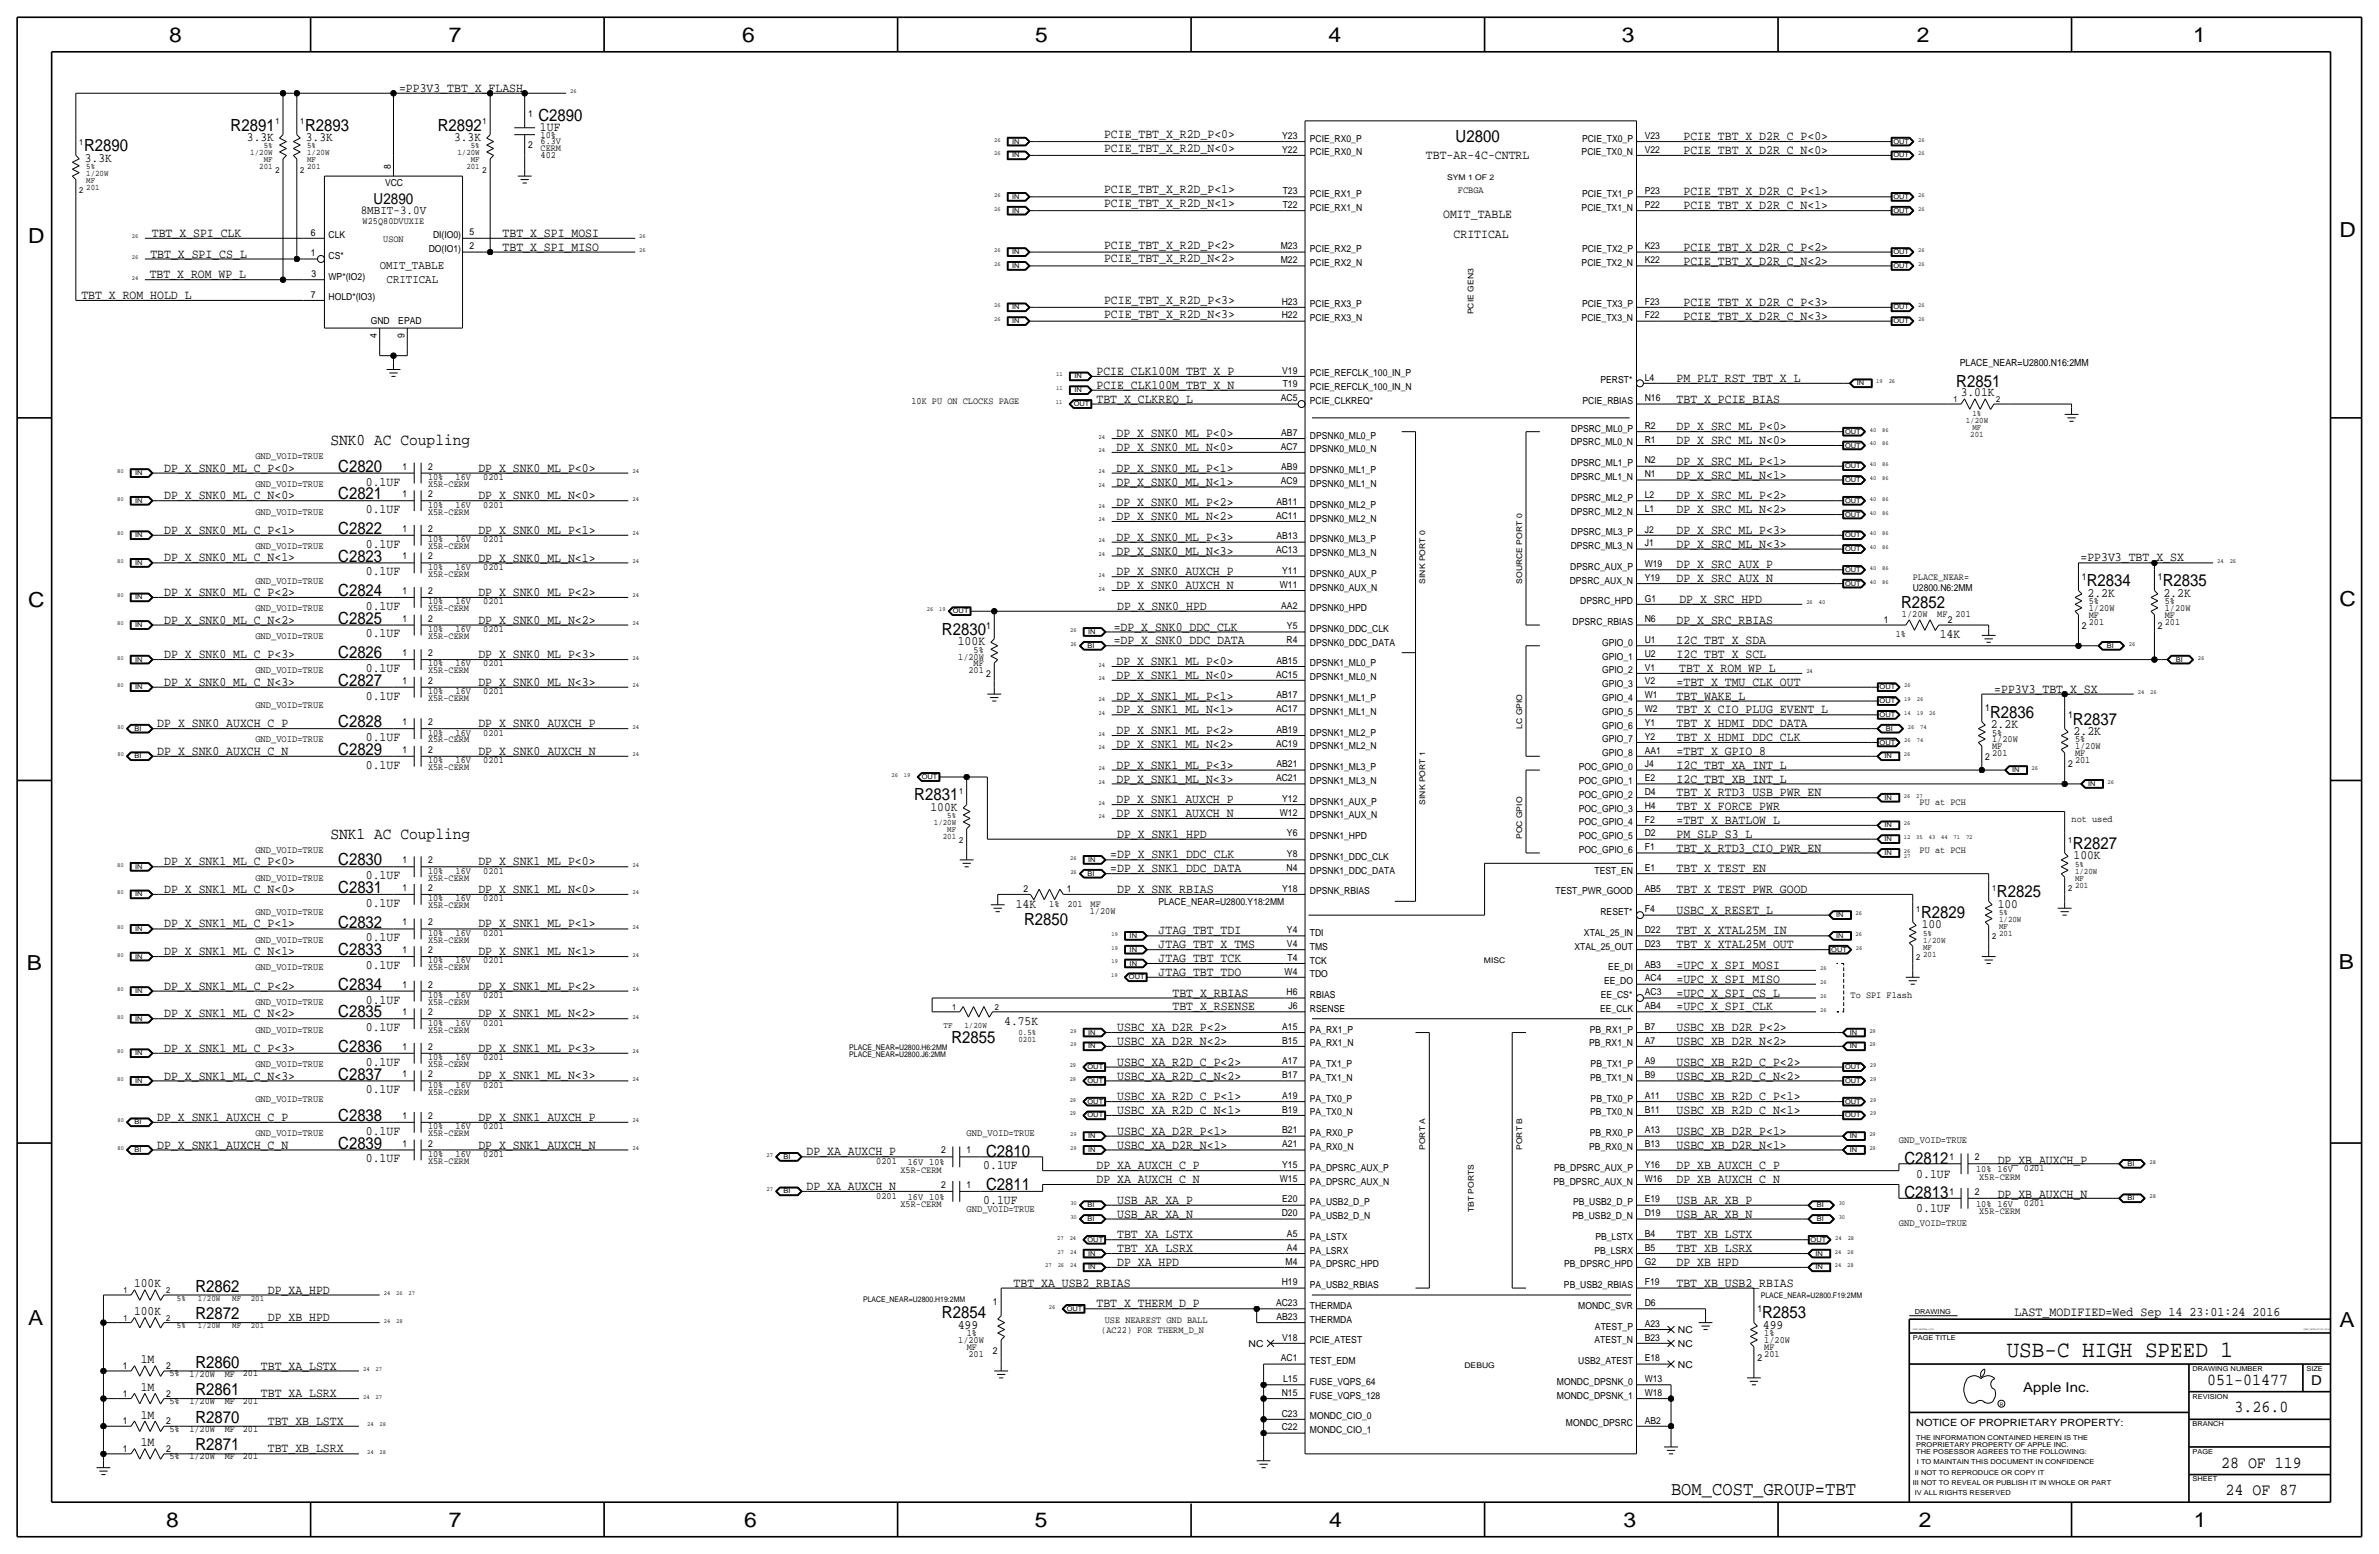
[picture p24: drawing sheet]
<svg xmlns="http://www.w3.org/2000/svg" width="875mm" height="572mm" viewBox="0 0 875 572" stroke-linecap="round" stroke-linejoin="round" font-family="sans-serif">
<defs><g id="words">
<text font-size="8.6" x="738.1" y="499.1">USB-C HIGH SPEED 1</text>
<g font-size="7.6">
<text x="62.2" y="15.5">8</text>
<text x="165" y="15.5">7</text>
<text x="273" y="15.5">6</text>
<text x="380.7" y="15.5">5</text>
<text x="488.6" y="15.5">4</text>
<text x="596.6" y="15.5">3</text>
<text x="705.1" y="15.5">2</text>
<text x="806.7" y="15.5">1</text>
<text x="10.4" y="89.4">D</text>
<text x="860.5" y="87.1">D</text>
<text x="10.4" y="223.3">C</text>
<text x="860.5" y="222.8">C</text>
<text x="9.8" y="356.6">B</text>
<text x="860.2" y="356.4">B</text>
<text x="10.4" y="487.4">A</text>
<text x="860.5" y="488.2">A</text>
<text x="61.2" y="561.6">8</text>
<text x="165" y="561.6">7</text>
<text x="273.8" y="561.6">6</text>
<text x="380.7" y="561.6">5</text>
<text x="488.9" y="561.6">4</text>
<text x="597.1" y="561.6">3</text>
<text x="705.8" y="561.6">2</text>
<text x="806.9" y="561.6">1</text>
</g>
<text font-size="7.1" x="614.6" y="549.9">BOM_COST_GROUP=TBT</text>
<g font-size="6.2">
<text x="198.1" y="44.5">C2890</text>
<text x="84.8" y="48">R2891</text>
<text x="112.2" y="48">R2893</text>
<text x="161" y="48">R2892</text>
<text x="535.4" y="52.1">U2800</text>
<text x="30.9" y="55.6">R2890</text>
<text x="719.6" y="142.2">R2851</text>
<text x="124.4" y="173.5">C2820</text>
<text x="124.4" y="183.6">C2821</text>
<text x="124.4" y="196.3">C2822</text>
<text x="124.4" y="206.5">C2823</text>
<text x="767.5" y="215.6">R2834</text>
<text x="795.5" y="215.6">R2835</text>
<text x="124.4" y="219.2">C2824</text>
<text x="699.2" y="223.5">R2852</text>
<text x="124.4" y="229.4">C2825</text>
<text x="346.5" y="233.4">R2830</text>
<text x="124.4" y="242.1">C2826</text>
<text x="124.4" y="252.2">C2827</text>
<text x="732" y="263.9">R2836</text>
<text x="124.4" y="267.5">C2828</text>
<text x="762.5" y="266.4">R2837</text>
<text x="124.4" y="277.6">C2829</text>
<text x="336.3" y="294.4">R2831</text>
<text x="762.5" y="312.2">R2827</text>
<text x="124.4" y="318.3">C2830</text>
<text x="124.4" y="328.4">C2831</text>
<text x="734.5" y="329.9">R2825</text>
<text x="124.4" y="341.1">C2832</text>
<text x="376.7" y="340.4">R2850</text>
<text x="706.6" y="337.6">R2829</text>
<text x="124.4" y="351.3">C2833</text>
<text x="124.4" y="364">C2834</text>
<text x="124.4" y="374.1">C2835</text>
<text x="350" y="383.5">R2855</text>
<text x="124.4" y="386.8">C2836</text>
<text x="124.4" y="397">C2837</text>
<text x="124.4" y="412.2">C2838</text>
<text x="124.4" y="422.4">C2839</text>
<text x="362.7" y="425.5">C2810</text>
<text x="700.5" y="428">C2812</text>
<text x="362.7" y="437.6">C2811</text>
<text x="700.5" y="440.7">C2813</text>
<text x="71.9" y="475">R2862</text>
<text x="71.9" y="485.1">R2872</text>
<text x="346.5" y="484.9">R2854</text>
<text x="648.2" y="484.9">R2853</text>
<text x="71.9" y="502.9">R2860</text>
<text x="811.9" y="509.3">051-01477</text>
<text x="71.9" y="513.1">R2861</text>
<text x="821.9" y="519.4">3.26.0</text>
<text x="71.9" y="523.2">R2870</text>
<text x="71.9" y="533.4">R2871</text>
<text x="817" y="539.7">28 OF 119</text>
<text x="818.6" y="549.9">24 OF 87</text>
</g>
<g font-size="6">
<text x="121.5" y="163.8">SNK0 AC Coupling</text>
<text x="121.5" y="308.6">SNK1 AC Coupling</text>
</g>
<text font-size="5.6" x="137.4" y="74.9">U2890</text>
<g font-size="5">
<text x="850.1" y="509.3">D</text>
<text x="744.2" y="511.8">Apple Inc.</text>
</g>
<text font-size="4.8" x="741" y="483.9">LAST_MODIFIED=Wed Sep 14 23:01:24 2016</text>
<g font-size="4.7">
<text x="146.8" y="33.8">=PP3V3_TBT_X_FLASH</text>
<text x="90.8" y="51.8">3.3K</text>
<text x="112.5" y="51.8">3.3K</text>
<text x="167" y="51.8">3.3K</text>
<text x="198.6" y="48.3">1UF</text>
<text x="406.1" y="50.8">PCIE_TBT_X_R2D_P&lt;0&gt;</text>
<text x="619.2" y="51.6">PCIE_TBT_X_D2R_C_P&lt;0&gt;</text>
<text x="31.2" y="59.4">3.3K</text>
<text x="406.1" y="55.9">PCIE_TBT_X_R2D_N&lt;0&gt;</text>
<text x="524.5" y="58.4">TBT-AR-4C-CNTRL</text>
<text x="619.2" y="56.6">PCIE_TBT_X_D2R_C_N&lt;0&gt;</text>
<text x="406.1" y="71.1">PCIE_TBT_X_R2D_P&lt;1&gt;</text>
<text x="619.2" y="71.9">PCIE_TBT_X_D2R_C_P&lt;1&gt;</text>
<text x="406.1" y="76.2">PCIE_TBT_X_R2D_N&lt;1&gt;</text>
<text x="619.2" y="77">PCIE_TBT_X_D2R_C_N&lt;1&gt;</text>
<text x="530.8" y="80">OMIT_TABLE</text>
<text x="55.8" y="87.1">TBT_X_SPI_CLK</text>
<text x="184.9" y="87.1">TBT_X_SPI_MOSI</text>
<text x="534.6" y="87.6">CRITICAL</text>
<text x="55.3" y="94.7">TBT_X_SPI_CS_L</text>
<text x="184.9" y="92.2">TBT_X_SPI_MISO</text>
<text x="406.1" y="91.4">PCIE_TBT_X_R2D_P&lt;2&gt;</text>
<text x="619.2" y="92.2">PCIE_TBT_X_D2R_C_P&lt;2&gt;</text>
<text x="406.1" y="96.5">PCIE_TBT_X_R2D_N&lt;2&gt;</text>
<text x="619.2" y="97.3">PCIE_TBT_X_D2R_C_N&lt;2&gt;</text>
<text x="55.1" y="102.4">TBT_X_ROM_WP_L</text>
<text x="29.9" y="110">TBT_X_ROM_HOLD_L</text>
<text x="406.1" y="111.8">PCIE_TBT_X_R2D_P&lt;3&gt;</text>
<text x="619.2" y="112.5">PCIE_TBT_X_D2R_C_P&lt;3&gt;</text>
<text x="406.1" y="116.8">PCIE_TBT_X_R2D_N&lt;3&gt;</text>
<text x="619.2" y="117.6">PCIE_TBT_X_D2R_C_N&lt;3&gt;</text>
<text x="403.3" y="137.9">PCIE_CLK100M_TBT_X_P</text>
<text x="403.3" y="143">PCIE_CLK100M_TBT_X_N</text>
<text x="616.7" y="140.4">PM_PLT_RST_TBT_X_L</text>
<text x="403.3" y="148.1">TBT_X_CLKREQ_L</text>
<text x="616.7" y="148.1">TBT_X_PCIE_BIAS</text>
<text x="721.2" y="145.8">3.01K</text>
<text x="410.7" y="160.8">DP_X_SNK0_ML_P&lt;0&gt;</text>
<text x="616.7" y="158.2">DP_X_SRC_ML_P&lt;0&gt;</text>
<text x="410.7" y="165.9">DP_X_SNK0_ML_N&lt;0&gt;</text>
<text x="616.7" y="163.3">DP_X_SRC_ML_N&lt;0&gt;</text>
<text x="60.4" y="173.5">DP_X_SNK0_ML_C_P&lt;0&gt;</text>
<text x="176" y="173.5">DP_X_SNK0_ML_P&lt;0&gt;</text>
<text x="410.7" y="173.5">DP_X_SNK0_ML_P&lt;1&gt;</text>
<text x="616.7" y="170.9">DP_X_SRC_ML_P&lt;1&gt;</text>
<text x="134.6" y="178.6">0.1UF</text>
<text x="410.7" y="178.6">DP_X_SNK0_ML_N&lt;1&gt;</text>
<text x="616.7" y="176">DP_X_SRC_ML_N&lt;1&gt;</text>
<text x="60.4" y="183.6">DP_X_SNK0_ML_C_N&lt;0&gt;</text>
<text x="176" y="183.6">DP_X_SNK0_ML_N&lt;0&gt;</text>
<text x="616.7" y="183.6">DP_X_SRC_ML_P&lt;2&gt;</text>
<text x="134.6" y="188.7">0.1UF</text>
<text x="410.7" y="191.3">DP_X_SNK0_ML_N&lt;2&gt;</text>
<text x="410.7" y="186.2">DP_X_SNK0_ML_P&lt;2&gt;</text>
<text x="616.7" y="188.7">DP_X_SRC_ML_N&lt;2&gt;</text>
<text x="60.4" y="196.3">DP_X_SNK0_ML_C_P&lt;1&gt;</text>
<text x="176" y="196.3">DP_X_SNK0_ML_P&lt;1&gt;</text>
<text x="616.7" y="196.3">DP_X_SRC_ML_P&lt;3&gt;</text>
<text x="134.6" y="201.4">0.1UF</text>
<text x="410.7" y="198.9">DP_X_SNK0_ML_P&lt;3&gt;</text>
<text x="410.7" y="203.9">DP_X_SNK0_ML_N&lt;3&gt;</text>
<text x="616.7" y="201.4">DP_X_SRC_ML_N&lt;3&gt;</text>
<text x="60.4" y="206.5">DP_X_SNK0_ML_C_N&lt;1&gt;</text>
<text x="176" y="206.5">DP_X_SNK0_ML_N&lt;1&gt;</text>
<text x="616.7" y="209">DP_X_SRC_AUX_P</text>
<text x="765.3" y="206.5">=PP3V3_TBT_X_SX</text>
<text x="134.6" y="211.6">0.1UF</text>
<text x="410.7" y="211.6">DP_X_SNK0_AUXCH_P</text>
<text x="616.7" y="214.1">DP_X_SRC_AUX_N</text>
<text x="60.4" y="219.2">DP_X_SNK0_ML_C_P&lt;2&gt;</text>
<text x="176" y="219.2">DP_X_SNK0_ML_P&lt;2&gt;</text>
<text x="410.7" y="216.6">DP_X_SNK0_AUXCH_N</text>
<text x="617.7" y="221.7">DP_X_SRC_HPD</text>
<text x="767.8" y="219.5">2.2K</text>
<text x="795.7" y="219.5">2.2K</text>
<text x="134.6" y="224.3">0.1UF</text>
<text x="410.9" y="224.3">DP_X_SNK0_HPD</text>
<text x="60.4" y="229.4">DP_X_SNK0_ML_C_N&lt;2&gt;</text>
<text x="176" y="229.4">DP_X_SNK0_ML_N&lt;2&gt;</text>
<text x="409.6" y="231.9">=DP_X_SNK0_DDC_CLK</text>
<text x="616.7" y="229.3">DP_X_SRC_RBIAS</text>
<text x="134.6" y="234.4">0.1UF</text>
<text x="352.3" y="237.2">100K</text>
<text x="409.7" y="237">=DP_X_SNK0_DDC_DATA</text>
<text x="616.7" y="237">I2C_TBT_X_SDA</text>
<text x="713.4" y="234.7">14K</text>
<text x="60.4" y="242.1">DP_X_SNK0_ML_C_P&lt;3&gt;</text>
<text x="176" y="242.1">DP_X_SNK0_ML_P&lt;3&gt;</text>
<text x="410.7" y="244.6">DP_X_SNK1_ML_P&lt;0&gt;</text>
<text x="616.7" y="242.1">I2C_TBT_X_SCL</text>
<text x="134.6" y="247.1">0.1UF</text>
<text x="410.7" y="249.7">DP_X_SNK1_ML_N&lt;0&gt;</text>
<text x="617.7" y="247.1">TBT_X_ROM_WP_L</text>
<text x="60.4" y="252.2">DP_X_SNK0_ML_C_N&lt;3&gt;</text>
<text x="134.6" y="257.3">0.1UF</text>
<text x="176" y="252.2">DP_X_SNK0_ML_N&lt;3&gt;</text>
<text x="410.7" y="257.3">DP_X_SNK1_ML_P&lt;1&gt;</text>
<text x="616.7" y="257.3">TBT_WAKE_L</text>
<text x="616.7" y="252.2">=TBT_X_TMU_CLK_OUT</text>
<text x="733.5" y="254.7">=PP3V3_TBT_X_SX</text>
<text x="410.7" y="262.4">DP_X_SNK1_ML_N&lt;1&gt;</text>
<text x="616.7" y="262.4">TBT_X_CIO_PLUG_EVENT_L</text>
<text x="57.9" y="267.4">DP_X_SNK0_AUXCH_C_P</text>
<text x="176" y="267.5">DP_X_SNK0_AUXCH_P</text>
<text x="616.7" y="267.5">TBT_X_HDMI_DDC_DATA</text>
<text x="732.2" y="267.7">2.2K</text>
<text x="134.6" y="272.5">0.1UF</text>
<text x="410.7" y="270">DP_X_SNK1_ML_P&lt;2&gt;</text>
<text x="410.7" y="275.1">DP_X_SNK1_ML_N&lt;2&gt;</text>
<text x="616.7" y="272.5">TBT_X_HDMI_DDC_CLK</text>
<text x="762.7" y="270.3">2.2K</text>
<text x="57.9" y="277.6">DP_X_SNK0_AUXCH_C_N</text>
<text x="176" y="277.6">DP_X_SNK0_AUXCH_N</text>
<text x="616.7" y="277.6">=TBT_X_GPIO_8</text>
<text x="134.6" y="282.7">0.1UF</text>
<text x="410.7" y="287.8">DP_X_SNK1_ML_N&lt;3&gt;</text>
<text x="410.7" y="282.7">DP_X_SNK1_ML_P&lt;3&gt;</text>
<text x="616.7" y="282.7">I2C_TBT_XA_INT_L</text>
<text x="616.7" y="287.8">I2C_TBT_XB_INT_L</text>
<text x="616.7" y="292.8">TBT_X_RTD3_USB_PWR_EN</text>
<text x="342.3" y="298.2">100K</text>
<text x="410.7" y="295.4">DP_X_SNK1_AUXCH_P</text>
<text x="616.7" y="297.9">TBT_X_FORCE_PWR</text>
<text x="410.7" y="300.5">DP_X_SNK1_AUXCH_N</text>
<text x="616.7" y="303">=TBT_X_BATLOW_L</text>
<text x="410.9" y="308.1">DP_X_SNK1_HPD</text>
<text x="616.7" y="308.1">PM_SLP_S3_L</text>
<text x="408.4" y="315.7">=DP_X_SNK1_DDC_CLK</text>
<text x="616.7" y="313.2">TBT_X_RTD3_CIO_PWR_EN</text>
<text x="762.7" y="316">100K</text>
<text x="60.4" y="318.2">DP_X_SNK1_ML_C_P&lt;0&gt;</text>
<text x="134.6" y="323.3">0.1UF</text>
<text x="176" y="318.2">DP_X_SNK1_ML_P&lt;0&gt;</text>
<text x="408.4" y="320.8">=DP_X_SNK1_DDC_DATA</text>
<text x="616.7" y="320.8">TBT_X_TEST_EN</text>
<text x="60.4" y="328.4">DP_X_SNK1_ML_C_N&lt;0&gt;</text>
<text x="176" y="328.4">DP_X_SNK1_ML_N&lt;0&gt;</text>
<text x="410.9" y="328.4">DP_X_SNK_RBIAS</text>
<text x="616.7" y="328.4">TBT_X_TEST_PWR_GOOD</text>
<text x="134.6" y="333.5">0.1UF</text>
<text x="373.6" y="333.8">14K</text>
<text x="734.8" y="333.8">100</text>
<text x="60.4" y="341.1">DP_X_SNK1_ML_C_P&lt;1&gt;</text>
<text x="176" y="341.1">DP_X_SNK1_ML_P&lt;1&gt;</text>
<text x="616.7" y="336">USBC_X_RESET_L</text>
<text x="706.8" y="341.4">100</text>
<text x="134.6" y="346.2">0.1UF</text>
<text x="426.2" y="343.7">JTAG_TBT_TDI</text>
<text x="616.7" y="343.7">TBT_X_XTAL25M_IN</text>
<text x="60.4" y="351.3">DP_X_SNK1_ML_C_N&lt;1&gt;</text>
<text x="176" y="351.3">DP_X_SNK1_ML_N&lt;1&gt;</text>
<text x="426.2" y="348.7">JTAG_TBT_X_TMS</text>
<text x="426.2" y="353.8">JTAG_TBT_TCK</text>
<text x="616.7" y="348.7">TBT_X_XTAL25M_OUT</text>
<text x="134.6" y="356.4">0.1UF</text>
<text x="426.2" y="358.9">JTAG_TBT_TDO</text>
<text x="616.7" y="356.4">=UPC_X_SPI_MOSI</text>
<text x="60.4" y="364">DP_X_SNK1_ML_C_P&lt;2&gt;</text>
<text x="176" y="364">DP_X_SNK1_ML_P&lt;2&gt;</text>
<text x="616.7" y="361.5">=UPC_X_SPI_MISO</text>
<text x="134.6" y="369.1">0.1UF</text>
<text x="431.2" y="371.6">TBT_X_RSENSE</text>
<text x="431.2" y="366.5">TBT_X_RBIAS</text>
<text x="616.7" y="366.5">=UPC_X_SPI_CS_L</text>
<text x="616.7" y="371.6">=UPC_X_SPI_CLK</text>
<text x="60.4" y="374.1">DP_X_SNK1_ML_C_N&lt;2&gt;</text>
<text x="176" y="374.1">DP_X_SNK1_ML_N&lt;2&gt;</text>
<text x="369.4" y="376.9">4.75K</text>
<text x="134.6" y="379.2">0.1UF</text>
<text x="410.9" y="379.2">USBC_XA_D2R_P&lt;2&gt;</text>
<text x="616.7" y="379.2">USBC_XB_D2R_P&lt;2&gt;</text>
<text x="60.4" y="386.8">DP_X_SNK1_ML_C_P&lt;3&gt;</text>
<text x="176" y="386.8">DP_X_SNK1_ML_P&lt;3&gt;</text>
<text x="410.9" y="384.3">USBC_XA_D2R_N&lt;2&gt;</text>
<text x="616.7" y="384.3">USBC_XB_D2R_N&lt;2&gt;</text>
<text x="134.6" y="391.9">0.1UF</text>
<text x="410.9" y="391.9">USBC_XA_R2D_C_P&lt;2&gt;</text>
<text x="616.7" y="391.9">USBC_XB_R2D_C_P&lt;2&gt;</text>
<text x="60.4" y="397">DP_X_SNK1_ML_C_N&lt;3&gt;</text>
<text x="176" y="397">DP_X_SNK1_ML_N&lt;3&gt;</text>
<text x="410.9" y="397">USBC_XA_R2D_C_N&lt;2&gt;</text>
<text x="616.7" y="397">USBC_XB_R2D_C_N&lt;2&gt;</text>
<text x="134.6" y="402.1">0.1UF</text>
<text x="410.9" y="404.6">USBC_XA_R2D_C_P&lt;1&gt;</text>
<text x="616.7" y="404.6">USBC_XB_R2D_C_P&lt;1&gt;</text>
<text x="57.9" y="412.2">DP_X_SNK1_AUXCH_C_P</text>
<text x="176" y="412.2">DP_X_SNK1_AUXCH_P</text>
<text x="410.9" y="409.7">USBC_XA_R2D_C_N&lt;1&gt;</text>
<text x="616.7" y="409.7">USBC_XB_R2D_C_N&lt;1&gt;</text>
<text x="134.6" y="417.3">0.1UF</text>
<text x="410.9" y="417.3">USBC_XA_D2R_P&lt;1&gt;</text>
<text x="616.7" y="417.3">USBC_XB_D2R_P&lt;1&gt;</text>
<text x="57.9" y="422.4">DP_X_SNK1_AUXCH_C_N</text>
<text x="176" y="422.4">DP_X_SNK1_AUXCH_N</text>
<text x="296.6" y="424.9">DP_XA_AUXCH_P</text>
<text x="410.9" y="422.4">USBC_XA_D2R_N&lt;1&gt;</text>
<text x="616.7" y="422.4">USBC_XB_D2R_N&lt;1&gt;</text>
<text x="134.6" y="427.5">0.1UF</text>
<text x="361.7" y="430">0.1UF</text>
<text x="403.3" y="430">DP_XA_AUXCH_C_P</text>
<text x="616.7" y="430">DP_XB_AUXCH_C_P</text>
<text x="734.8" y="428">DP_XB_AUXCH_P</text>
<text x="296.6" y="437.6">DP_XA_AUXCH_N</text>
<text x="403.3" y="435.1">DP_XA_AUXCH_C_N</text>
<text x="616.7" y="435.1">DP_XB_AUXCH_C_N</text>
<text x="704.8" y="433.1">0.1UF</text>
<text x="361.7" y="442.7">0.1UF</text>
<text x="410.9" y="442.7">USB_AR_XA_P</text>
<text x="616.7" y="442.7">USB_AR_XB_P</text>
<text x="734.8" y="440.7">DP_XB_AUXCH_N</text>
<text x="410.9" y="447.8">USB_AR_XA_N</text>
<text x="616.7" y="447.8">USB_AR_XB_N</text>
<text x="704.8" y="445.8">0.1UF</text>
<text x="410.9" y="455.4">TBT_XA_LSTX</text>
<text x="616.7" y="455.4">TBT_XB_LSTX</text>
<text x="410.9" y="460.5">TBT_XA_LSRX</text>
<text x="616.7" y="460.5">TBT_XB_LSRX</text>
<text x="410.9" y="465.6">DP_XA_HPD</text>
<text x="616.7" y="465.6">DP_XB_HPD</text>
<text x="49.3" y="473.5">100K</text>
<text x="372.8" y="473.2">TBT_XA_USB2_RBIAS</text>
<text x="616.7" y="473.2">TBT_XB_USB2_RBIAS</text>
<text x="98.5" y="475.7">DP_XA_HPD</text>
<text x="49.3" y="483.6">100K</text>
<text x="98.5" y="485.9">DP_XB_HPD</text>
<text x="403.3" y="480.8">TBT_X_THERM_D_P</text>
<text x="352.3" y="488.7">499</text>
<text x="648.4" y="488.7">499</text>
<text x="51.8" y="501.4">1M</text>
<text x="96" y="503.7">TBT_XA_LSTX</text>
<text x="51.8" y="511.6">1M</text>
<text x="96" y="513.8">TBT_XA_LSRX</text>
<text x="51.8" y="521.7">1M</text>
<text x="98.5" y="524">TBT_XB_LSTX</text>
<text x="51.8" y="531.9">1M</text>
<text x="98.5" y="534.2">TBT_XB_LSRX</text>
</g>
<text font-size="4.5" x="132.7" y="78.7">8MBIT-3.0V</text>
<g font-size="4.4">
<text x="139.6" y="99.1">OMIT_TABLE</text>
<text x="142.2" y="104.1">CRITICAL</text>
</g>
<text font-size="3.7" x="704.8" y="524.5">NOTICE OF PROPRIETARY PROPERTY:</text>
<g font-size="3.6">
<text x="720.8" y="134.6">PLACE_NEAR=U2800.N16:2MM</text>
<text x="93.9" y="168.9">GND_VOID=TRUE</text>
<text x="93.9" y="179.1">GND_VOID=TRUE</text>
<text x="93.9" y="189.2">GND_VOID=TRUE</text>
<text x="93.9" y="201.9">GND_VOID=TRUE</text>
<text x="93.9" y="214.6">GND_VOID=TRUE</text>
<text x="93.9" y="224.8">GND_VOID=TRUE</text>
<text x="93.9" y="235">GND_VOID=TRUE</text>
<text x="93.9" y="247.7">GND_VOID=TRUE</text>
<text x="93.9" y="260.4">GND_VOID=TRUE</text>
<text x="93.9" y="273.1">GND_VOID=TRUE</text>
<text x="93.9" y="313.7">GND_VOID=TRUE</text>
<text x="93.9" y="323.9">GND_VOID=TRUE</text>
<text x="93.9" y="336.5">GND_VOID=TRUE</text>
<text x="93.9" y="346.7">GND_VOID=TRUE</text>
<text x="93.9" y="356.9">GND_VOID=TRUE</text>
<text x="93.9" y="369.6">GND_VOID=TRUE</text>
<text x="93.9" y="379.7">GND_VOID=TRUE</text>
<text x="93.9" y="392.4">GND_VOID=TRUE</text>
<text x="93.9" y="405.1">GND_VOID=TRUE</text>
<text x="93.9" y="417.8">GND_VOID=TRUE</text>
<text x="355.5" y="417.8">GND_VOID=TRUE</text>
<text x="698.4" y="420.4">GND_VOID=TRUE</text>
<text x="355.5" y="445.8">GND_VOID=TRUE</text>
<text x="698.4" y="450.9">GND_VOID=TRUE</text>
</g>
<g font-size="3.5">
<text x="194.3" y="43.2">1</text>
<text x="198.8" y="50.8">10%</text>
<text x="198.8" y="53.1">6.3V</text>
<text x="471.6" y="51.1">Y23</text>
<text x="481.8" y="52.1">PCIE_RX0_P</text>
<text x="581.9" y="52.1">PCIE_TX0_P</text>
<text x="605" y="51.1">V23</text>
<text x="194.3" y="54.6">2</text>
<text x="198.8" y="58.2">402</text>
<text x="198.8" y="55.6">CERM</text>
<text x="471.6" y="56.1">Y22</text>
<text x="481.8" y="57.1">PCIE_RX0_N</text>
<text x="581.7" y="57.1">PCIE_TX0_N</text>
<text x="605" y="56.1">V22</text>
<text x="143.7" y="62" transform="rotate(-90 143.7 62)">8</text>
<text x="141.6" y="68.6">VCC</text>
<text x="471.8" y="71.4">T23</text>
<text x="536.2" y="71.1">FCBGA</text>
<text x="605" y="71.4">P23</text>
<text x="471.8" y="76.5">T22</text>
<text x="481.8" y="72.4">PCIE_RX1_P</text>
<text x="481.8" y="77.5">PCIE_RX1_N</text>
<text x="581.7" y="77.5">PCIE_TX1_N</text>
<text x="581.9" y="72.4">PCIE_TX1_P</text>
<text x="605" y="76.5">P22</text>
<text x="133.4" y="82.6">W25Q80DVUXIE</text>
<text x="114.4" y="86.7">6</text>
<text x="120.9" y="87.6">CLK</text>
<text x="140.9" y="88.9">USON</text>
<text x="159.3" y="87.6">DI(IO0)</text>
<text x="172.7" y="86.4">5</text>
<text x="114.4" y="94.3">1</text>
<text x="120.9" y="95.3">CS*</text>
<text x="157.7" y="92.7">DO(IO1)</text>
<text x="172.7" y="91.4">2</text>
<text x="471.1" y="91.7">M23</text>
<text x="481.8" y="92.7">PCIE_RX2_P</text>
<text x="581.9" y="92.7">PCIE_TX2_P</text>
<text x="605" y="91.7">K23</text>
<text x="114.5" y="101.9">3</text>
<text x="471.1" y="96.8">M22</text>
<text x="481.8" y="97.8">PCIE_RX2_N</text>
<text x="581.7" y="97.8">PCIE_TX2_N</text>
<text x="605" y="96.8">K22</text>
<text x="120.9" y="102.9">WP*(IO2)</text>
<text x="114.4" y="109.5">7</text>
<text x="120.9" y="110.5">HOLD*(IO3)</text>
<text x="471.4" y="112">H23</text>
<text x="481.8" y="113">PCIE_RX3_P</text>
<text x="581.9" y="113">PCIE_TX3_P</text>
<text x="605" y="112">F23</text>
<text x="136.3" y="119.1">GND</text>
<text x="146.5" y="119.1">EPAD</text>
<text x="471.4" y="117.1">H22</text>
<text x="481.8" y="118.1">PCIE_RX3_N</text>
<text x="581.7" y="118.1">PCIE_TX3_N</text>
<text x="605" y="117.1">F22</text>
<text x="138.6" y="124.4" transform="rotate(-90 138.6 124.4)">4</text>
<text x="148.8" y="124.4" transform="rotate(-90 148.8 124.4)">9</text>
<text x="471.6" y="137.4">V19</text>
<text x="471.8" y="142.5">T19</text>
<text x="481.8" y="143.5">PCIE_REFCLK_100_IN_N</text>
<text x="481.8" y="138.5">PCIE_REFCLK_100_IN_P</text>
<text x="588.7" y="141">PERST*</text>
<text x="605" y="139.9">L4</text>
<text x="335.2" y="148.6">10K PU ON CLOCKS PAGE</text>
<text x="471.1" y="147.6">AC5</text>
<text x="481.8" y="148.6">PCIE_CLKREQ*</text>
<text x="582.1" y="148.6">PCIE_RBIAS</text>
<text x="605" y="147.6">N16</text>
<text x="471.3" y="160.3">AB7</text>
<text x="481.8" y="161.3">DPSNK0_ML0_P</text>
<text x="577.9" y="158.7">DPSRC_ML0_P</text>
<text x="605" y="157.7">R2</text>
<text x="471.1" y="165.4">AC7</text>
<text x="481.8" y="166.4">DPSNK0_ML0_N</text>
<text x="577.7" y="163.8">DPSRC_ML0_N</text>
<text x="605" y="162.8">R1</text>
<text x="148.1" y="172.7">1</text>
<text x="157.4" y="172.7">2</text>
<text x="471.3" y="173">AB9</text>
<text x="481.8" y="174">DPSNK0_ML1_P</text>
<text x="577.9" y="171.4">DPSRC_ML1_P</text>
<text x="605" y="170.4">N2</text>
<text x="157.4" y="179.1">X5R-CERM</text>
<text x="157.4" y="176.5">10%</text>
<text x="167.6" y="176.5">16V</text>
<text x="177.8" y="176.5">0201</text>
<text x="471.1" y="178.1">AC9</text>
<text x="481.8" y="179.1">DPSNK0_ML1_N</text>
<text x="577.7" y="176.6">DPSRC_ML1_N</text>
<text x="605" y="175.5">N1</text>
<text x="148.1" y="182.9">1</text>
<text x="157.4" y="182.9">2</text>
<text x="469.5" y="185.7">AB11</text>
<text x="577.9" y="184.1">DPSRC_ML2_P</text>
<text x="605" y="183.1">L2</text>
<text x="157.4" y="186.7">10%</text>
<text x="157.4" y="189.2">X5R-CERM</text>
<text x="167.6" y="186.7">16V</text>
<text x="177.7" y="186.7">0201</text>
<text x="469.3" y="190.8">AC11</text>
<text x="481.8" y="186.7">DPSNK0_ML2_P</text>
<text x="481.8" y="191.8">DPSNK0_ML2_N</text>
<text x="577.7" y="189.3">DPSRC_ML2_N</text>
<text x="605" y="188.2">L1</text>
<text x="148.1" y="195.6">1</text>
<text x="157.4" y="195.6">2</text>
<text x="577.9" y="196.8">DPSRC_ML3_P</text>
<text x="605" y="195.8">J2</text>
<text x="157.4" y="199.4">10%</text>
<text x="157.4" y="201.9">X5R-CERM</text>
<text x="167.6" y="199.4">16V</text>
<text x="177.8" y="199.4">0201</text>
<text x="469.3" y="203.5">AC13</text>
<text x="469.5" y="198.4">AB13</text>
<text x="481.8" y="199.4">DPSNK0_ML3_P</text>
<text x="577.7" y="201.9">DPSRC_ML3_N</text>
<text x="605" y="200.9">J1</text>
<text x="148.1" y="205.7">1</text>
<text x="157.4" y="209.6">10%</text>
<text x="157.4" y="205.7">2</text>
<text x="167.6" y="209.6">16V</text>
<text x="177.7" y="209.6">0201</text>
<text x="481.8" y="204.5">DPSNK0_ML3_N</text>
<text x="577.5" y="209.5">DPSRC_AUX_P</text>
<text x="605" y="208.5">W19</text>
<text x="157.4" y="212.1">X5R-CERM</text>
<text x="471.6" y="211.1">Y11</text>
<text x="481.8" y="212.1">DPSNK0_AUX_P</text>
<text x="577.4" y="214.6">DPSRC_AUX_N</text>
<text x="605" y="213.6">Y19</text>
<text x="703.5" y="213.4">PLACE_NEAR=</text>
<text x="765.8" y="213.4">1</text>
<text x="793.7" y="213.4">1</text>
<text x="148.1" y="218.4">1</text>
<text x="157.4" y="218.4">2</text>
<text x="470.7" y="216.2">W11</text>
<text x="481.8" y="217.2">DPSNK0_AUX_N</text>
<text x="605" y="221.2">G1</text>
<text x="703.5" y="217.2">U2800.N6:2MM</text>
<text x="157.4" y="222.3">10%</text>
<text x="157.4" y="224.8">X5R-CERM</text>
<text x="167.6" y="222.3">16V</text>
<text x="177.7" y="222.3">0201</text>
<text x="471.3" y="223.8">AA2</text>
<text x="481.8" y="224.8">DPSNK0_HPD</text>
<text x="581.2" y="222.2">DPSRC_HPD</text>
<text x="699.6" y="226.8">1/20W</text>
<text x="712.6" y="226.8">MF</text>
<text x="719.2" y="226.8">201</text>
<text x="768.3" y="224.8">1/20W</text>
<text x="768.3" y="227.3">MF</text>
<text x="768.3" y="222.2">5%</text>
<text x="796.2" y="224.8">1/20W</text>
<text x="796.2" y="227.3">MF</text>
<text x="796.2" y="222.2">5%</text>
<text x="148.1" y="228.6">1</text>
<text x="157.4" y="228.6">2</text>
<text x="157.4" y="232.4">10%</text>
<text x="167.6" y="232.4">16V</text>
<text x="177.8" y="232.4">0201</text>
<text x="362.7" y="231.1">1</text>
<text x="473.4" y="231.4">Y5</text>
<text x="481.8" y="232.4">DPSNK0_DDC_CLK</text>
<text x="578.4" y="229.9">DPSRC_RBIAS</text>
<text x="605" y="228.9">N6</text>
<text x="692.9" y="229.1">1</text>
<text x="716.5" y="229.1">2</text>
<text x="765.8" y="231.1">2</text>
<text x="768.3" y="229.9">201</text>
<text x="793.7" y="231.1">2</text>
<text x="796.2" y="229.9">201</text>
<text x="157.4" y="235">X5R-CERM</text>
<text x="473.2" y="236.5">R4</text>
<text x="481.8" y="237.5">DPSNK0_DDC_DATA</text>
<text x="589.3" y="237.5">GPIO_0</text>
<text x="605" y="236.5">U1</text>
<text x="697.3" y="234.4">1%</text>
<text x="148.1" y="241.3">1</text>
<text x="157.4" y="245.1">10%</text>
<text x="157.4" y="241.3">2</text>
<text x="167.6" y="245.1">16V</text>
<text x="177.7" y="245.1">0201</text>
<text x="352.4" y="242.6">1/20W</text>
<text x="358.1" y="240">5%</text>
<text x="358.1" y="245.1">MF</text>
<text x="469.5" y="244.1">AB15</text>
<text x="481.8" y="245.1">DPSNK1_ML0_P</text>
<text x="589.3" y="242.6">GPIO_1</text>
<text x="605" y="241.6">U2</text>
<text x="148.1" y="251.5">1</text>
<text x="157.4" y="247.7">X5R-CERM</text>
<text x="157.4" y="251.5">2</text>
<text x="356.2" y="247.7">201</text>
<text x="362.7" y="248.9">2</text>
<text x="469.3" y="249.2">AC15</text>
<text x="481.8" y="250.2">DPSNK1_ML0_N</text>
<text x="589.3" y="247.6">GPIO_2</text>
<text x="605" y="251.7">V2</text>
<text x="605" y="246.6">V1</text>
<text x="157.4" y="257.8">X5R-CERM</text>
<text x="157.4" y="255.3">10%</text>
<text x="167.6" y="255.3">16V</text>
<text x="177.7" y="255.3">0201</text>
<text x="469.5" y="256.8">AB17</text>
<text x="481.8" y="257.8">DPSNK1_ML1_P</text>
<text x="589.3" y="252.7">GPIO_3</text>
<text x="589.3" y="257.8">GPIO_4</text>
<text x="605" y="256.8">W1</text>
<text x="469.3" y="261.9">AC17</text>
<text x="481.8" y="262.9">DPSNK1_ML1_N</text>
<text x="589.3" y="262.9">GPIO_5</text>
<text x="605" y="261.9">W2</text>
<text x="730.2" y="261.6">1</text>
<text x="148.1" y="266.7">1</text>
<text x="157.4" y="266.7">2</text>
<text x="469.5" y="269.5">AB19</text>
<text x="589.3" y="268">GPIO_6</text>
<text x="605" y="267">Y1</text>
<text x="760.7" y="264.2">1</text>
<text x="157.4" y="273.1">X5R-CERM</text>
<text x="157.4" y="270.5">10%</text>
<text x="167.6" y="270.5">16V</text>
<text x="177.7" y="270.5">0201</text>
<text x="469.3" y="274.6">AC19</text>
<text x="481.8" y="270.5">DPSNK1_ML2_P</text>
<text x="481.8" y="275.6">DPSNK1_ML2_N</text>
<text x="589.3" y="273">GPIO_7</text>
<text x="605" y="272">Y2</text>
<text x="732.7" y="275.6">MF</text>
<text x="732.7" y="273">1/20W</text>
<text x="732.7" y="270.5">5%</text>
<text x="763.2" y="273">5%</text>
<text x="763.2" y="275.6">1/20W</text>
<text x="148.1" y="276.9">1</text>
<text x="157.4" y="276.9">2</text>
<text x="157.4" y="280.7">10%</text>
<text x="167.6" y="280.7">16V</text>
<text x="177.8" y="280.7">0201</text>
<text x="589.3" y="278.1">GPIO_8</text>
<text x="605" y="277.1">AA1</text>
<text x="730.2" y="279.4">2</text>
<text x="732.7" y="278.1">201</text>
<text x="760.7" y="281.9">2</text>
<text x="763.2" y="278.1">MF</text>
<text x="763.2" y="280.7">201</text>
<text x="157.4" y="283.2">X5R-CERM</text>
<text x="469.3" y="287.3">AC21</text>
<text x="469.5" y="282.2">AB21</text>
<text x="481.8" y="283.2">DPSNK1_ML3_P</text>
<text x="580.7" y="283.2">POC_GPIO_0</text>
<text x="605" y="287.3">E2</text>
<text x="605" y="282.2">J4</text>
<text x="481.8" y="288.3">DPSNK1_ML3_N</text>
<text x="580.7" y="288.3">POC_GPIO_1</text>
<text x="580.7" y="293.4">POC_GPIO_2</text>
<text x="605" y="292.3">D4</text>
<text x="470.7" y="300">W12</text>
<text x="471.6" y="294.9">Y12</text>
<text x="481.8" y="295.9">DPSNK1_AUX_P</text>
<text x="580.7" y="298.4">POC_GPIO_3</text>
<text x="605" y="297.4">H4</text>
<text x="706.1" y="295.9">PU at PCH</text>
<text x="481.8" y="301">DPSNK1_AUX_N</text>
<text x="580.7" y="303.5">POC_GPIO_4</text>
<text x="605" y="302.5">F2</text>
<text x="761.9" y="302.3">not used</text>
<text x="473.4" y="307.6">Y6</text>
<text x="481.8" y="308.6">DPSNK1_HPD</text>
<text x="580.7" y="308.6">POC_GPIO_5</text>
<text x="605" y="307.6">D2</text>
<text x="148.1" y="317.5">1</text>
<text x="157.4" y="317.5">2</text>
<text x="473.4" y="315.2">Y8</text>
<text x="481.8" y="316.2">DPSNK1_DDC_CLK</text>
<text x="580.7" y="313.7">POC_GPIO_6</text>
<text x="605" y="312.7">F1</text>
<text x="706.1" y="313.7">PU at PCH</text>
<text x="157.4" y="323.9">X5R-CERM</text>
<text x="157.4" y="321.3">10%</text>
<text x="167.6" y="321.3">16V</text>
<text x="177.8" y="321.3">0201</text>
<text x="473.2" y="320.3">N4</text>
<text x="481.8" y="321.3">DPSNK1_DDC_DATA</text>
<text x="586.5" y="321.3">TEST_EN</text>
<text x="605" y="320.3">E1</text>
<text x="148.1" y="327.7">1</text>
<text x="157.4" y="327.7">2</text>
<text x="376.4" y="328.2">2</text>
<text x="392.4" y="328.2">1</text>
<text x="471.6" y="327.9">Y18</text>
<text x="481.8" y="328.9">DPSNK_RBIAS</text>
<text x="572.1" y="328.9">TEST_PWR_GOOD</text>
<text x="605" y="327.9">AB5</text>
<text x="157.4" y="331.5">10%</text>
<text x="157.4" y="334">X5R-CERM</text>
<text x="167.6" y="331.5">16V</text>
<text x="177.7" y="331.5">0201</text>
<text x="385.9" y="333.5">1%</text>
<text x="392.6" y="333.5">201</text>
<text x="401.2" y="333.5">MF</text>
<text x="426.1" y="332.7">PLACE_NEAR=U2800.Y18:2MM</text>
<text x="605" y="335.5">F4</text>
<text x="148.1" y="340.4">1</text>
<text x="157.4" y="340.4">2</text>
<text x="400.9" y="336">1/20W</text>
<text x="588.7" y="336.6">RESET*</text>
<text x="157.4" y="344.2">10%</text>
<text x="157.4" y="346.7">X5R-CERM</text>
<text x="167.6" y="344.2">16V</text>
<text x="177.7" y="344.2">0201</text>
<text x="473.4" y="343.2">Y4</text>
<text x="481.8" y="344.2">TDI</text>
<text x="582.6" y="344.2">XTAL_25_IN</text>
<text x="605" y="343.2">D22</text>
<text x="148.1" y="350.5">1</text>
<text x="157.4" y="350.5">2</text>
<text x="473.4" y="348.2">V4</text>
<text x="473.5" y="353.3">T4</text>
<text x="481.8" y="349.3">TMS</text>
<text x="579.1" y="349.3">XTAL_25_OUT</text>
<text x="605" y="348.2">D23</text>
<text x="157.4" y="356.9">X5R-CERM</text>
<text x="157.4" y="354.3">10%</text>
<text x="167.6" y="354.3">16V</text>
<text x="177.7" y="354.3">0201</text>
<text x="472.5" y="358.4">W4</text>
<text x="481.8" y="354.3">TCK</text>
<text x="481.8" y="359.4">TDO</text>
<text x="591.6" y="356.9">EE_DI</text>
<text x="605" y="355.9">AB3</text>
<text x="148.1" y="363.2">1</text>
<text x="157.4" y="363.2">2</text>
<text x="590" y="362">EE_DO</text>
<text x="605" y="360.9">AC4</text>
<text x="157.4" y="369.6">X5R-CERM</text>
<text x="157.4" y="367">10%</text>
<text x="167.6" y="367">16V</text>
<text x="177.7" y="367">0201</text>
<text x="473.2" y="366">H6</text>
<text x="473.9" y="371.1">J6</text>
<text x="481.8" y="367">RBIAS</text>
<text x="588.8" y="367.1">EE_CS*</text>
<text x="605" y="366">AC3</text>
<text x="605" y="371.1">AB4</text>
<text x="680.7" y="367">To SPI Flash</text>
<text x="148.1" y="373.4">1</text>
<text x="157.4" y="373.4">2</text>
<text x="157.4" y="377.2">10%</text>
<text x="167.6" y="377.2">16V</text>
<text x="177.8" y="377.2">0201</text>
<text x="481.8" y="372.1">RSENSE</text>
<text x="588.6" y="372.1">EE_CLK</text>
<text x="157.4" y="379.7">X5R-CERM</text>
<text x="471.6" y="378.7">A15</text>
<text x="471.6" y="383.8">B15</text>
<text x="481.8" y="379.7">PA_RX1_P</text>
<text x="584.7" y="379.7">PB_RX1_P</text>
<text x="605" y="378.7">B7</text>
<text x="605" y="383.8">A7</text>
<text x="148.1" y="386.1">1</text>
<text x="157.4" y="386.1">2</text>
<text x="157.4" y="389.9">10%</text>
<text x="167.6" y="389.9">16V</text>
<text x="177.7" y="389.9">0201</text>
<text x="481.8" y="384.8">PA_RX1_N</text>
<text x="584.5" y="384.8">PB_RX1_N</text>
<text x="157.4" y="392.4">X5R-CERM</text>
<text x="471.6" y="391.4">A17</text>
<text x="481.8" y="392.4">PA_TX1_P</text>
<text x="585.1" y="392.4">PB_TX1_P</text>
<text x="605" y="391.4">A9</text>
<text x="148.1" y="396.2">1</text>
<text x="157.4" y="396.2">2</text>
<text x="157.4" y="400">10%</text>
<text x="167.6" y="400">16V</text>
<text x="177.7" y="400.1">0201</text>
<text x="471.6" y="396.5">B17</text>
<text x="481.8" y="397.5">PA_TX1_N</text>
<text x="584.9" y="397.5">PB_TX1_N</text>
<text x="605" y="396.5">B9</text>
<text x="157.4" y="402.6">X5R-CERM</text>
<text x="471.6" y="404.1">A19</text>
<text x="481.8" y="405.1">PA_TX0_P</text>
<text x="585.1" y="405.1">PB_TX0_P</text>
<text x="605" y="404.1">A11</text>
<text x="148.1" y="411.5">1</text>
<text x="157.4" y="411.5">2</text>
<text x="471.6" y="409.2">B19</text>
<text x="481.8" y="410.2">PA_TX0_N</text>
<text x="584.9" y="410.2">PB_TX0_N</text>
<text x="605" y="409.2">B11</text>
<text x="157.4" y="417.8">X5R-CERM</text>
<text x="157.4" y="415.3">10%</text>
<text x="167.6" y="415.3">16V</text>
<text x="177.8" y="415.3">0201</text>
<text x="471.6" y="416.8">B21</text>
<text x="481.8" y="417.8">PA_RX0_P</text>
<text x="584.7" y="417.8">PB_RX0_P</text>
<text x="605" y="416.8">A13</text>
<text x="148.1" y="421.6">1</text>
<text x="157.4" y="421.6">2</text>
<text x="157.4" y="425.4">10%</text>
<text x="167.6" y="425.4">16V</text>
<text x="177.8" y="425.4">0201</text>
<text x="346.2" y="424.2">2</text>
<text x="355.5" y="424.2">1</text>
<text x="471.6" y="421.9">A21</text>
<text x="481.8" y="422.9">PA_RX0_N</text>
<text x="584.5" y="422.9">PB_RX0_N</text>
<text x="605" y="421.9">B13</text>
<text x="157.4" y="428">X5R-CERM</text>
<text x="322.3" y="428.2">0201</text>
<text x="331.2" y="431.3">X5R-CERM</text>
<text x="333.9" y="428.5">16V 10%</text>
<text x="471.6" y="429.5">Y15</text>
<text x="481.8" y="430.5">PA_DPSRC_AUX_P</text>
<text x="571.6" y="430.5">PB_DPSRC_AUX_P</text>
<text x="605" y="429.5">Y16</text>
<text x="717" y="426.7">1</text>
<text x="726.4" y="426.7">2</text>
<text x="726.9" y="431">10% 16V</text>
<text x="744.5" y="430.8">0201</text>
<text x="346.2" y="436.9">2</text>
<text x="355.5" y="436.9">1</text>
<text x="470.7" y="434.6">W15</text>
<text x="481.8" y="435.6">PA_DPSRC_AUX_N</text>
<text x="571.4" y="435.6">PB_DPSRC_AUX_N</text>
<text x="605" y="434.6">W16</text>
<text x="728" y="433.8">X5R-CERM</text>
<text x="322.3" y="440.9">0201</text>
<text x="331.2" y="444">X5R-CERM</text>
<text x="333.9" y="441.2">16V 10%</text>
<text x="471.6" y="442.2">E20</text>
<text x="481.8" y="443.2">PA_USB2_D_P</text>
<text x="578.6" y="443.2">PB_USB2_D_P</text>
<text x="605" y="442.2">E19</text>
<text x="717" y="439.4">1</text>
<text x="726.4" y="439.4">2</text>
<text x="726.9" y="443.7">10% 16V</text>
<text x="744.5" y="443.5">0201</text>
<text x="471.4" y="447.3">D20</text>
<text x="481.8" y="448.3">PA_USB2_D_N</text>
<text x="578.4" y="448.3">PB_USB2_D_N</text>
<text x="605" y="447.3">D19</text>
<text x="728" y="446.5">X5R-CERM</text>
<text x="473.4" y="454.9">A5</text>
<text x="481.8" y="455.9">PA_LSTX</text>
<text x="586.8" y="455.9">PB_LSTX</text>
<text x="605" y="454.9">B4</text>
<text x="473.4" y="460">A4</text>
<text x="481.8" y="461">PA_LSRX</text>
<text x="586.5" y="461">PB_LSRX</text>
<text x="605" y="460">B5</text>
<text x="472.8" y="465.1">M4</text>
<text x="481.8" y="466.1">PA_DPSRC_HPD</text>
<text x="575.3" y="466.1">PB_DPSRC_HPD</text>
<text x="605" y="465.1">G2</text>
<text x="471.4" y="472.7">H19</text>
<text x="481.8" y="473.7">PA_USB2_RBIAS</text>
<text x="575.3" y="473.7">PB_USB2_RBIAS</text>
<text x="605" y="472.7">F19</text>
<text x="365.2" y="480.1">1</text>
<text x="469.3" y="480.3">AC23</text>
<text x="469.5" y="485.4">AB23</text>
<text x="481.8" y="481.3">THERMDA</text>
<text x="580.5" y="481.3">MONDC_SVR</text>
<text x="605" y="480.3">D6</text>
<text x="646.4" y="482.6">1</text>
<text x="355.6" y="491.5">1%</text>
<text x="405.1" y="490.2">(AC22) FOR THERM_D_N</text>
<text x="406.3" y="486.4">USE NEAREST GND BALL</text>
<text x="481.8" y="486.4">THERMDA</text>
<text x="586.6" y="489">ATEST_P</text>
<text x="605" y="487.9">A23</text>
<text x="617.2" y="490.2">NC</text>
<text x="648.9" y="491.5">1%</text>
<text x="352.4" y="494">1/20W</text>
<text x="355.6" y="496.6">MF</text>
<text x="365.2" y="497.8">2</text>
<text x="459.2" y="495.3">NC</text>
<text x="471.6" y="493">V18</text>
<text x="481.8" y="494">PCIE_ATEST</text>
<text x="586.5" y="494">ATEST_N</text>
<text x="605" y="493">B23</text>
<text x="617.2" y="495.3">NC</text>
<text x="648.9" y="496.6">MF</text>
<text x="648.9" y="494">1/20W</text>
<text x="45.2" y="503.4">1</text>
<text x="61.2" y="503.4">2</text>
<text x="356.2" y="499.1">201</text>
<text x="471.1" y="500.6">AC1</text>
<text x="481.8" y="501.7">TEST_EDM</text>
<text x="580.5" y="501.6">USB2_ATEST</text>
<text x="605" y="500.6">E18</text>
<text x="617.2" y="502.9">NC</text>
<text x="646.4" y="500.4">2</text>
<text x="648.9" y="499.1">201</text>
<text x="62.3" y="506.2">5%</text>
<text x="69.6" y="506.2">1/20W</text>
<text x="82.6" y="506.2">MF</text>
<text x="89.3" y="506.2">201</text>
<text x="472" y="508.3">L15</text>
<text x="481.8" y="509.3">FUSE_VQPS_64</text>
<text x="572.6" y="509.3">MONDC_DPSNK_0</text>
<text x="605" y="508.3">W13</text>
<text x="45.2" y="513.6">1</text>
<text x="61.2" y="513.6">2</text>
<text x="471.4" y="513.3">N15</text>
<text x="481.8" y="514.4">FUSE_VQPS_128</text>
<text x="572.6" y="514.4">MONDC_DPSNK_1</text>
<text x="605" y="513.4">W18</text>
<text x="62.3" y="516.4">5%</text>
<text x="69.6" y="516.4">1/20W</text>
<text x="82.6" y="516.4">MF</text>
<text x="89.3" y="516.4">201</text>
<text x="471.4" y="521">C23</text>
<text x="481.8" y="522">MONDC_CIO_0</text>
<text x="45.2" y="523.7">1</text>
<text x="61.2" y="523.7">2</text>
<text x="62.3" y="526.5">5%</text>
<text x="69.6" y="526.5">1/20W</text>
<text x="82.6" y="526.5">MF</text>
<text x="89.3" y="526.5">201</text>
<text x="471.4" y="526.1">C22</text>
<text x="481.8" y="527.1">MONDC_CIO_1</text>
<text x="576" y="524.5">MONDC_DPSRC</text>
<text x="605" y="523.5">AB2</text>
<text x="45.2" y="533.9">1</text>
<text x="61.2" y="533.9">2</text>
<text x="62.3" y="536.7">5%</text>
<text x="69.6" y="536.7">1/20W</text>
<text x="82.6" y="536.7">MF</text>
<text x="89.3" y="536.7">201</text>
</g>
<g font-size="3.1">
<text x="101.3" y="45.7">1</text>
<text x="110.4" y="45.7">1</text>
<text x="177.5" y="45.7">1</text>
<text x="29.2" y="53.3">1</text>
<text x="92" y="57.2">1/20W</text>
<text x="97" y="59.7">MF</text>
<text x="97" y="54.6">5%</text>
<text x="113" y="57.1">1/20W</text>
<text x="113" y="54.6">5%</text>
<text x="113" y="59.7">MF</text>
<text x="168.2" y="57.1">1/20W</text>
<text x="173.2" y="59.7">MF</text>
<text x="173.2" y="54.6">5%</text>
<text x="31.7" y="64.8">1/20W</text>
<text x="31.7" y="62.2">5%</text>
<text x="95.3" y="62.2">201</text>
<text x="101.3" y="63.5">2</text>
<text x="110.4" y="63.5">2</text>
<text x="113" y="62.2">201</text>
<text x="171.5" y="62.2">201</text>
<text x="177.5" y="63.5">2</text>
<text x="29.2" y="71.1">2</text>
<text x="31.7" y="67.3">MF</text>
<text x="31.7" y="69.9">201</text>
<text x="718.5" y="147.8">1</text>
<text x="734.3" y="147.8">2</text>
<text x="723" y="155.7">1/20W</text>
<text x="725.5" y="153.2">1%</text>
<text x="724.7" y="160.8">201</text>
<text x="725.5" y="158.2">MF</text>
<text x="352.8" y="292.1">1</text>
<text x="343.5" y="303.5">1/20W</text>
<text x="348.4" y="301">5%</text>
<text x="346.8" y="308.6">201</text>
<text x="348.4" y="306.1">MF</text>
<text x="352.8" y="309.9">2</text>
<text x="760.7" y="309.9">1</text>
<text x="763.2" y="318.8">5%</text>
<text x="763.2" y="323.9">MF</text>
<text x="763.2" y="321.3">1/20W</text>
<text x="732.7" y="327.7">1</text>
<text x="760.7" y="327.7">2</text>
<text x="763.2" y="326.4">201</text>
<text x="704.8" y="335.3">1</text>
<text x="735.3" y="336.6">5%</text>
<text x="735.3" y="339.1">1/20W</text>
<text x="735.3" y="341.6">MF</text>
<text x="707.3" y="344.2">5%</text>
<text x="707.3" y="346.7">1/20W</text>
<text x="732.7" y="345.4">2</text>
<text x="735.3" y="344.2">201</text>
<text x="704.8" y="353.1">2</text>
<text x="707.3" y="351.8">201</text>
<text x="707.3" y="349.2">MF</text>
<text x="350.2" y="371.3">1</text>
<text x="366" y="371.3">2</text>
<text x="347" y="378">TF</text>
<text x="354.7" y="378">1/20W</text>
<text x="374.6" y="380.5">0.5%</text>
<text x="374.6" y="383">0201</text>
<text x="45.4" y="475.5">1</text>
<text x="61.2" y="475.5">2</text>
<text x="65.1" y="478.3">5%</text>
<text x="72.8" y="478.3">1/20W</text>
<text x="85.4" y="478.3">MF</text>
<text x="92.2" y="478.3">201</text>
<text x="45.4" y="485.6">1</text>
<text x="61.2" y="485.6">2</text>
<text x="65.1" y="488.4">5%</text>
<text x="72.8" y="488.4">1/20W</text>
<text x="85.4" y="488.4">MF</text>
<text x="92.2" y="488.4">201</text>
</g>
<g font-size="2.9">
<text x="532.3" y="66">SYM 1 OF 2</text>
<text x="542" y="115.6" transform="rotate(-90 542 115.6)">PCIE GEN3</text>
<text x="524.3" y="214.6" transform="rotate(-90 524.3 214.6)">SINK PORT 0</text>
<text x="559.8" y="214.6" transform="rotate(-90 559.8 214.6)">SOURCE PORT 0</text>
<text x="559.8" y="268" transform="rotate(-90 559.8 268)">LC GPIO</text>
<text x="524.3" y="295.9" transform="rotate(-90 524.3 295.9)">SINK PORT 1</text>
<text x="559.8" y="308.6" transform="rotate(-90 559.8 308.6)">POC GPIO</text>
<text x="545.8" y="354.3">MISC</text>
<text x="312.4" y="386.1">PLACE_NEAR=U2800.H6:2MM</text>
<text x="312.4" y="388.6">PLACE_NEAR=U2800.J6:2MM</text>
<text x="524.3" y="422.9" transform="rotate(-90 524.3 422.9)">PORT A</text>
<text x="559.8" y="422.9" transform="rotate(-90 559.8 422.9)">PORT B</text>
<text x="542" y="445.8" transform="rotate(-90 542 445.8)">TBT PORTS</text>
<text x="317.4" y="478.8">PLACE_NEAR=U2800.H19:2MM</text>
<text x="647.6" y="477.5">PLACE_NEAR=U2800.F19:2MM</text>
<text x="538.7" y="502.9">DEBUG</text>
</g>
<g font-size="2.5">
<text x="372.3" y="52.8">IN</text>
<text x="696.4" y="52.8">OUT</text>
<text x="372.3" y="57.9">IN</text>
<text x="696.4" y="57.9">OUT</text>
<text x="372.3" y="73.2">IN</text>
<text x="696.4" y="73.2">OUT</text>
<text x="372.3" y="78.2">IN</text>
<text x="696.4" y="78.2">OUT</text>
<text x="372.3" y="93.5">IN</text>
<text x="696.4" y="93.5">OUT</text>
<text x="372.3" y="98.6">IN</text>
<text x="696.4" y="98.6">OUT</text>
<text x="372.3" y="113.8">IN</text>
<text x="696.4" y="113.8">OUT</text>
<text x="372.3" y="118.9">IN</text>
<text x="696.4" y="118.9">OUT</text>
<text x="395.2" y="139.2">IN</text>
<text x="683" y="141.7">IN</text>
<text x="394.9" y="149.4">OUT</text>
<text x="395.2" y="144.3">IN</text>
<text x="678.6" y="159.5">OUT</text>
<text x="678.6" y="164.6">OUT</text>
<text x="678.6" y="172.2">OUT</text>
<text x="49.7" y="174.8">IN</text>
<text x="678.6" y="177.3">OUT</text>
<text x="49.7" y="184.9">IN</text>
<text x="678.6" y="184.9">OUT</text>
<text x="678.6" y="190">OUT</text>
<text x="49.7" y="197.6">IN</text>
<text x="678.6" y="197.6">OUT</text>
<text x="678.6" y="202.7">OUT</text>
<text x="49.7" y="207.8">IN</text>
<text x="678.6" y="215.4">OUT</text>
<text x="678.6" y="210.3">OUT</text>
<text x="49.7" y="220.5">IN</text>
<text x="350.5" y="225.6">OUT</text>
<text x="49.7" y="230.6">IN</text>
<text x="400.3" y="233.2">IN</text>
<text x="400" y="238.3">BI</text>
<text x="774.9" y="238.3">BI</text>
<text x="49.7" y="243.3">IN</text>
<text x="800.3" y="243.3">BI</text>
<text x="49.7" y="253.5">IN</text>
<text x="691.3" y="253.5">OUT</text>
<text x="691.3" y="263.7">OUT</text>
<text x="691.3" y="258.6">OUT</text>
<text x="49.5" y="268.7">BI</text>
<text x="693.6" y="268.7">BI</text>
<text x="691.3" y="273.8">OUT</text>
<text x="49.5" y="278.9">BI</text>
<text x="693.1" y="278.9">IN</text>
<text x="339" y="286.5">OUT</text>
<text x="740.1" y="284">IN</text>
<text x="768" y="289.1">IN</text>
<text x="693.1" y="294.1">IN</text>
<text x="693.1" y="304.3">IN</text>
<text x="693.1" y="309.4">IN</text>
<text x="400.3" y="317">IN</text>
<text x="693.1" y="314.5">IN</text>
<text x="49.7" y="319.5">IN</text>
<text x="400" y="322.1">BI</text>
<text x="49.7" y="329.7">IN</text>
<text x="675.3" y="337.3">IN</text>
<text x="49.7" y="342.4">IN</text>
<text x="415.5" y="344.9">IN</text>
<text x="675.3" y="344.9">IN</text>
<text x="49.7" y="352.6">IN</text>
<text x="415.5" y="350">IN</text>
<text x="673.6" y="350">OUT</text>
<text x="415.5" y="355.1">IN</text>
<text x="49.7" y="365.3">IN</text>
<text x="415.2" y="360.2">OUT</text>
<text x="49.7" y="375.4">IN</text>
<text x="400.3" y="380.5">IN</text>
<text x="680.4" y="380.5">IN</text>
<text x="49.7" y="388.1">IN</text>
<text x="400.3" y="385.6">IN</text>
<text x="680.4" y="385.6">IN</text>
<text x="400" y="393.2">OUT</text>
<text x="678.6" y="393.2">OUT</text>
<text x="49.7" y="398.3">IN</text>
<text x="400" y="398.3">OUT</text>
<text x="678.6" y="398.3">OUT</text>
<text x="400" y="405.9">OUT</text>
<text x="678.6" y="405.9">OUT</text>
<text x="49.5" y="413.5">BI</text>
<text x="400" y="411">OUT</text>
<text x="678.6" y="411">OUT</text>
<text x="400.3" y="418.6">IN</text>
<text x="680.4" y="418.6">IN</text>
<text x="49.5" y="423.7">BI</text>
<text x="400.3" y="423.7">IN</text>
<text x="680.4" y="423.7">IN</text>
<text x="288.2" y="426.2">BI</text>
<text x="782.5" y="428.8">BI</text>
<text x="288.2" y="438.9">BI</text>
<text x="400" y="444">BI</text>
<text x="668.2" y="444">BI</text>
<text x="782.5" y="441.5">BI</text>
<text x="400" y="449.1">BI</text>
<text x="668.2" y="449.1">BI</text>
<text x="400" y="456.7">OUT</text>
<text x="400.3" y="461.8">IN</text>
<text x="665.9" y="456.7">OUT</text>
<text x="667.7" y="461.8">IN</text>
<text x="400.3" y="466.9">IN</text>
<text x="667.7" y="466.9">IN</text>
<text x="392.4" y="482.1">OUT</text>
<text x="704.3" y="483.4">DRAWING</text>
<text x="703.5" y="492.8">PAGE TITLE</text>
<text x="806.4" y="504.2">DRAWING NUMBER</text>
<text x="848.3" y="504.2">SIZE</text>
<text x="806.4" y="514.4">REVISION</text>
<text x="806.4" y="524.5">BRANCH</text>
<text x="704.8" y="532.1">PROPRIETARY PROPERTY OF APPLE INC.</text>
<text x="704.8" y="529.6">THE INFORMATION CONTAINED HEREIN IS THE</text>
<text x="704.8" y="534.7">THE POSESSOR AGREES TO THE FOLLOWING:</text>
<text x="705.1" y="538.5">I TO MAINTAIN THIS DOCUMENT IN CONFIDENCE</text>
<text x="806.4" y="534.7">PAGE</text>
<text x="704.3" y="542.3">II NOT TO REPRODUCE OR COPY IT</text>
<text x="806.4" y="544.8">SHEET</text>
<text x="703.5" y="546.1">III NOT TO REVEAL OR PUBLISH IT IN WHOLE OR PART</text>
<text x="704.3" y="549.9">IV ALL RIGHTS RESERVED</text>
</g>
<g font-size="2.3">
<text x="209.7" y="34.3">26</text>
<text x="365.7" y="52.1">26</text>
<text x="705.5" y="52.1">26</text>
<text x="365.7" y="57.2">26</text>
<text x="705.5" y="57.2">26</text>
<text x="365.7" y="77.5">26</text>
<text x="365.7" y="72.4">26</text>
<text x="705.5" y="77.5">26</text>
<text x="705.5" y="72.4">26</text>
<text x="48.5" y="87.6">26</text>
<text x="235.1" y="87.6">26</text>
<text x="48.5" y="95.3">26</text>
<text x="235.1" y="92.7">26</text>
<text x="365.7" y="92.7">26</text>
<text x="705.5" y="92.7">26</text>
<text x="365.7" y="97.8">26</text>
<text x="705.5" y="97.8">26</text>
<text x="48.5" y="102.9">24</text>
<text x="365.7" y="113">26</text>
<text x="705.5" y="113">26</text>
<text x="365.7" y="118.1">26</text>
<text x="705.5" y="118.1">26</text>
<text x="388.5" y="143.5">11</text>
<text x="388.5" y="138.4">11</text>
<text x="690.1" y="141">19</text>
<text x="694.7" y="141">26</text>
<text x="388.4" y="148.6">11</text>
<text x="404.1" y="161.3">24</text>
<text x="687.7" y="158.8">40</text>
<text x="692.3" y="158.8">86</text>
<text x="404.1" y="166.4">24</text>
<text x="687.7" y="163.8">40</text>
<text x="692.3" y="163.8">86</text>
<text x="43.1" y="174">80</text>
<text x="232.6" y="174">24</text>
<text x="404.1" y="174">24</text>
<text x="687.7" y="171.5">40</text>
<text x="692.3" y="171.5">86</text>
<text x="404.1" y="179.1">24</text>
<text x="687.7" y="176.5">40</text>
<text x="692.3" y="176.5">86</text>
<text x="43.1" y="184.2">80</text>
<text x="232.6" y="184.2">24</text>
<text x="687.7" y="184.2">40</text>
<text x="692.3" y="184.2">86</text>
<text x="404.1" y="191.8">24</text>
<text x="404.1" y="186.7">24</text>
<text x="687.7" y="189.2">40</text>
<text x="692.3" y="189.2">86</text>
<text x="43.1" y="196.9">80</text>
<text x="232.6" y="196.9">24</text>
<text x="687.7" y="196.9">40</text>
<text x="692.3" y="196.9">86</text>
<text x="404.1" y="199.4">24</text>
<text x="687.7" y="201.9">40</text>
<text x="692.3" y="201.9">86</text>
<text x="43.1" y="207">80</text>
<text x="232.6" y="207">24</text>
<text x="404.1" y="204.5">24</text>
<text x="687.7" y="209.6">40</text>
<text x="692.3" y="209.6">86</text>
<text x="815.5" y="207">24</text>
<text x="820.1" y="207">26</text>
<text x="404.1" y="212.1">24</text>
<text x="687.7" y="214.6">40</text>
<text x="692.3" y="214.6">86</text>
<text x="43.1" y="219.7">80</text>
<text x="232.6" y="219.7">24</text>
<text x="404.1" y="217.2">24</text>
<text x="340.9" y="224.8">26</text>
<text x="345.4" y="224.8">19</text>
<text x="664.4" y="222.3">26</text>
<text x="669" y="222.3">40</text>
<text x="43.1" y="229.9">80</text>
<text x="232.6" y="229.9">24</text>
<text x="393.6" y="232.4">26</text>
<text x="393.7" y="237.5">26</text>
<text x="783" y="237.5">26</text>
<text x="43.1" y="242.6">80</text>
<text x="232.6" y="242.6">24</text>
<text x="404.1" y="245.1">24</text>
<text x="808.4" y="242.6">26</text>
<text x="404.1" y="250.2">24</text>
<text x="664.4" y="247.7">24</text>
<text x="43.1" y="252.7">80</text>
<text x="232.6" y="252.7">24</text>
<text x="404.1" y="257.8">24</text>
<text x="700.4" y="257.8">19</text>
<text x="700.4" y="252.7">26</text>
<text x="705" y="257.8">26</text>
<text x="786.3" y="255.3">24</text>
<text x="790.9" y="255.3">26</text>
<text x="404.1" y="262.9">24</text>
<text x="700.4" y="262.9">14</text>
<text x="705" y="262.9">19</text>
<text x="709.6" y="262.9">26</text>
<text x="43.2" y="268">80</text>
<text x="232.6" y="268">24</text>
<text x="701.7" y="268">26</text>
<text x="706.3" y="268">74</text>
<text x="404.1" y="270.5">24</text>
<text x="404.1" y="275.6">24</text>
<text x="700.4" y="273.1">26</text>
<text x="705" y="273.1">74</text>
<text x="43.2" y="278.1">80</text>
<text x="232.6" y="278.1">24</text>
<text x="700.3" y="278.1">26</text>
<text x="327.9" y="285.8">26</text>
<text x="332.5" y="285.8">19</text>
<text x="404.1" y="283.2">24</text>
<text x="747.3" y="283.2">26</text>
<text x="404.1" y="288.3">24</text>
<text x="700.3" y="293.4">26</text>
<text x="704.8" y="293.4">27</text>
<text x="775.2" y="288.3">26</text>
<text x="404.1" y="295.9">24</text>
<text x="404.1" y="301">24</text>
<text x="700.3" y="303.5">26</text>
<text x="700.3" y="308.6">12</text>
<text x="704.8" y="308.6">35</text>
<text x="709.4" y="308.6">43</text>
<text x="714" y="308.6">44</text>
<text x="718.6" y="308.6">71</text>
<text x="723.1" y="308.6">72</text>
<text x="393.6" y="316.2">26</text>
<text x="700.3" y="315.5">27</text>
<text x="700.3" y="313.7">26</text>
<text x="43.1" y="318.8">80</text>
<text x="232.6" y="318.8">24</text>
<text x="393.7" y="321.3">26</text>
<text x="43.1" y="328.9">80</text>
<text x="232.6" y="328.9">24</text>
<text x="43.1" y="341.6">80</text>
<text x="232.6" y="341.6">24</text>
<text x="682.5" y="336.6">26</text>
<text x="408.8" y="344.2">19</text>
<text x="682.5" y="344.2">26</text>
<text x="43.1" y="351.8">80</text>
<text x="232.6" y="351.8">24</text>
<text x="408.8" y="349.3">19</text>
<text x="682.7" y="349.3">26</text>
<text x="408.7" y="359.4">19</text>
<text x="408.8" y="354.3">19</text>
<text x="669.5" y="356.9">26</text>
<text x="43.1" y="364.5">80</text>
<text x="232.6" y="364.5">24</text>
<text x="669.5" y="362">26</text>
<text x="669.5" y="367">26</text>
<text x="43.1" y="374.7">80</text>
<text x="232.6" y="374.7">24</text>
<text x="669.5" y="372.1">26</text>
<text x="393.6" y="379.7">29</text>
<text x="687.6" y="379.7">29</text>
<text x="43.1" y="387.4">80</text>
<text x="232.6" y="387.4">24</text>
<text x="393.6" y="384.8">29</text>
<text x="687.6" y="384.8">29</text>
<text x="393.4" y="392.4">29</text>
<text x="687.7" y="392.4">29</text>
<text x="43.1" y="397.5">80</text>
<text x="232.6" y="397.5">24</text>
<text x="393.4" y="397.5">29</text>
<text x="687.7" y="397.5">29</text>
<text x="393.4" y="405.1">29</text>
<text x="687.7" y="405.1">29</text>
<text x="43.2" y="412.8">80</text>
<text x="232.6" y="412.8">24</text>
<text x="393.4" y="410.2">29</text>
<text x="687.7" y="410.2">29</text>
<text x="393.6" y="417.8">29</text>
<text x="687.6" y="417.8">29</text>
<text x="43.2" y="422.9">80</text>
<text x="232.6" y="422.9">24</text>
<text x="281.9" y="425.4">27</text>
<text x="393.6" y="422.9">29</text>
<text x="687.6" y="422.9">29</text>
<text x="790.6" y="428">28</text>
<text x="281.9" y="438.1">27</text>
<text x="393.7" y="443.2">30</text>
<text x="676.3" y="443.2">30</text>
<text x="790.6" y="440.7">28</text>
<text x="393.7" y="448.3">30</text>
<text x="676.3" y="448.3">30</text>
<text x="388.9" y="455.9">27</text>
<text x="393.4" y="455.9">24</text>
<text x="675" y="455.9">24</text>
<text x="679.6" y="455.9">28</text>
<text x="389" y="461">27</text>
<text x="393.6" y="461">24</text>
<text x="674.9" y="461">24</text>
<text x="679.4" y="461">28</text>
<text x="384.5" y="466.1">27</text>
<text x="389" y="466.1">26</text>
<text x="393.6" y="466.1">24</text>
<text x="674.9" y="466.1">24</text>
<text x="679.5" y="466.1">28</text>
<text x="141.2" y="476.3">24</text>
<text x="145.7" y="476.3">26</text>
<text x="150.3" y="476.3">27</text>
<text x="385.8" y="481.3">26</text>
<text x="141.2" y="486.4">24</text>
<text x="145.7" y="486.4">28</text>
<text x="133.5" y="504.2">24</text>
<text x="138.1" y="504.2">27</text>
<text x="133.5" y="514.4">24</text>
<text x="138.1" y="514.4">27</text>
<text x="135.1" y="524.5">24</text>
<text x="139.6" y="524.5">28</text>
<text x="135.1" y="534.7">24</text>
<text x="139.6" y="534.7">28</text>
</g>
<text font-size="1.8" x="735.5" y="516.9">R</text>
<g font-size=".9">
<text x="703.5" y="488.9">SYNC_MASTER=j135</text>
<text x="847.3" y="488.9">SYNC_DATE=07/25/2016</text>
</g>
</g></defs>
<g fill="none" stroke="#000" stroke-width=".37">
<path d="M27.9 34.3v15.2zM27.9 34.3h76.2zM104.1 34.3h5.1zM104.1 34.3v7.6zM109.2 34.3h35.5zM109.2 34.3v7.6zM144.7 34.3h35.6zM144.7 34.3v22.9zM180.3 34.3v7.6zM180.3 34.3h12.7zM193 34.3h15.2zM193 34.3v5.1z"/>
<path d="M193 39.4v7.6zM26.6 59.7l2.6-1.3zM26.6 59.7l2.6 1.3zM27.9 57.1l1.3 1.3zM27.9 49.5v7.7zM102.8 50.8l1.3-1.3zM102.8 50.8l2.6 1.3zM102.8 55.9l2.6 1.3zM102.8 53.3l2.6 1.3zM102.8 55.9l2.6-1.3zM102.8 53.3l2.6-1.2zM104.1 41.9v7.6z"/>
<path d="M104.1 58.4v6.4zM105.4 57.2l-1.3 1.2zM107.9 57.2l1.3 1.2zM107.9 54.6l2.5 1.3zM107.9 52.1l2.5 1.2zM107.9 52.1l2.5-1.3zM107.9 57.2l2.5-1.3zM107.9 54.6l2.5-1.3zM109.2 41.9v7.6zM109.2 58.4v6.4zM109.2 49.5l1.2 1.3zM144.7 57.2v7.6z"/>
<path d="M179 50.8l1.3-1.3zM179 50.8l2.6 1.3zM179 55.9l2.6 1.3zM179 53.3l2.6 1.3zM179 55.9l2.6-1.3zM179 53.3l2.6-1.2zM180.3 41.9v7.6zM180.3 58.4v6.4zM181.6 57.2l-1.3 1.2zM189.2 47h7.6zM189.2 49.5h7.6zM193 57.2v5z"/>
<path d="M193 49.5v7.7zM370.5 55.6v3.1zM370.5 58.7h6.8zM370.5 50.5v3.1zM370.5 53.6h6.8zM370.5 55.6h6.8zM370.5 50.5h6.8zM370.6 55.7v2.9zM370.6 58.6h6.6zM370.6 50.6v2.9zM370.6 53.5h6.6zM370.6 55.7h6.6z"/>
<path d="M370.6 50.6h6.6zM370.7 55.8v2.7zM370.7 58.5h6.5zM370.7 50.7v2.7zM370.7 53.4h6.5zM370.7 55.8h6.5zM370.7 50.7h6.5zM370.8 55.9h6.3zM370.8 50.8h6.3zM370.8 55.9v2.5zM370.8 58.4h6.3zM370.8 50.8v2.5z"/>
<path d="M370.8 53.3h6.3zM377.1 55.9l1.3 1.3zM377.1 50.8l1.3 1.3zM377.1 58.4l1.3-1.3zM377.1 53.3l1.3-1.2zM377.2 58.5l1.4-1.4zM377.2 53.4l1.4-1.3zM377.2 55.8l1.4 1.4zM377.2 50.7l1.4 1.4zM377.2 58.6l1.5-1.4zM377.2 53.5l1.5-1.4zM377.2 55.7l1.5 1.5z"/>
<path d="M377.2 50.6l1.5 1.5zM377.3 55.6l1.6 1.6zM377.3 50.5l1.6 1.6zM377.3 58.7l1.6-1.6zM377.3 53.6l1.6-1.5zM378.4 57.2h2.5zM378.4 52.1h2.5zM380.9 57.2h91.5zM380.9 52.1h91.5zM472.4 52.1h7.6zM472.4 57.2h7.6zM480 44.5h121.9z"/>
<path d="M480 44.5v490.2zM601.9 52.1h7.6zM601.9 57.2h7.6zM601.9 44.5v490.2zM609.5 57.2h83.9zM609.5 52.1h83.9zM693.4 57.2h2.5zM693.4 52.1h2.5zM695.6 58.7h6.8zM695.6 55.6v3.1zM695.6 53.6h6.8zM695.6 50.5v3.1z"/>
<path d="M695.6 55.6h6.8zM695.6 50.5h6.8zM695.7 55.7v2.9zM695.7 58.6h6.7zM695.7 50.6v2.9zM695.7 53.5h6.7zM695.7 55.7h6.7zM695.7 50.6h6.7zM695.8 55.8v2.7zM695.8 58.5h6.5zM695.8 50.7v2.7zM695.8 53.4h6.5z"/>
<path d="M695.8 55.8h6.5zM695.8 50.7h6.5zM695.9 55.9h6.4zM695.9 55.9v2.5zM695.9 58.4h6.4zM695.9 50.8h6.4zM695.9 50.8v2.5zM695.9 53.3h6.4zM702.3 55.9l1.2 1.3zM702.3 50.8l1.2 1.3zM702.3 58.4l1.2-1.3zM702.3 53.3l1.2-1.2z"/>
<path d="M702.3 55.8l1.4 1.4zM702.3 50.7l1.4 1.4zM702.3 58.5l1.4-1.4zM702.3 53.4l1.4-1.3zM702.4 58.6l1.4-1.4zM702.4 53.5l1.4-1.4zM702.4 55.7l1.4 1.5zM702.4 50.6l1.4 1.5zM702.4 55.6l1.6 1.6zM702.4 50.5l1.6 1.6zM702.4 58.7l1.6-1.6zM702.4 53.6l1.6-1.5z"/>
<path d="M26.6 64.8l2.6-1.3zM26.6 62.2l2.6-1.2zM26.6 64.8l1.3 1.2zM26.6 62.2l2.6 1.3zM27.9 72.4v38.1zM27.9 66v6.4zM104.1 64.8v38.1zM109.2 64.8v30.4zM119.3 64.8h50.8zM119.3 64.8v55.8zM170.1 64.8v55.8zM180.3 64.8v27.9z"/>
<path d="M190.4 64.8h5.1zM191.5 66h3zM192.2 67.3h1.6zM193 62.2v2.6zM370.5 75.9v3.1zM370.5 79h6.8zM370.5 70.8v3.2zM370.5 74h6.8zM370.5 75.9h6.8zM370.5 70.8h6.8zM370.6 76v2.9zM370.6 78.9h6.6z"/>
<path d="M370.6 70.9v3zM370.6 73.9h6.6zM370.6 76h6.6zM370.6 70.9h6.6zM370.7 76.1v2.7zM370.7 78.8h6.5zM370.7 71v2.8zM370.7 73.8h6.5zM370.7 76.1h6.5zM370.7 71h6.5zM370.8 76.2h6.3zM370.8 71.1h6.3z"/>
<path d="M370.8 76.2v2.5zM370.8 78.7h6.3zM370.8 71.1v2.6zM370.8 73.7h6.3zM377.1 76.2l1.3 1.3zM377.1 71.1l1.3 1.3zM377.2 78.8l1.4-1.3zM377.2 73.8l1.4-1.4zM377.2 76.1l1.4 1.4zM377.2 71l1.4 1.4zM377.2 78.9l1.5-1.4zM377.2 73.9l1.5-1.5z"/>
<path d="M377.2 76l1.5 1.5zM377.2 70.9l1.5 1.5zM377.3 75.9l1.6 1.6zM377.3 70.8l1.6 1.6zM377.3 79l1.6-1.5zM377.3 74l1.6-1.6zM378.4 77.5h2.5zM378.4 72.4h2.5zM378.4 77.5l-1.3 1.2zM378.4 72.4l-1.3 1.3zM380.9 72.4h91.5zM380.9 77.5h91.5z"/>
<path d="M472.4 77.5h7.6zM472.4 72.4h7.6zM601.9 77.5h7.6zM601.9 72.4h7.6zM609.5 72.4h83.9zM609.5 77.5h83.9zM693.4 77.5h2.5zM693.4 72.4h2.5zM695.6 79h6.8zM695.6 75.9v3.1zM695.6 74h6.8zM695.6 70.8v3.2z"/>
<path d="M695.6 75.9h6.8zM695.6 70.8h6.8zM695.7 76v2.9zM695.7 78.9h6.7zM695.7 70.9v3zM695.7 73.9h6.7zM695.7 76h6.7zM695.7 70.9h6.7zM695.8 76.1v2.7zM695.8 78.8h6.5zM695.8 71v2.8zM695.8 73.8h6.5z"/>
<path d="M695.8 76.1h6.5zM695.8 71h6.5zM695.9 76.2h6.4zM695.9 76.2v2.5zM695.9 78.7h6.4zM695.9 71.1h6.4zM695.9 71.1v2.6zM695.9 73.7h6.4zM702.3 76.2l1.2 1.3zM702.3 71.1l1.2 1.3zM702.3 78.7l1.2-1.2zM702.3 73.7l1.2-1.3z"/>
<path d="M702.3 76.1l1.4 1.4zM702.3 71l1.4 1.4zM702.3 78.8l1.4-1.3zM702.3 73.8l1.4-1.4zM702.4 78.9l1.4-1.4zM702.4 73.9l1.4-1.5zM702.4 76l1.4 1.5zM702.4 70.9l1.4 1.5zM702.4 75.9l1.6 1.6zM702.4 70.8l1.6 1.6zM702.4 79l1.6-1.5zM704 72.4l-1.6 1.6z"/>
<path d="M53.3 95.3h55.9zM53.3 87.6h58.4zM109.2 95.3h2.5zM111.7 95.3h5.1zM111.7 87.6h7.6zM170.1 87.6h7.6zM170.1 92.7h7.6zM177.7 87.6h55.9zM177.7 92.7h2.6zM180.3 92.7h53.3zM370.5 91.1v3.2zM370.5 94.3h6.8z"/>
<path d="M370.5 96.2v3.2zM370.5 99.4h6.8zM370.5 91.1h6.8zM370.5 96.2h6.8zM370.6 91.2v3zM370.6 94.2h6.6zM370.6 96.3v3zM370.6 99.3h6.6zM370.6 91.2h6.6zM370.6 96.3h6.6zM370.7 91.3v2.8zM370.7 94.1h6.5z"/>
<path d="M370.7 96.4v2.8zM370.7 99.2h6.5zM370.7 91.3h6.5zM370.7 96.4h6.5zM370.8 91.4h6.3zM370.8 96.5h6.3zM370.8 91.4v2.6zM370.8 94h6.3zM370.8 96.5v2.6zM370.8 99.1h6.3zM377.1 91.4l1.3 1.3zM377.1 96.5l1.3 1.3z"/>
<path d="M377.1 94l1.3-1.3zM377.2 94.1l1.4-1.4zM377.2 99.2l1.4-1.4zM377.2 91.3l1.4 1.4zM377.2 96.4l1.4 1.4zM377.2 94.2l1.5-1.5zM377.2 99.3l1.5-1.5zM377.2 91.2l1.5 1.5zM377.2 96.3l1.5 1.5zM377.3 91.1l1.6 1.6zM377.3 96.2l1.6 1.6zM377.3 94.3l1.6-1.6z"/>
<path d="M377.3 99.4l1.6-1.6zM378.4 92.7h2.5zM378.4 97.8h2.5zM378.4 97.8l-1.3 1.3zM380.9 92.7h91.5zM380.9 97.8h91.5zM472.4 92.7h7.6zM472.4 97.8h7.6zM601.9 97.8h7.6zM601.9 92.7h7.6zM609.5 92.7h83.9zM609.5 97.8h83.9z"/>
<path d="M693.4 97.8h2.5zM693.4 92.7h2.5zM695.6 99.4h6.8zM695.6 96.2v3.2zM695.6 94.3h6.8zM695.6 91.1v3.2zM695.6 96.2h6.8zM695.6 91.1h6.8zM695.7 96.3v3zM695.7 99.3h6.7zM695.7 91.2v3zM695.7 94.2h6.7z"/>
<path d="M695.7 96.3h6.7zM695.7 91.2h6.7zM695.8 96.4v2.8zM695.8 99.2h6.5zM695.8 91.3v2.8zM695.8 94.1h6.5zM695.8 96.4h6.5zM695.8 91.3h6.5zM695.9 96.5h6.4zM695.9 96.5v2.6zM695.9 99.1h6.4zM695.9 91.4h6.4z"/>
<path d="M695.9 91.4v2.6zM695.9 94h6.4zM702.3 96.5l1.2 1.3zM702.3 91.4l1.2 1.3zM702.3 99.1l1.2-1.3zM702.3 94l1.2-1.3zM702.3 96.4l1.4 1.4zM702.3 91.3l1.4 1.4zM702.3 94.1l1.4-1.4zM702.4 99.3l1.4-1.5zM702.4 94.2l1.4-1.5zM702.4 96.3l1.4 1.5z"/>
<path d="M702.4 91.2l1.4 1.5zM702.4 96.2l1.6 1.6zM702.4 91.1l1.6 1.6zM702.4 99.4l1.6-1.6zM703.7 97.8l-1.4 1.4zM704 92.7l-1.6 1.6zM27.9 110.5h83.8zM53.3 102.9h50.8zM104.1 102.9h7.6zM111.7 110.5h7.6zM111.7 102.9h7.6zM370.5 111.5v3.1z"/>
<path d="M370.5 114.6h6.8zM370.5 116.5v3.2zM370.5 119.7h6.8zM370.5 111.5h6.8zM370.5 116.5h6.8zM370.6 111.6v2.9zM370.6 114.5h6.6zM370.6 116.6v3zM370.6 119.6h6.6zM370.6 111.6h6.6zM370.6 116.6h6.6zM370.7 111.7v2.7z"/>
<path d="M370.7 114.4h6.5zM370.7 116.7v2.8zM370.7 119.5h6.5zM370.7 111.7h6.5zM370.7 116.7h6.5zM370.8 111.8h6.3zM370.8 116.8h6.3zM370.8 111.8v2.5zM370.8 114.3h6.3zM370.8 116.8v2.6zM370.8 119.4h6.3zM377.1 111.8l1.3 1.2z"/>
<path d="M377.1 116.8l1.3 1.3zM377.1 114.3l1.3-1.3zM377.2 114.4l1.4-1.4zM377.2 119.5l1.4-1.4zM377.2 111.7l1.4 1.3zM377.2 116.7l1.4 1.4zM377.2 114.5l1.5-1.5zM377.2 119.6l1.5-1.5zM377.2 111.6l1.5 1.4zM377.2 116.6l1.5 1.5zM377.3 111.5l1.6 1.5zM377.3 116.5l1.6 1.6z"/>
<path d="M377.3 114.6l1.6-1.6zM377.3 119.7l1.6-1.6zM378.4 113h2.5zM378.4 118.1h2.5zM378.4 118.1l-1.3 1.3zM380.9 113h91.5zM380.9 118.1h91.5zM472.4 118.1h7.6zM472.4 113h7.6zM601.9 113h7.6zM601.9 118.1h7.6zM609.5 118.1h83.9z"/>
<path d="M609.5 113h83.9zM693.4 118.1h2.5zM693.4 113h2.5zM695.6 119.7h6.8zM695.6 116.5v3.2zM695.6 114.6h6.8zM695.6 111.5v3.1zM695.6 116.5h6.8zM695.6 111.5h6.8zM695.7 116.6v3zM695.7 119.6h6.7zM695.7 111.6v2.9z"/>
<path d="M695.7 114.5h6.7zM695.7 116.6h6.7zM695.7 111.6h6.7zM695.8 116.7v2.8zM695.8 119.5h6.5zM695.8 111.7v2.7zM695.8 114.4h6.5zM695.8 116.7h6.5zM695.8 111.7h6.5zM695.9 116.8h6.4zM695.9 116.8v2.6zM695.9 119.4h6.4z"/>
<path d="M695.9 111.8h6.4zM695.9 111.8v2.5zM695.9 114.3h6.4zM702.3 116.8l1.2 1.3zM702.3 111.8l1.2 1.2zM702.3 119.4l1.2-1.3zM702.3 114.3l1.2-1.3zM702.3 116.7l1.4 1.4zM702.3 111.7l1.4 1.3zM702.4 119.6l1.4-1.5zM702.4 114.5l1.4-1.5zM702.4 116.6l1.4 1.5z"/>
<path d="M702.4 111.6l1.4 1.4zM702.4 116.5l1.6 1.6zM702.4 111.5l1.6 1.5zM702.4 119.7l1.6-1.6zM703.7 118.1l-1.4 1.4zM703.7 113l-1.4 1.4zM704 113l-1.6 1.6zM119.3 120.7h50.8zM139.6 130.8h5.1zM139.6 128.3v2.5zM139.6 120.6v7.7zM142.2 135.9h5.1z"/>
<path d="M143.2 137.2h3.1zM144 138.4h1.5zM144.7 130.8h5.1zM144.7 130.8v2.6zM144.7 133.4v2.5zM149.8 128.3v2.5zM149.8 120.6v7.7zM393.3 136.9v3.1zM393.3 136.9h6.9zM393.4 137v2.9zM393.4 139.9h6.7zM393.4 137h6.7z"/>
<path d="M393.5 137.1v2.7zM393.5 139.8h6.5zM393.5 137.1h6.5zM393.6 137.2h6.4zM393.6 137.2v2.5zM393.6 139.7h6.4zM400 139.7l1.3-1.3zM400 137.2l1.3 1.2zM400 137.1l1.4 1.3zM400 139.8l1.4-1.4zM400.1 137l1.5 1.4zM400.1 139.9l1.5-1.5z"/>
<path d="M400.2 136.9l1.5 1.5zM401.3 138.4h2.5zM403.8 138.4h68.6zM472.4 138.4h7.6zM681.8 139.4h6.8zM681.8 139.5h6.7zM681.9 139.6h6.5zM681.9 139.7h6.4zM688.3 139.7v2.5zM688.4 139.6v2.7zM688.5 139.5v2.9zM688.6 139.4v3.1z"/>
<path d="M393.2 148.6l1.6 1.6zM393.2 148.6l1.6-1.6zM393.3 148.6l1.5-1.5zM393.3 141.9v3.2zM393.3 145.1h6.9zM393.3 140h6.9zM393.3 141.9h6.9zM393.3 148.6l1.5 1.5zM393.4 142v3zM393.4 145h6.7zM393.4 142h6.7zM393.5 148.6l1.4-1.4z"/>
<path d="M393.5 148.6l1.4 1.4zM393.5 142.1v2.8zM393.5 144.9h6.5zM393.5 142.1h6.5zM393.6 148.6l1.3-1.3zM393.6 142.2h6.4zM393.6 142.2v2.6zM393.6 144.8h6.4zM393.6 148.6l1.3 1.3zM394.8 150.2h6.8zM394.8 147h6.8zM394.8 147.1h6.7z"/>
<path d="M394.8 150.1h6.7zM394.9 147.2h6.5zM394.9 150h6.5zM394.9 149.9h6.4zM394.9 147.3h6.4zM400 144.8l1.3-1.3zM400 142.2l1.3 1.3zM400 142.1l1.4 1.4zM400 144.9l1.4-1.4zM400.1 142l1.5 1.5zM400.1 145l1.5-1.5zM400.2 141.9l1.5 1.6z"/>
<path d="M400.2 145.1l1.5-1.6zM400.2 140l1.5-1.6zM401.3 148.6h2.5zM401.3 143.5h2.5zM401.3 147.3v2.6zM401.4 147.2v2.8zM401.5 147.1v3zM401.6 147v3.2zM403.8 148.6h68.6zM403.8 143.5h68.6zM472.4 148.6h5.1zM472.4 143.5h7.6z"/>
<path d="M482.5 153.7h116.9zM515.6 158.8h5zM520.6 158.7v172.8zM561.3 158.8v71.1zM561.3 158.8h5.1zM601.9 158.8h7.6zM601.9 148.6h7.6zM604.5 141h5zM609.5 158.8h66.1zM609.5 148.6h106.7zM609.5 141h68.6zM675.6 158.8h2.5z"/>
<path d="M677.8 157.2v3.1zM677.8 157.2h6.8zM677.9 157.3h6.7zM677.9 157.3v2.9zM678 157.4v2.7zM678 157.4h6.5zM678.1 157.5h6.4zM678.1 157.5v2.5zM678.1 141h2.6zM680.2 141l1.6 1.5zM680.2 141l1.6-1.6zM680.4 141l1.4 1.4z"/>
<path d="M680.4 141l1.4-1.5zM680.5 141l1.4 1.3zM680.5 141l1.4-1.4zM680.7 141l1.2 1.2zM680.7 141l1.2-1.3zM681.8 142.5h6.8zM681.8 142.4h6.7zM681.9 142.3h6.5zM681.9 142.2h6.4zM684.5 157.5l1.2 1.3zM684.5 157.4l1.4 1.4zM684.6 157.3l1.5 1.5z"/>
<path d="M684.6 157.2l1.6 1.6zM685.9 158.7l-1.4 1.4zM686.2 158.7l-1.6 1.6zM716.2 148.6h5.1zM722.6 146.7l-1.3 1.9zM722.6 146.7l1.9 3.8zM726.4 146.7l1.9 3.8zM726.4 146.7l-1.9 3.8zM730.2 146.7l1.9 3.8zM730.2 146.7l-1.9 3.8zM733.4 148.6l-1.3 2zM733.4 148.6h5.7z"/>
<path d="M739.1 148.6h22.8zM759.4 152.4h5.1zM760.4 153.7h3.1zM761.2 154.9h1.5zM761.9 148.6v1.3zM761.9 149.9v2.5zM47.9 172.4h6.8zM47.9 172.4v3.2zM47.9 175.6h6.8zM48 172.5h6.7zM48 172.5v3zM48 175.5h6.7z"/>
<path d="M48.1 172.6v2.8zM48.1 175.4h6.5zM48.1 172.6h6.5zM48.2 172.7h6.4zM48.2 172.7v2.6zM48.2 175.3h6.4zM54.6 172.7l1.2 1.3zM54.6 175.4l1.4-1.4zM54.6 172.6l1.4 1.4zM54.7 172.5l1.4 1.5zM54.7 175.5l1.4-1.5zM54.7 175.6l1.6-1.6z"/>
<path d="M54.7 172.4l1.6 1.6zM55.8 174h2.6zM55.8 174l-1.2 1.3zM58.4 174h86.3zM144.7 174h7.6zM152.3 170.2v7.6zM154.9 170.2v7.6zM154.9 174h7.6zM162.5 174h68.6zM408.9 161.3h63.5zM408.9 174h63.5zM408.9 166.4h63.5z"/>
<path d="M408.9 179.1h63.5zM472.4 179.1h7.6zM472.4 174h7.6zM472.4 166.4h7.6zM472.4 161.3h7.6zM601.9 176.5h7.6zM601.9 163.8h7.6zM601.9 171.5h7.6zM609.5 171.5h66.1zM609.5 163.8h66.1zM609.5 176.5h66.1zM675.6 176.5h2.5z"/>
<path d="M675.6 171.5h2.5zM675.6 163.8h2.5zM677.8 178.1h6.8zM677.8 175v3.1zM677.8 173h6.8zM677.8 169.9v3.1zM677.8 165.4h6.8zM677.8 162.3v3.1zM677.8 160.3h6.8zM677.8 175h6.8zM677.8 169.9h6.8zM677.8 162.3h6.8z"/>
<path d="M677.9 175.1h6.7zM677.9 170h6.7zM677.9 162.4h6.7zM677.9 175.1v2.9zM677.9 178h6.7zM677.9 170v2.9zM677.9 172.9h6.7zM677.9 162.4v2.9zM677.9 165.3h6.7zM677.9 160.2h6.7zM678 175.2v2.7zM678 177.9h6.5z"/>
<path d="M678 170.1v2.7zM678 172.8h6.5zM678 162.5v2.7zM678 165.2h6.5zM678 160.1h6.5zM678 175.2h6.5zM678 170.1h6.5zM678 162.5h6.5zM678.1 175.3h6.4zM678.1 175.3v2.5zM678.1 177.8h6.4zM678.1 170.2h6.4z"/>
<path d="M678.1 170.2v2.5zM678.1 172.7h6.4zM678.1 162.6h6.4zM678.1 162.6v2.5zM678.1 165.1h6.4zM678.1 160h6.4zM684.5 175.3l1.2 1.2zM684.5 170.2l1.2 1.3zM684.5 162.6l1.2 1.2zM684.5 177.8l1.2-1.3zM684.5 172.7l1.2-1.3zM684.5 165.1l1.2-1.3z"/>
<path d="M684.5 160l1.2-1.3zM684.5 175.2l1.4 1.3zM684.5 170.1l1.4 1.4zM684.5 162.5l1.4 1.3zM684.5 177.9l1.4-1.4zM684.5 172.8l1.4-1.4zM684.5 165.2l1.4-1.4zM684.6 178l1.5-1.5zM684.6 172.9l1.5-1.4zM684.6 165.3l1.5-1.5zM684.6 160.2l1.5-1.4zM684.6 175.1l1.5 1.4z"/>
<path d="M684.6 170l1.5 1.5zM684.6 162.4l1.5 1.4zM684.6 175l1.6 1.5zM684.6 169.9l1.6 1.6zM684.6 162.3l1.6 1.5zM684.6 178.1l1.6-1.6zM684.6 173l1.6-1.6zM684.6 165.4l1.6-1.6zM47.9 182.6h6.8zM47.9 195.3h6.8zM47.9 182.6v3.1zM47.9 185.7h6.8z"/>
<path d="M47.9 195.3v3.1zM47.9 198.4h6.8zM48 182.7h6.7zM48 195.4h6.7zM48 182.7v2.9zM48 185.6h6.7zM48 195.4v2.9zM48 198.3h6.7zM48.1 182.8v2.7zM48.1 185.5h6.5zM48.1 195.5v2.7zM48.1 198.2h6.5z"/>
<path d="M48.1 182.8h6.5zM48.1 195.5h6.5zM48.2 182.9h6.4zM48.2 195.6h6.4zM48.2 182.9v2.5zM48.2 185.4h6.4zM48.2 195.6v2.5zM48.2 198.1h6.4zM54.6 182.9l1.2 1.3zM54.6 195.6l1.2 1.3zM54.6 185.5l1.4-1.4zM54.6 198.2l1.4-1.4z"/>
<path d="M54.6 182.8l1.4 1.4zM54.6 195.5l1.4 1.4zM54.7 182.7l1.4 1.5zM54.7 195.4l1.4 1.5zM54.7 185.6l1.4-1.4zM54.7 198.3l1.4-1.4zM54.7 185.7l1.6-1.6zM54.7 198.4l1.6-1.6zM54.7 182.6l1.6 1.6zM54.7 195.3l1.6 1.6zM55.8 184.2h2.6zM55.8 196.9h2.6z"/>
<path d="M55.8 184.1l-1.2 1.3zM55.8 196.8l-1.2 1.3zM58.4 184.2h86.3zM58.4 196.9h86.3zM144.7 184.2h7.6zM144.7 196.9h7.6zM152.3 180.3v7.7zM152.3 193v7.7zM154.9 180.3v7.7zM154.9 193v7.7zM154.9 184.2h7.6zM154.9 196.9h7.6z"/>
<path d="M162.5 196.9h68.6zM162.5 184.2h68.6zM408.9 191.8h63.5zM408.9 186.7h63.5zM408.9 199.4h63.5zM472.4 191.8h7.6zM472.4 186.7h7.6zM472.4 199.4h7.6zM601.9 189.2h7.6zM601.9 184.2h7.6zM601.9 196.9h7.6zM609.5 189.2h66.1z"/>
<path d="M609.5 184.2h66.1zM609.5 196.9h66.1zM675.6 196.9h2.5zM675.6 189.2h2.5zM675.6 184.2h2.5zM677.8 198.4h6.8zM677.8 195.3v3.1zM677.8 190.8h6.8zM677.8 187.7v3.1zM677.8 185.7h6.8zM677.8 182.6v3.1zM677.8 195.3h6.8z"/>
<path d="M677.8 187.7h6.8zM677.8 182.6h6.8zM677.9 195.4h6.7zM677.9 187.8h6.7zM677.9 182.7h6.7zM677.9 195.4v2.9zM677.9 198.3h6.7zM677.9 187.8v2.9zM677.9 190.7h6.7zM677.9 182.7v2.9zM677.9 185.6h6.7zM678 195.5v2.7z"/>
<path d="M678 198.2h6.5zM678 187.9v2.7zM678 190.6h6.5zM678 182.8v2.7zM678 185.5h6.5zM678 195.5h6.5zM678 187.9h6.5zM678 182.8h6.5zM678.1 195.6h6.4zM678.1 195.6v2.5zM678.1 198.1h6.4zM678.1 188h6.4z"/>
<path d="M678.1 188v2.5zM678.1 190.5h6.4zM678.1 182.9h6.4zM678.1 182.9v2.5zM678.1 185.4h6.4zM684.5 195.6l1.2 1.3zM684.5 188l1.2 1.2zM684.5 182.9l1.2 1.3zM684.5 198.1l1.2-1.3zM684.5 190.5l1.2-1.3zM684.5 185.4l1.2-1.3zM684.5 195.5l1.4 1.4z"/>
<path d="M684.5 187.9l1.4 1.3zM684.5 182.8l1.4 1.4zM684.5 198.2l1.4-1.4zM684.5 190.6l1.4-1.4zM684.5 185.5l1.4-1.4zM684.6 198.3l1.5-1.4zM684.6 190.7l1.5-1.5zM684.6 185.6l1.5-1.4zM684.6 195.4l1.5 1.5zM684.6 187.8l1.5 1.4zM684.6 182.7l1.5 1.5zM684.6 195.3l1.6 1.6z"/>
<path d="M684.6 187.7l1.6 1.5zM684.6 182.6l1.6 1.6zM684.6 198.4l1.6-1.6zM684.6 190.8l1.6-1.6zM684.6 185.7l1.6-1.6zM47.9 205.4h6.8zM47.9 218.1h6.8zM47.9 205.4v3.2zM47.9 208.6h6.8zM47.9 218.1v3.2zM48 205.5h6.7zM48 218.2h6.7z"/>
<path d="M48 205.5v3zM48 208.5h6.7zM48 218.2v3zM48.1 205.6v2.8zM48.1 208.4h6.5zM48.1 218.3v2.8zM48.1 205.6h6.5zM48.1 218.3h6.5zM48.2 205.7h6.4zM48.2 218.4h6.4zM48.2 205.7v2.6zM48.2 208.3h6.4z"/>
<path d="M48.2 218.4v2.6zM54.6 205.7l1.2 1.3zM54.6 218.4l1.2 1.3zM54.6 208.3l1.2-1.3zM54.6 208.4l1.4-1.4zM54.6 205.6l1.4 1.4zM54.6 218.3l1.4 1.4zM54.7 205.5l1.4 1.5zM54.7 218.2l1.4 1.5zM54.7 208.5l1.4-1.5zM54.7 205.4l1.6 1.6zM54.7 218.1l1.6 1.6z"/>
<path d="M55.8 207h2.6zM55.8 219.7h2.6zM56.3 207l-1.6 1.6zM56.3 219.7l-1.6 1.6zM58.4 207h86.3zM58.4 219.7h86.3zM144.7 207h7.6zM144.7 219.7h7.6zM152.3 203.2v7.6zM152.3 215.9v7.6zM154.9 203.2v7.6zM154.9 215.9v7.6z"/>
<path d="M154.9 207h7.6zM154.9 219.7h7.6zM162.5 207h68.6zM162.5 219.7h68.6zM408.9 212.1h63.5zM408.9 217.2h63.5zM408.9 204.5h63.5zM472.4 217.2h7.6zM472.4 204.5h7.6zM472.4 212.1h7.6zM601.9 214.6h7.6zM601.9 201.9h7.6z"/>
<path d="M601.9 209.6h7.6zM609.5 214.6h66.1zM609.5 209.6h66.1zM609.5 201.9h66.1zM675.6 214.6h2.5zM675.6 209.6h2.5zM675.6 201.9h2.5zM677.8 216.2h6.8zM677.8 213.1v3.1zM677.8 211.1h6.8zM677.8 208v3.1zM677.8 203.5h6.8z"/>
<path d="M677.8 200.4v3.1zM677.8 213.1h6.8zM677.8 208h6.8zM677.8 200.4h6.8zM677.9 213.2h6.7zM677.9 208.1h6.7zM677.9 200.5h6.7zM677.9 213.2v2.9zM677.9 216.1h6.7zM677.9 208.1v2.9zM677.9 211h6.7zM677.9 200.5v2.9z"/>
<path d="M677.9 203.4h6.7zM678 213.3v2.7zM678 216h6.5zM678 208.2v2.7zM678 210.9h6.5zM678 200.6v2.7zM678 203.3h6.5zM678 213.3h6.5zM678 208.2h6.5zM678 200.6h6.5zM678.1 213.4h6.4zM678.1 213.4v2.5z"/>
<path d="M678.1 215.9h6.4zM678.1 208.3h6.4zM678.1 208.3v2.5zM678.1 210.8h6.4zM678.1 200.7h6.4zM678.1 200.7v2.5zM678.1 203.2h6.4zM684.5 213.4l1.2 1.2zM684.5 208.3l1.2 1.3zM684.5 200.7l1.2 1.2zM684.5 215.9l1.2-1.3zM684.5 210.8l1.2-1.3z"/>
<path d="M684.5 203.2l1.2-1.3zM684.5 213.3l1.4 1.3zM684.5 208.2l1.4 1.4zM684.5 200.6l1.4 1.3zM684.5 216l1.4-1.4zM684.5 210.9l1.4-1.3zM684.5 203.3l1.4-1.4zM684.6 216.1l1.5-1.5zM684.6 211l1.5-1.4zM684.6 203.4l1.5-1.5zM684.6 213.2l1.5 1.4zM684.6 208.1l1.5 1.5z"/>
<path d="M684.6 200.5l1.5 1.4zM684.6 213.1l1.6 1.5zM684.6 208l1.6 1.6zM684.6 200.4l1.6 1.5zM686.2 214.6l-1.6 1.6zM686.2 209.5l-1.6 1.6zM686.2 201.9l-1.6 1.6zM763.2 219.7l2.6-1.3zM763.2 219.7l2.6 1.3zM764.5 207v2.6zM764.5 207h27.9zM764.5 209.5v7.7z"/>
<path d="M764.5 217.2l1.3 1.2zM791.2 219.7l2.5-1.3zM791.2 219.7l2.5 1.3zM792.4 217.2l1.3 1.2zM792.4 207h21.6zM792.4 207v2.6zM792.4 209.5v7.7zM47.9 228.3h6.8zM47.9 221.3h6.8zM47.9 228.3v3.1zM47.9 231.4h6.8zM48 228.4h6.7z"/>
<path d="M48 221.2h6.7zM48 228.4v2.9zM48 231.3h6.7zM48.1 221.1h6.5zM48.1 228.5v2.7zM48.1 231.2h6.5zM48.1 228.5h6.5zM48.2 228.6h6.4zM48.2 221h6.4zM48.2 228.6v2.5zM48.2 231.1h6.4zM54.6 228.6l1.2 1.3z"/>
<path d="M54.6 221l1.2-1.3zM54.6 231.1l1.2-1.2zM54.6 221.1l1.4-1.4zM54.6 231.2l1.4-1.3zM54.6 228.5l1.4 1.4zM54.7 228.4l1.4 1.5zM54.7 221.2l1.4-1.5zM54.7 231.3l1.4-1.4zM54.7 228.3l1.6 1.6zM55.8 229.9h2.6zM56.3 229.9l-1.6 1.5zM58.4 229.9h86.3z"/>
<path d="M144.7 229.9h7.6zM152.3 226.1v7.6zM152.3 238.8v7.6zM154.9 226.1v7.6zM154.9 238.8v7.6zM154.9 229.9h7.6zM162.5 229.9h68.6zM348.7 224.8l1.6 1.6zM348.7 224.8l1.6-1.6zM348.9 224.8l1.5-1.5zM348.9 224.8l1.5 1.5zM349 224.8l1.4-1.4z"/>
<path d="M349 224.8l1.4 1.4zM349.2 224.8l1.3 1.3zM349.2 224.8l1.3-1.3zM350.3 223.2h6.8zM350.3 226.4h6.8zM350.4 226.3h6.6zM350.4 223.3h6.6zM350.4 223.4h6.5zM350.4 226.2h6.5zM350.5 223.5h6.3zM350.5 226.1h6.3zM356.8 223.5v2.6z"/>
<path d="M356.8 224.8h2.6zM356.9 223.4v2.8zM357 223.3v3zM357.1 223.2v3.2zM359.4 224.8h6.3zM364.4 238.8l2.6-1.3zM364.4 236.2l2.6 1.3zM364.4 238.8l2.6 1.2zM365.7 224.8v2.5zM365.7 227.3v7.7zM365.7 234.9l-1.3 1.3zM365.7 224.8h106.7z"/>
<path d="M397 237.5l1.6 1.6zM397 237.5l1.6-1.6zM397.2 237.5l1.4-1.5zM397.2 237.5l1.4 1.5zM397.3 237.5l1.4-1.4zM397.3 237.5l1.4 1.4zM397.5 237.5l1.2 1.3zM398.4 230.8v3.2zM398.4 234h6.8zM398.4 230.8h6.8zM398.5 230.9h6.7zM398.5 230.9v3z"/>
<path d="M398.5 233.9h6.7zM398.6 239.1h6.6zM398.6 235.9h6.6zM398.6 236h6.6zM398.6 239h6.6zM398.6 231v2.8zM398.6 233.8h6.5zM398.6 231h6.5zM398.7 236.1h6.4zM398.7 238.9h6.4zM398.7 238.8h6.4zM398.7 236.2h6.4z"/>
<path d="M398.7 231.1h6.4zM398.7 231.1v2.6zM398.7 233.7h6.4zM398.7 236.2l-1.2 1.3zM405.1 236.2l1.2 1.3zM405.1 231.1l1.2 1.3zM405.1 238.8l1.2-1.3zM405.1 233.7l1.2-1.3zM405.1 236.1l1.4 1.4zM405.1 231l1.4 1.4zM405.1 238.9l1.4-1.4zM405.1 233.8l1.4-1.4z"/>
<path d="M405.2 239l1.5-1.5zM405.2 233.9l1.5-1.5zM405.2 236l1.5 1.5zM405.2 230.9l1.5 1.5zM405.2 235.9l1.6 1.6zM405.2 230.8l1.6 1.6zM405.2 239.1l1.6-1.6zM405.2 234l1.6-1.6zM406.3 237.5h2.6zM406.3 232.4h2.6zM408.9 232.4h63.5zM408.9 237.5h63.5z"/>
<path d="M472.4 232.4h7.6zM472.4 237.5h7.6zM472.4 224.8h7.6zM561.3 237.5v40.6zM561.3 229.9h5.1zM561.3 237.5h5.1zM601.9 237.5h7.6zM601.9 229.9h7.6zM601.9 222.3h7.6zM609.5 229.9h86.4zM609.5 237.5h155zM609.5 222.3h53.4z"/>
<path d="M695.9 229.9h5.1zM702.3 227.9l1.9 3.9zM702.3 227.9l-1.3 2zM706.1 227.9l-1.9 3.9zM706.1 227.9l1.9 3.9zM709.9 227.9l-1.9 3.9zM709.9 227.9l1.9 3.9zM713.1 229.9h5.7zM713.1 229.9l-1.3 2zM718.8 229.9h12.7zM728.9 233.7h5.1zM729.9 235h3.1z"/>
<path d="M730.7 236.2h1.5zM731.5 229.9v1.2zM731.5 231.1v2.6zM763.2 224.8l2.6-1.3zM763.2 222.3l2.6-1.3zM763.2 224.8l1.3 1.3zM763.2 222.3l2.6 1.2zM764.5 232.4v5.1zM764.5 226.1v6.3zM764.5 237.5h5.1zM769.6 237.5h2.5zM771.7 237.5l1.5 1.6z"/>
<path d="M771.7 237.5l1.5-1.6zM771.8 237.5l1.5-1.5zM771.8 237.5l1.5 1.5zM772 237.5l1.3 1.4zM772 237.5l1.3-1.4zM772.1 237.5l1.3-1.3zM772.1 237.5l1.3 1.3zM773.2 239.1h6.7zM773.2 235.9h6.7zM773.3 236h6.5zM773.3 239h6.5zM773.3 236.1h6.5z"/>
<path d="M773.3 238.9h6.5zM773.4 236.2h6.3zM773.4 238.8h6.3zM779.7 236.2l1.3 1.3zM779.7 238.8l1.3-1.3zM779.8 238.9l1.4-1.4zM779.8 236.1l1.4 1.4zM779.8 239l1.5-1.5zM779.8 236l1.5 1.5zM779.9 239.1l1.6-1.6zM779.9 235.9l1.6 1.6zM791.2 224.8l2.5-1.3z"/>
<path d="M791.2 222.3l2.5-1.3zM791.2 224.8l1.2 1.3zM791.2 222.3l2.5 1.2zM792.4 232.4v10.2zM792.4 226.1v6.3zM47.9 241h6.8zM47.9 251.2h6.8zM47.9 241v3.1zM47.9 244.1h6.8zM47.9 251.2v3.1zM47.9 254.3h6.8zM48 241.1h6.7z"/>
<path d="M48 251.3h6.7zM48 241.1v2.9zM48 244h6.7zM48 251.3v2.9zM48 254.2h6.7zM48.1 241.2v2.7zM48.1 243.9h6.5zM48.1 251.4v2.7zM48.1 254.1h6.5zM48.1 241.2h6.5zM48.1 251.4h6.5zM48.2 241.3h6.4z"/>
<path d="M48.2 251.5h6.4zM48.2 241.3v2.5zM48.2 243.8h6.4zM48.2 251.5v2.5zM48.2 254h6.4zM54.6 241.3l1.2 1.3zM54.6 251.5l1.2 1.2zM54.6 243.8l1.2-1.2zM54.6 254l1.2-1.3zM54.6 243.9l1.4-1.3zM54.6 254.1l1.4-1.4zM54.6 241.2l1.4 1.4z"/>
<path d="M54.6 251.4l1.4 1.3zM54.7 241.1l1.4 1.5zM54.7 251.3l1.4 1.4zM54.7 244l1.4-1.4zM54.7 254.2l1.4-1.5zM54.7 241l1.6 1.6zM54.7 251.2l1.6 1.5zM55.8 242.6h2.6zM55.8 252.7h2.6zM56.3 242.6l-1.6 1.5zM56.3 252.7l-1.6 1.6zM58.4 252.7h86.3z"/>
<path d="M58.4 242.6h86.3zM144.7 242.6h7.6zM144.7 252.7h7.6zM152.3 248.9v7.6zM154.9 248.9v7.6zM154.9 242.6h7.6zM154.9 252.7h7.6zM162.5 242.6h68.6zM162.5 252.7h68.6zM363.2 255.3h5zM364.2 256.5h3zM364.4 241.3l2.6-1.3z"/>
<path d="M364.4 241.3l2.6 1.3zM364.9 257.8h1.6zM365.7 250.2v2.5zM365.7 252.7v2.6zM365.7 243.8v6.4zM367 242.6l-1.3 1.2zM408.9 245.1h63.5zM408.9 250.2h63.5zM408.9 257.8h63.5zM472.4 257.8h7.6zM472.4 250.2h7.6zM472.4 245.1h7.6z"/>
<path d="M515.6 240h5zM601.9 257.8h7.6zM601.9 252.7h7.6zM601.9 247.7h7.6zM601.9 242.6h7.6zM609.5 242.6h182.9zM609.5 252.7h78.8zM609.5 257.8h78.8zM609.5 247.7h53.4zM688.3 252.7h2.5zM688.3 257.8h2.5zM690.5 254.3h6.8z"/>
<path d="M690.5 251.2v3.1zM690.5 259.4h6.8zM690.5 256.2v3.2zM690.5 251.2h6.8zM690.5 256.2h6.8zM690.6 251.3h6.7zM690.6 256.3h6.7zM690.6 251.3v2.9zM690.6 254.2h6.7zM690.6 256.3v3zM690.6 259.3h6.7zM690.7 251.4v2.7z"/>
<path d="M690.7 254.1h6.5zM690.7 256.4v2.8zM690.7 259.2h6.5zM690.7 251.4h6.5zM690.7 256.4h6.5zM690.8 251.5h6.4zM690.8 256.5h6.4zM690.8 251.5v2.5zM690.8 254h6.4zM690.8 256.5v2.6zM690.8 259.1h6.4zM697.2 251.5l1.2 1.2z"/>
<path d="M697.2 256.5l1.2 1.3zM697.2 254l1.2-1.3zM697.2 259.1l1.2-1.3zM697.2 251.4l1.4 1.3zM697.2 256.4l1.4 1.4zM697.2 254.1l1.4-1.4zM697.3 254.2l1.5-1.5zM697.3 259.3l1.5-1.5zM697.3 251.3l1.5 1.4zM697.3 256.3l1.5 1.5zM697.3 251.2l1.6 1.5zM697.3 256.2l1.6 1.6z"/>
<path d="M698.6 257.8l-1.4 1.4zM698.9 252.7l-1.6 1.6zM698.9 257.8l-1.6 1.6zM728.9 255.3h30.5zM728.9 255.3v2.5zM728.9 257.8v7.6zM759.4 255.3h25.4zM759.4 255.3v5zM792.4 242.6h2.6zM795 242.6h2.5zM797.1 242.6l1.5 1.5zM797.1 242.6l1.5-1.6z"/>
<path d="M797.2 242.6l1.5-1.5zM797.2 242.6l1.5 1.4zM797.4 242.6l1.3 1.3zM797.4 242.6l1.3-1.4zM797.5 242.6l1.3-1.3zM797.5 242.6l1.3 1.2zM798.6 244.1h6.7zM798.6 241h6.7zM798.7 241.1h6.5zM798.7 244h6.5zM798.7 241.2h6.5zM798.7 243.9h6.5z"/>
<path d="M798.8 243.8h6.3zM798.8 241.3h6.3zM805.1 241.3l1.3 1.3zM805.1 243.8l1.3-1.2zM805.2 243.9l1.4-1.3zM805.2 241.2l1.4 1.4zM805.2 244l1.5-1.4zM805.2 241.1l1.5 1.5zM805.3 241l1.6 1.6zM806.9 242.6l-1.6 1.5zM46.5 268l1.6 1.5zM46.5 278.1l1.6 1.6z"/>
<path d="M46.6 268l1.5 1.4zM46.6 278.1l1.5 1.5zM46.6 268l1.5-1.5zM46.6 278.1l1.5-1.4zM46.8 268l1.4 1.3zM46.8 278.1l1.4 1.4zM46.9 268l1.3-1.3zM46.9 278.1l1.3-1.2zM46.9 268l1.3 1.2zM46.9 278.1l1.3 1.3zM48.1 266.4l-1.6 1.6zM48.1 276.6l-1.6 1.5z"/>
<path d="M48.1 266.4h6.6zM48.1 276.6h6.6zM48.1 269.5h6.6zM48.1 279.7h6.6zM48.1 269.4h6.6zM48.1 279.6h6.6zM48.1 266.5h6.6zM48.1 276.7h6.6zM48.2 266.6l-1.4 1.4zM48.2 276.8l-1.4 1.3zM48.2 269.3h6.4zM48.2 279.5h6.4z"/>
<path d="M48.2 266.6h6.4zM48.2 276.8h6.4zM48.2 266.7h6.4zM48.2 276.9h6.4zM48.2 269.2h6.4zM48.2 279.4h6.4zM54.6 266.7l1.2 1.3zM54.6 276.9l1.2 1.2zM54.6 269.2l1.2-1.2zM54.6 279.4l1.2-1.3zM54.6 269.3l1.4-1.3zM54.6 279.5l1.4-1.4z"/>
<path d="M54.6 266.6l1.4 1.4zM54.6 276.8l1.4 1.3zM54.7 266.5l1.4 1.5zM54.7 276.7l1.4 1.4zM54.7 269.4l1.4-1.4zM54.7 279.6l1.4-1.5zM54.7 266.4l1.6 1.6zM54.7 276.6l1.6 1.5zM55.8 268h2.6zM55.8 278.1h2.6zM56.3 268l-1.6 1.5zM56.3 278.1l-1.6 1.6z"/>
<path d="M58.4 278.1h86.3zM58.4 268h86.3zM144.7 278.1h7.6zM144.7 268h7.6zM152.3 274.3v7.6zM152.3 264.2v7.6zM154.9 274.3v7.6zM154.9 264.2v7.6zM154.9 278.1h7.6zM154.9 268h7.6zM162.5 268h68.6zM162.5 278.1h68.6z"/>
<path d="M408.9 262.9h63.5zM408.9 270.5h63.5zM408.9 275.6h63.5zM472.4 275.6h7.6zM472.4 270.5h7.6zM472.4 262.9h7.6zM561.3 278.1h5.1zM601.9 278.1h7.6zM601.9 273.1h7.6zM601.9 268h7.6zM601.9 262.9h7.6zM609.5 268h78.8z"/>
<path d="M609.5 262.9h78.8zM609.5 273.1h78.8zM609.5 278.1h78.8zM688.3 278.1h2.5zM688.3 268h2.5zM688.3 273.1h2.5zM688.3 262.9h2.5zM690.4 278.1l1.5 1.6zM690.4 268l1.5 1.5zM690.4 268l1.5-1.6zM690.5 278.1l1.5-1.4zM690.5 268l1.5-1.5z"/>
<path d="M690.5 274.6h6.8zM690.5 271.5v3.1zM690.5 264.5h6.8zM690.5 261.3v3.2zM690.5 271.5h6.8zM690.5 261.3h6.8zM690.5 278.1l1.5 1.5zM690.5 268l1.5 1.4zM690.6 271.6h6.7zM690.6 261.4h6.7zM690.6 271.6v2.9zM690.6 274.5h6.7z"/>
<path d="M690.6 261.4v3zM690.6 264.4h6.7zM690.7 268l1.3-1.4zM690.7 278.1l1.3 1.4zM690.7 268l1.3 1.3zM690.7 271.7v2.7zM690.7 274.4h6.5zM690.7 261.5v2.8zM690.7 264.3h6.5zM690.7 271.7h6.5zM690.7 261.5h6.5zM690.8 278.1l1.3 1.3z"/>
<path d="M690.8 268l1.3 1.2zM690.8 271.8h6.4zM690.8 261.6h6.4zM690.8 278.1l1.3-1.2zM690.8 268l1.3-1.3zM690.8 271.8v2.5zM690.8 274.3h6.4zM690.8 261.6v2.6zM690.8 264.2h6.4zM691.9 276.6h6.9zM691.9 269.5h6.7zM691.9 276.6l-1.5 1.5z"/>
<path d="M691.9 266.4h6.7zM691.9 279.7h6.9zM692 276.7h6.7zM692 269.4h6.6zM692 279.6h6.7zM692 266.5h6.6zM692 276.8l-1.3 1.3zM692 266.6h6.5zM692 276.8h6.6zM692 269.3h6.5zM692 279.5h6.6zM692.1 276.9h6.3z"/>
<path d="M692.1 279.4h6.3zM692.1 269.2h6.3zM692.1 266.7h6.3zM697.2 271.8l1.2 1.3zM697.2 261.6l1.2 1.3zM697.2 274.3l1.2-1.3zM697.2 264.2l1.2-1.3zM697.2 271.7l1.4 1.4zM697.2 261.5l1.4 1.4zM697.2 274.4l1.4-1.3zM697.2 264.3l1.4-1.4zM697.3 274.5l1.5-1.4z"/>
<path d="M697.3 264.4l1.5-1.5zM697.3 271.6l1.5 1.5zM697.3 261.4l1.5 1.5zM697.3 271.5l1.6 1.6zM697.3 261.3l1.6 1.6zM697.3 274.6l1.6-1.6zM697.3 264.5l1.6-1.6zM698.4 276.9v2.5zM698.4 269.2l1.3-1.2zM698.4 266.7l1.3 1.3zM698.5 266.6l1.4 1.4zM698.6 266.5l1.4 1.5z"/>
<path d="M698.6 276.8v2.7zM698.6 269.4l1.4-1.4zM698.6 266.4l1.6 1.6zM698.7 276.7v2.9zM698.8 276.6v3.1zM699.9 268l-1.4 1.3zM700.2 268l-1.6 1.5zM727.7 268l2.5-1.3zM727.7 273.1l2.5-1.3zM727.7 270.5l2.5-1.3zM727.7 273.1l1.2 1.2zM727.7 270.5l2.5 1.3z"/>
<path d="M727.7 268l2.5 1.2zM728.9 265.4l1.3 1.3zM728.9 274.3v6.4zM758.1 275.6l1.3 1.3zM758.1 273.1l2.6 1.2zM758.1 270.5l2.6 1.3zM758.1 270.5l2.6-1.3zM758.1 275.6l2.6-1.3zM758.1 273.1l2.6-1.3zM759.4 260.3v7.7zM759.4 276.9v6.3zM759.4 268l1.3 1.2z"/>
<path d="M337.3 285.8l1.6-1.6zM337.3 285.7l1.6 1.6zM337.5 285.8l1.4-1.5zM337.5 285.8l1.4 1.4zM337.6 285.8l1.4-1.4zM337.6 285.8l1.4 1.3zM337.8 285.8l1.2-1.3zM337.8 285.7l1.2 1.3zM338.9 287.3h6.8zM338.9 284.2h6.8zM338.9 284.3h6.7zM338.9 287.2h6.7z"/>
<path d="M339 284.4h6.5zM339 287.1h6.5zM339 287h6.4zM339 284.5h6.4zM345.4 285.8h2.5zM345.4 284.5v2.5zM345.5 284.4v2.7zM345.6 284.3v2.9zM345.7 284.2v3.1zM347.9 285.8h7.6zM354.3 297.2l1.2-1.3zM354.3 297.2l2.5 1.3z"/>
<path d="M354.3 299.7l2.5 1.3zM354.3 299.7l2.5-1.2zM355.5 285.8v2.5zM355.5 288.3v7.6zM355.5 285.8h7.7zM363.2 285.8v22.8zM408.9 283.2h63.5zM408.9 288.3h63.5zM408.9 295.9h63.5zM472.4 295.9h7.6zM472.4 288.3h7.6zM472.4 283.2h7.6z"/>
<path d="M561.3 283.2v30.5zM561.3 283.2h5.1zM601.9 298.5h7.6zM601.9 293.4h7.6zM601.9 283.2h7.6zM601.9 288.3h7.6zM609.5 293.4h78.8zM609.5 298.5h149.9zM609.5 283.2h119.4zM609.5 288.3h149.9zM688.3 293.4h2.5zM690.4 293.4l1.5 1.5z"/>
<path d="M690.5 293.4l1.5-1.5zM690.5 293.4l1.5 1.4zM690.7 293.4l1.3 1.3zM690.8 293.4l1.3 1.2zM690.8 293.4l1.3-1.3zM691.9 291.8h6.9zM691.9 291.8l-1.5 1.6zM691.9 294.9h6.9zM692 291.9h6.7zM692 294.8h6.7zM692 292l-1.3 1.4zM692 292h6.6z"/>
<path d="M692 294.7h6.6zM692.1 292.1h6.3zM692.1 294.6h6.3zM698.4 292.1v2.5zM698.6 292v2.7zM698.7 291.9v2.9zM698.8 291.8v3.1zM728.9 283.2h6.4zM728.9 280.7v2.5zM735.3 283.2h2.5zM737.4 283.2l1.5 1.6zM737.5 283.2l1.5-1.5z"/>
<path d="M737.5 283.2l1.5 1.5zM737.7 283.2l1.3 1.4zM737.8 283.2l1.3 1.3zM737.8 283.2l1.3-1.3zM738.9 281.6l-1.5 1.6zM738.9 284.8h6.8zM738.9 281.6h6.8zM739 281.7h6.6zM739 284.7h6.6zM739 281.8l-1.3 1.4zM739 284.6h6.5zM739 281.8h6.5z"/>
<path d="M739.1 281.9h6.3zM739.1 284.5h6.3zM745.4 281.9v2.6zM745.5 281.8v2.8zM745.6 281.7v3zM745.7 281.6v3.2zM759.4 298.4v7.7zM759.4 283.2v5.1zM759.4 288.3h3.8zM763.2 288.3h2.6zM765.3 288.3l1.6 1.6zM765.3 288.3l1.6-1.6z"/>
<path d="M765.5 288.3l1.4-1.5zM765.5 288.3l1.4 1.5zM765.6 288.3l1.4 1.4zM765.6 288.3l1.4-1.4zM765.8 288.3l1.2-1.3zM765.8 288.3l1.2 1.3zM766.9 286.7h6.8zM766.9 289.9h6.8zM766.9 286.8h6.7zM766.9 289.8h6.7zM767 289.7h6.5zM767 286.9h6.5z"/>
<path d="M767 287h6.4zM767 289.6h6.4zM773.4 287v2.6zM773.5 286.9v2.8zM773.6 286.8v3zM773.7 286.7v3.2zM47.9 317.2h6.8zM47.9 317.2v3.1zM48 317.3h6.7zM48 317.3v2.9zM48.1 317.4v2.7zM48.1 317.4h6.5z"/>
<path d="M48.2 317.5h6.4zM48.2 317.5v2.5zM54.6 317.5l1.2 1.3zM54.6 317.4l1.4 1.4zM54.7 317.3l1.4 1.5zM54.7 317.2l1.6 1.6zM55.8 318.8h2.6zM56.3 318.8l-1.6 1.5zM58.4 318.8h86.3zM144.7 318.8h7.6zM152.3 315v7.6zM154.9 315v7.6z"/>
<path d="M154.9 318.8h7.6zM162.5 318.8h68.6zM353 316.2h5.1zM354 317.5h3.1zM354.3 302.3l2.5 1.2zM354.3 302.3l2.5-1.3zM354.8 318.8h1.5zM355.5 311.2v2.5zM355.5 313.7v2.5zM355.5 304.8v6.4zM356.8 303.5l-1.3 1.3zM363.2 308.6h109.2z"/>
<path d="M398.4 314.7v3.1zM398.4 317.8h6.8zM398.4 314.7h6.8zM398.5 314.8h6.7zM398.5 314.8v2.9zM398.5 317.7h6.7zM398.6 319.7h6.6zM398.6 319.8h6.6zM398.6 314.9v2.7zM398.6 317.6h6.5zM398.6 314.9h6.5zM398.7 319.9h6.4z"/>
<path d="M398.7 315h6.4zM398.7 315v2.5zM398.7 317.5h6.4zM405.1 315l1.2 1.2zM405.1 317.5l1.2-1.3zM405.1 319.9l1.4 1.4zM405.1 314.9l1.4 1.3zM405.1 317.6l1.4-1.4zM405.2 317.7l1.5-1.5zM405.2 319.8l1.5 1.5zM405.2 314.8l1.5 1.4zM405.2 319.7l1.6 1.6z"/>
<path d="M405.2 314.7l1.6 1.5zM405.2 317.8l1.6-1.6zM406.3 316.2h2.6zM408.9 301h63.5zM408.9 316.2h63.5zM472.4 316.2h7.6zM472.4 308.6h7.6zM472.4 301h7.6zM546 317.5v19.1zM546 317.5h54.7zM561.3 313.7h5.1zM601.9 313.7h7.6z"/>
<path d="M601.9 308.6h7.6zM601.9 303.5h7.6zM609.5 313.7h78.8zM609.5 303.5h78.8zM609.5 308.6h78.8zM688.3 303.5h2.5zM688.3 308.6h2.5zM688.3 313.7h2.5zM690.4 303.5l1.5 1.6zM690.4 308.6l1.5 1.6zM690.4 313.7l1.5 1.6zM690.4 303.5l1.5-1.5z"/>
<path d="M690.4 308.6l1.5-1.6zM690.4 313.7l1.5-1.6zM690.5 303.5l1.5-1.4zM690.5 308.6l1.5-1.5zM690.5 313.7l1.5-1.5zM690.5 303.5l1.5 1.5zM690.5 308.6l1.5 1.5zM690.5 313.7l1.5 1.5zM690.7 303.5l1.3-1.3zM690.7 308.6l1.3-1.4zM690.7 313.7l1.3-1.4zM690.7 303.5l1.3 1.4z"/>
<path d="M690.7 308.6l1.3 1.4zM690.7 313.7l1.3 1.4zM690.8 303.5l1.3 1.3zM690.8 308.6l1.3 1.3zM690.8 313.7l1.3 1.3zM690.8 303.5l1.3-1.2zM690.8 308.6l1.3-1.3zM690.8 313.7l1.3-1.3zM691.9 302h6.9zM691.9 307h6.9zM691.9 312.1h6.9zM691.9 305.1h6.9z"/>
<path d="M691.9 310.2h6.9zM691.9 315.3h6.9zM692 302.1h6.7zM692 307.1h6.7zM692 312.2h6.7zM692 305h6.7zM692 310.1h6.7zM692 315.2h6.7zM692 302.2h6.6zM692 307.2h6.6zM692 312.3h6.6zM692 304.9h6.6z"/>
<path d="M692 310h6.6zM692 315.1h6.6zM692.1 302.3h6.3zM692.1 304.8h6.3zM692.1 307.3h6.3zM692.1 309.9h6.3zM692.1 312.4h6.3zM692.1 315h6.3zM698.4 302.3v2.5zM698.4 307.3v2.6zM698.4 312.4v2.6zM698.6 302.2v2.7z"/>
<path d="M698.6 307.2v2.8zM698.6 312.3v2.8zM698.7 302.1v2.9zM698.7 307.1v3zM698.7 312.2v3zM698.8 302v3.1zM698.8 307v3.2zM698.8 312.1v3.2zM758.1 318.8l2.6 1.2zM758.1 316.2l2.6 1.3zM758.1 316.2l2.6-1.2zM758.1 318.8l2.6-1.3z"/>
<path d="M759.4 306.1v7.6zM759.4 313.7l1.3 1.3zM47.9 327.4h6.8zM47.9 320.3h6.8zM47.9 327.4v3.1zM47.9 330.5h6.8zM48 327.5h6.7zM48 320.2h6.7zM48 327.5v2.9zM48 330.4h6.7zM48.1 320.1h6.5zM48.1 327.6v2.7z"/>
<path d="M48.1 330.3h6.5zM48.1 327.6h6.5zM48.2 327.7h6.4zM48.2 320h6.4zM48.2 327.7v2.5zM48.2 330.2h6.4zM54.6 327.7l1.2 1.2zM54.6 320l1.2-1.2zM54.6 330.2l1.2-1.3zM54.6 320.1l1.4-1.3zM54.6 330.3l1.4-1.4zM54.6 327.6l1.4 1.3z"/>
<path d="M54.7 327.5l1.4 1.4zM54.7 320.2l1.4-1.4zM54.7 330.4l1.4-1.5zM54.7 327.4l1.6 1.5zM55.8 328.9h2.6zM56.3 328.9l-1.6 1.6zM58.4 328.9h86.3zM144.7 328.9h7.6zM152.3 325.1v7.6zM152.3 337.8v7.6zM154.9 325.1v7.6zM154.9 337.8v7.6z"/>
<path d="M154.9 328.9h7.6zM162.5 328.9h68.6zM364.4 332.7h5.1zM365.5 334h3zM366.2 335.3h1.5zM367 328.9h6.3zM367 328.9v1.3zM367 330.2v2.5zM373.3 328.9h5.7zM379 328.9l1.3 2.1zM382.2 327l-1.9 3.9zM382.2 327l1.9 3.9z"/>
<path d="M386 327l-1.9 3.9zM386 327l1.9 3.9zM389.8 327l1.3 1.9zM389.8 327l-1.9 3.9zM391.1 328.9h5.1zM396.2 328.9h76.2zM397 321.3l1.6 1.6zM397 321.3l1.6-1.6zM397.2 321.3l1.4-1.5zM397.2 321.3l1.4 1.5zM397.3 321.3l1.4-1.4zM397.3 321.3l1.4 1.4z"/>
<path d="M397.5 321.3l1.2 1.3zM397.5 321.3l1.2-1.3zM398.6 322.9h6.6zM398.6 322.8h6.6zM398.7 322.7h6.4zM398.7 322.6h6.4zM398.7 320h6.4zM405.1 320l1.2 1.3zM405.1 322.6l1.2-1.3zM405.1 322.7l1.4-1.4zM405.2 322.8l1.5-1.5zM405.2 322.9l1.6-1.6z"/>
<path d="M406.3 321.3h2.6zM408.9 321.3h63.5zM472.4 328.9h7.6zM472.4 321.3h7.6zM481.3 336.6h64.7zM513 331.5h7.6zM601.9 321.3h7.6zM601.9 328.9h7.6zM604.5 336.6h5zM609.5 328.9h94zM609.5 321.3h122zM609.5 336.6h61z"/>
<path d="M670.5 336.6h2.5zM672.6 336.5l1.6 1.6zM672.7 336.6l1.5-1.5zM672.7 336.6l1.5 1.4zM672.9 336.6l1.4-1.4zM672.9 336.6l1.4 1.3zM673 336.6l1.3-1.3zM673 336.5l1.3 1.3zM674.2 338.1h6.8zM674.2 335h6.8zM674.2 335l-1.6 1.6zM674.2 335.1h6.7z"/>
<path d="M674.2 338h6.7zM674.3 335.2h6.5zM674.3 337.9h6.5zM674.3 335.3h6.4zM674.3 337.8h6.4zM680.7 335.3v2.5zM680.8 335.2v2.7zM680.9 335.1v2.9zM681 335v3.1zM703.5 339.1l1.3 1.3zM703.5 328.9v2.6zM703.5 331.5v7.6z"/>
<path d="M730.2 334l2.5-1.3zM730.2 339.1l2.5-1.3zM730.2 336.6l2.5-1.3zM730.2 339.1l1.3 1.3zM730.2 336.6l2.5 1.2zM730.2 334l2.5 1.3zM731.5 331.5l1.2 1.2zM731.5 321.3v2.6zM731.5 323.8v7.7zM756.9 334h5zM757.9 335.3h3zM758.1 321.3l1.3 1.3z"/>
<path d="M758.1 321.3l2.6-1.3zM758.6 336.6h1.6zM759.4 328.9v2.6zM759.4 331.5v2.5zM759.4 322.6v6.3zM47.9 340.1h6.8zM47.9 350.2h6.8zM47.9 340.1v3.1zM47.9 343.2h6.8zM47.9 350.2v3.2zM47.9 353.4h6.8zM48 340.2h6.7z"/>
<path d="M48 350.3h6.7zM48 340.2v2.9zM48 343.1h6.7zM48 350.3v3zM48 353.3h6.7zM48.1 340.3v2.7zM48.1 343h6.5zM48.1 350.4v2.8zM48.1 353.2h6.5zM48.1 340.3h6.5zM48.1 350.4h6.5zM48.2 340.4h6.4z"/>
<path d="M48.2 350.5h6.4zM48.2 340.4v2.5zM48.2 342.9h6.4zM48.2 350.5v2.6zM48.2 353.1h6.4zM54.6 340.4l1.2 1.2zM54.6 350.5l1.2 1.3zM54.6 342.9l1.2-1.3zM54.6 353.1l1.2-1.3zM54.6 343l1.4-1.4zM54.6 353.2l1.4-1.4zM54.6 340.3l1.4 1.3z"/>
<path d="M54.6 350.4l1.4 1.4zM54.7 340.2l1.4 1.4zM54.7 350.3l1.4 1.5zM54.7 343.1l1.4-1.5zM54.7 353.3l1.4-1.5zM54.7 340.1l1.6 1.5zM54.7 350.2l1.6 1.6zM55.8 341.6h2.6zM55.8 351.8h2.6zM56.3 341.6l-1.6 1.6zM56.3 351.8l-1.6 1.6zM58.4 351.8h86.3z"/>
<path d="M58.4 341.6h86.3zM144.7 341.6h7.6zM144.7 351.8h7.6zM152.3 348v7.6zM154.9 348v7.6zM154.9 341.6h7.6zM154.9 351.8h7.6zM162.5 341.6h68.6zM162.5 351.8h68.6zM413.5 359.4l1.6 1.6zM413.5 359.4l1.6-1.6zM413.7 352.8h6.8z"/>
<path d="M413.7 347.7h6.8zM413.7 342.6h6.8zM413.7 359.4l1.4 1.5zM413.7 359.4l1.4-1.5zM413.7 352.8v3.1zM413.7 355.9h6.8zM413.7 347.7v3.1zM413.7 350.8h6.8zM413.7 342.6v3.1zM413.7 345.7h6.8zM413.8 352.9v2.9zM413.8 355.8h6.6z"/>
<path d="M413.8 347.8v2.9zM413.8 350.7h6.6zM413.8 342.7v2.9zM413.8 345.6h6.6zM413.8 352.9h6.6zM413.8 347.8h6.6zM413.8 342.7h6.6zM413.8 359.4l1.4 1.4zM413.8 359.4l1.4-1.4zM413.9 353v2.7zM413.9 355.7h6.5zM413.9 347.9v2.7z"/>
<path d="M413.9 350.6h6.5zM413.9 342.8v2.7zM413.9 345.5h6.5zM413.9 353h6.5zM413.9 347.9h6.5zM413.9 342.8h6.5zM414 359.4l1.2 1.3zM414 359.4l1.2-1.3zM414 353.1h6.3zM414 353.1v2.5zM414 355.6h6.3zM414 348h6.3z"/>
<path d="M414 348v2.5zM414 350.5h6.3zM414 342.9h6.3zM414 342.9v2.5zM414 345.4h6.3zM415.1 357.8h6.8zM415.1 357.9h6.7zM415.2 358h6.5zM415.2 358.1h6.4zM420.3 353.1l1.3 1.2zM420.3 348l1.3 1.2zM420.3 342.9l1.3 1.3z"/>
<path d="M420.3 355.6l1.3-1.3zM420.3 350.5l1.3-1.3zM420.3 345.4l1.3-1.2zM420.4 355.7l1.3-1.4zM420.4 350.6l1.3-1.3zM420.4 345.5l1.3-1.3zM420.4 353l1.3 1.3zM420.4 347.9l1.3 1.3zM420.4 342.8l1.3 1.4zM420.4 355.8l1.5-1.5zM420.4 350.7l1.5-1.4zM420.4 345.6l1.5-1.4z"/>
<path d="M420.4 352.9l1.5 1.4zM420.4 347.8l1.5 1.4zM420.4 342.7l1.5 1.5zM420.5 355.9l1.5-1.6zM420.5 350.8l1.5-1.6zM420.5 345.7l1.5-1.5zM420.5 352.8l1.5 1.5zM420.5 347.7l1.5 1.5zM420.5 342.6l1.5 1.6zM421.6 359.4h2.5zM421.6 354.3h2.5zM421.6 349.2h2.5z"/>
<path d="M421.6 344.2h2.5zM421.6 358.1v2.6zM421.7 358v2.8zM421.8 357.9v3zM421.9 357.8v3.2zM424.1 349.2h48.3zM424.1 344.2h48.3zM424.1 354.3h48.3zM424.1 359.4h48.3zM472.4 359.4h7.6zM472.4 354.3h7.6zM472.4 349.2h7.6z"/>
<path d="M472.4 344.2h7.6zM601.9 356.9h7.6zM601.9 349.2h7.6zM601.9 344.2h7.6zM609.5 349.2h61zM609.5 356.9h58.5zM609.5 344.2h61zM670.5 349.2h2.5zM670.5 344.2h2.5zM672.6 344.2l1.6 1.5zM672.6 344.2l1.6-1.6zM672.7 350.8h6.9z"/>
<path d="M672.7 347.7v3.1zM672.7 344.2l1.5-1.5zM672.7 347.7h6.9zM672.7 344.2l1.5 1.4zM672.8 347.8v2.9zM672.8 350.7h6.7zM672.8 347.8h6.7zM672.9 344.2l1.4 1.3zM672.9 347.9v2.7zM672.9 350.6h6.5zM672.9 347.9h6.5zM673 348h6.4z"/>
<path d="M673 348v2.5zM673 350.5h6.4zM673 344.2l1.3-1.3zM673 344.2l1.3 1.2zM674.2 345.7h6.8zM674.2 342.6h6.8zM674.2 342.7h6.7zM674.2 345.6h6.7zM674.3 342.8l-1.4 1.4zM674.3 342.8h6.5zM674.3 345.5h6.5zM674.3 342.9h6.4z"/>
<path d="M674.3 345.4h6.4zM679.4 350.5l1.3-1.3zM679.4 348l1.3 1.2zM679.4 347.9l1.4 1.3zM679.5 347.8l1.5 1.4zM679.5 350.7l1.5-1.4zM679.6 347.7l1.5 1.5zM679.6 350.8l1.5-1.6zM680.7 342.9v2.5zM680.8 342.8v2.7zM680.8 349.3l-1.4 1.3zM680.9 342.7v2.9z"/>
<path d="M681 342.6v3.1zM701 359.4h5.1zM702.3 341.6l2.5-1.2zM702.3 346.7l2.5-1.3zM702.3 344.2l2.5-1.3zM702.3 346.7l1.2 1.3zM702.3 344.2l2.5 1.2zM702.3 341.6l2.5 1.3zM703.5 354.3v2.6zM703.5 348v6.3zM703.5 356.9v2.5zM728.9 351.8h5.1z"/>
<path d="M729.9 353.1h3.1zM730.7 354.3h1.5zM731.5 346.7v2.5zM731.5 340.4v6.3zM731.5 349.2v2.6zM47.9 362.9h6.8zM47.9 373.1h6.8zM47.9 362.9v3.2zM47.9 366.1h6.8zM47.9 373.1v3.1zM47.9 376.2h6.8zM48 363h6.7z"/>
<path d="M48 373.2h6.7zM48 363v3zM48 366h6.7zM48 373.2v2.9zM48 376.1h6.7zM48.1 363.1v2.8zM48.1 365.9h6.5zM48.1 373.3v2.7zM48.1 376h6.5zM48.1 363.1h6.5zM48.1 373.3h6.5zM48.2 363.2h6.4z"/>
<path d="M48.2 373.4h6.4zM48.2 363.2v2.6zM48.2 365.8h6.4zM48.2 373.4v2.5zM48.2 375.9h6.4zM54.6 363.2l1.2 1.3zM54.6 373.4l1.2 1.2zM54.6 365.8l1.2-1.3zM54.6 375.9l1.2-1.3zM54.6 365.9l1.4-1.4zM54.6 376l1.4-1.3zM54.6 363.1l1.4 1.4z"/>
<path d="M54.6 373.3l1.4 1.3zM54.7 363l1.4 1.5zM54.7 373.2l1.4 1.4zM54.7 366l1.4-1.5zM54.7 376.1l1.4-1.4zM54.7 362.9l1.6 1.6zM54.7 373.1l1.6 1.5zM55.8 364.5h2.6zM55.8 374.6h2.6zM56.3 364.5l-1.6 1.6zM56.3 374.6l-1.6 1.6zM58.4 374.6h86.3z"/>
<path d="M58.4 364.5h86.3zM144.7 374.6h7.6zM144.7 364.5h7.6zM152.3 370.8v7.7zM152.3 360.7v7.6zM154.9 370.8v7.7zM154.9 360.7v7.6zM154.9 374.6h7.6zM154.9 364.5h7.6zM162.5 374.6h68.6zM162.5 364.5h68.6zM342.8 372.1h5.1z"/>
<path d="M342.8 367h129.6zM342.8 367v5.1zM347.9 372.1h5.1zM354.3 370.2l1.9 3.8zM354.3 370.2l-1.3 1.9zM358.1 370.2l-1.9 3.8zM358.1 370.2l1.9 3.8zM361.9 370.2l1.9 3.8zM361.9 370.2l-1.9 3.8zM365.1 372.1h5.7zM365.1 372.1l-1.3 2zM370.8 372.1h101.6z"/>
<path d="M398.4 378.2v3.1zM398.4 378.2h6.8zM398.5 378.3h6.7zM398.5 378.3v2.9zM398.6 378.4v2.7zM398.6 378.4h6.5zM398.7 378.5h6.4zM398.7 378.5v2.5zM405.1 378.5l1.2 1.2zM405.1 378.4l1.4 1.3zM405.2 378.3l1.5 1.4zM405.2 378.2l1.6 1.5z"/>
<path d="M406.3 379.7h2.6zM408.9 379.7h63.5zM415.1 361h6.8zM415.1 360.9h6.7zM415.2 360.8h6.5zM415.2 360.7h6.4zM472.4 379.7h7.6zM472.4 372.1h7.6zM472.4 367h7.6zM482.5 374.6h117.4zM520.6 379.7h5.1zM525.7 379.7v94z"/>
<path d="M556.2 379.7v94zM556.2 379.7h5.1zM601.9 372.1h7.6zM601.9 379.7h7.6zM601.9 362h7.6zM604.5 367h5zM609.5 379.7h66.1zM609.5 372.1h58.5zM609.5 362h58.5zM609.5 367h58.5zM675.6 379.7h2.5zM677.7 379.7l1.5 1.6z"/>
<path d="M677.7 379.7l1.5-1.5zM677.8 379.7l1.5-1.4zM677.8 379.7l1.5 1.5zM678 379.7l1.3-1.3zM678 379.7l1.3 1.4zM678.1 379.7l1.3 1.3zM678.1 379.7l1.3-1.2zM679.2 378.2h6.9zM679.3 378.3h6.7zM679.3 378.4h6.6zM679.4 378.5h6.3zM685.7 378.5v2.5z"/>
<path d="M685.9 378.4v2.7zM686 378.3v2.9zM686.1 378.2v3.1zM702 360.7h3.1zM702.8 362h1.5zM47.9 385.8h6.8zM47.9 395.9h6.8zM47.9 385.8v3.1zM47.9 388.9h6.8zM47.9 395.9v3.2zM47.9 399.1h6.8zM48 385.9h6.7z"/>
<path d="M48 396h6.7zM48 385.9v2.9zM48 388.8h6.7zM48 396v3zM48 399h6.7zM48.1 386v2.7zM48.1 388.7h6.5zM48.1 396.1v2.8zM48.1 398.9h6.5zM48.1 386h6.5zM48.1 396.1h6.5zM48.2 386.1h6.4z"/>
<path d="M48.2 396.2h6.4zM48.2 386.1v2.5zM48.2 388.6h6.4zM48.2 396.2v2.6zM48.2 398.8h6.4zM54.6 386.1l1.2 1.3zM54.6 396.2l1.2 1.3zM54.6 388.6l1.2-1.3zM54.6 398.8l1.2-1.3zM54.6 388.7l1.4-1.3zM54.6 398.9l1.4-1.4zM54.6 386l1.4 1.4z"/>
<path d="M54.6 396.1l1.4 1.4zM54.7 385.9l1.4 1.5zM54.7 396l1.4 1.5zM54.7 388.8l1.4-1.4zM54.7 399l1.4-1.5zM54.7 385.8l1.6 1.6zM54.7 395.9l1.6 1.6zM55.8 387.4h2.6zM55.8 397.5h2.6zM56.3 387.3l-1.6 1.6zM56.3 397.5l-1.6 1.6zM58.4 397.5h86.3z"/>
<path d="M58.4 387.4h86.3zM144.7 387.4h7.6zM144.7 397.5h7.6zM152.3 383.5v7.7zM152.3 393.7v7.6zM154.9 383.5v7.7zM154.9 393.7v7.6zM154.9 387.4h7.6zM154.9 397.5h7.6zM162.5 387.4h68.6zM162.5 397.5h68.6zM398.3 397.5l1.5 1.6z"/>
<path d="M398.3 392.4l1.5 1.6zM398.3 397.5l1.5-1.6zM398.3 392.4l1.5-1.5zM398.4 383.2v3.2zM398.4 386.4h6.8zM398.4 381.3h6.8zM398.4 397.5l1.5-1.5zM398.4 392.4l1.5-1.4zM398.4 383.2h6.8zM398.4 397.5l1.5 1.5zM398.4 392.4l1.5 1.5zM398.5 383.3h6.7z"/>
<path d="M398.5 383.3v3zM398.5 386.3h6.7zM398.5 381.2h6.7zM398.6 397.5l1.3-1.4zM398.6 392.4l1.3-1.3zM398.6 397.5l1.3 1.4zM398.6 392.4l1.3 1.4zM398.6 383.4v2.8zM398.6 386.2h6.5zM398.6 381.1h6.5zM398.6 383.4h6.5zM398.7 397.5l1.3 1.3z"/>
<path d="M398.7 392.4l1.3 1.3zM398.7 383.5h6.4zM398.7 383.5v2.6zM398.7 386.1h6.4zM398.7 381h6.4zM398.7 397.5l1.3-1.3zM398.7 392.4l1.3-1.2zM399.8 395.9h6.9zM399.8 390.9h6.9zM399.8 399.1h6.9zM399.8 394h6.9zM399.9 396h6.7z"/>
<path d="M399.9 391h6.7zM399.9 399h6.7zM399.9 393.9h6.7zM399.9 396.1h6.6zM399.9 391.1h6.6zM399.9 398.9h6.6zM399.9 393.8h6.6zM400 398.8h6.3zM400 393.7h6.3zM400 396.2h6.3zM400 391.2h6.3zM405.1 383.5l1.2 1.3z"/>
<path d="M405.1 386.1l1.2-1.3zM405.1 381l1.2-1.3zM405.1 383.4l1.4 1.4zM405.1 386.2l1.4-1.4zM405.1 381.1l1.4-1.4zM405.2 386.3l1.5-1.5zM405.2 381.2l1.5-1.5zM405.2 383.3l1.5 1.5zM405.2 383.2l1.6 1.6zM405.2 386.4l1.6-1.6zM405.2 381.3l1.6-1.6zM406.3 396.2v2.6z"/>
<path d="M406.3 391.2v2.5zM406.3 384.8h2.6zM406.3 397.5h2.6zM406.3 392.4h2.6zM406.5 396.1v2.8zM406.5 391.1v2.7zM406.6 396v3zM406.6 391v2.9zM406.7 395.9v3.2zM406.7 390.9v3.1zM408.9 392.4h63.5zM408.9 384.8h63.5z"/>
<path d="M408.9 397.5h63.5zM472.4 397.5h7.6zM472.4 392.4h7.6zM472.4 384.8h7.6zM601.9 397.5h7.6zM601.9 384.8h7.6zM601.9 392.4h7.6zM609.5 392.4h66.1zM609.5 384.8h66.1zM609.5 397.5h66.1zM675.6 384.8h2.5zM675.6 397.5h2.5z"/>
<path d="M675.6 392.4h2.5zM677.7 384.8l1.5 1.6zM677.7 384.8l1.5-1.6zM677.8 384.8l1.5-1.5zM677.8 399.1h6.8zM677.8 395.9v3.2zM677.8 394h6.8zM677.8 390.9v3.1zM677.8 395.9h6.8zM677.8 390.9h6.8zM677.8 384.8l1.5 1.5zM677.9 396h6.7z"/>
<path d="M677.9 391h6.7zM677.9 396v3zM677.9 399h6.7zM677.9 391v2.9zM677.9 393.9h6.7zM678 384.8l1.3-1.4zM678 384.8l1.3 1.4zM678 396.1v2.8zM678 398.9h6.5zM678 391.1v2.7zM678 393.8h6.5zM678 396.1h6.5z"/>
<path d="M678 391.1h6.5zM678.1 384.8l1.3 1.3zM678.1 384.8l1.3-1.3zM678.1 396.2h6.4zM678.1 396.2v2.6zM678.1 398.8h6.4zM678.1 391.2h6.4zM678.1 391.2v2.5zM678.1 393.7h6.4zM679.2 383.2h6.9zM679.2 386.4h6.9zM679.2 381.3h6.9z"/>
<path d="M679.3 383.3h6.7zM679.3 386.3h6.7zM679.3 381.2h6.7zM679.3 383.4h6.6zM679.3 386.2h6.6zM679.3 381.1h6.6zM679.4 383.5h6.3zM679.4 386.1h6.3zM679.4 381h6.3zM684.5 396.2l1.2 1.3zM684.5 391.2l1.2 1.2zM684.5 398.8l1.2-1.3z"/>
<path d="M684.5 393.7l1.2-1.3zM684.5 396.1l1.4 1.4zM684.5 391.1l1.4 1.3zM684.6 399l1.5-1.5zM684.6 393.9l1.5-1.5zM684.6 396l1.5 1.5zM684.6 391l1.5 1.4zM684.6 395.9l1.6 1.6zM684.6 390.9l1.6 1.5zM684.6 399.1l1.6-1.6zM684.6 394l1.6-1.6zM685.7 383.5v2.6z"/>
<path d="M685.9 383.4v2.8zM685.9 397.5l-1.4 1.4zM685.9 392.4l-1.4 1.4zM686 383.3v3zM686.1 383.2v3.2zM46.5 412.7l1.6 1.6zM46.6 412.7l1.5 1.5zM46.6 412.8l1.5-1.5zM46.8 412.8l1.4 1.3zM46.9 412.8l1.3-1.3zM46.9 412.8l1.3 1.2zM48.1 411.2l-1.6 1.6z"/>
<path d="M48.1 411.2h6.6zM48.1 414.3h6.6zM48.1 414.2h6.6zM48.1 411.3h6.6zM48.2 411.4l-1.4 1.4zM48.2 414.1h6.4zM48.2 411.4h6.4zM48.2 411.5h6.4zM48.2 414h6.4zM54.6 411.5l1.2 1.3zM54.6 414l1.2-1.2zM54.6 414.1l1.4-1.3z"/>
<path d="M54.6 411.4l1.4 1.4zM54.7 411.3l1.4 1.5zM54.7 414.2l1.4-1.5zM54.7 411.2l1.6 1.6zM55.8 412.8h2.6zM56.3 412.7l-1.6 1.6zM58.4 412.8h86.3zM144.7 412.8h7.6zM152.3 408.9v7.7zM152.3 419.1v7.6zM154.9 408.9v7.7zM154.9 419.1v7.6z"/>
<path d="M154.9 412.8h7.6zM162.5 412.8h68.6zM398.3 410.2l1.5 1.6zM398.3 405.1l1.5 1.6zM398.3 410.2l1.5-1.6zM398.3 405.1l1.5-1.5zM398.4 416.3v3.1zM398.4 419.4h6.8zM398.4 410.2l1.5-1.5zM398.4 405.1l1.5-1.4zM398.4 416.3h6.8zM398.4 410.2l1.5 1.5z"/>
<path d="M398.4 405.1l1.5 1.5zM398.5 416.4h6.7zM398.5 416.4v2.9zM398.5 419.3h6.7zM398.6 410.2l1.3-1.4zM398.6 405.1l1.3-1.3zM398.6 410.2l1.3 1.4zM398.6 405.1l1.3 1.4zM398.6 416.5v2.7zM398.6 419.2h6.5zM398.6 416.5h6.5zM398.7 410.2l1.3 1.3z"/>
<path d="M398.7 405.1l1.3 1.3zM398.7 416.6h6.4zM398.7 416.6v2.5zM398.7 419.1h6.4zM398.7 410.2l1.3-1.3zM398.7 405.1l1.3-1.2zM399.8 408.6h6.9zM399.8 403.6h6.9zM399.8 411.8h6.9zM399.8 406.7h6.9zM399.9 408.7h6.7zM399.9 403.7h6.7z"/>
<path d="M399.9 411.7h6.7zM399.9 406.6h6.7zM399.9 408.8h6.6zM399.9 403.8h6.6zM399.9 411.6h6.6zM399.9 406.5h6.6zM400 411.5h6.3zM400 406.4h6.3zM400 408.9h6.3zM400 403.9h6.3zM405.1 416.6l1.2 1.2zM405.1 419.1l1.2-1.3z"/>
<path d="M405.1 416.5l1.4 1.3zM405.1 419.2l1.4-1.4zM405.2 419.3l1.5-1.5zM405.2 416.4l1.5 1.4zM405.2 416.3l1.6 1.5zM405.2 419.4l1.6-1.6zM406.3 408.9v2.6zM406.3 403.9v2.5zM406.3 417.8h2.6zM406.3 410.2h2.6zM406.3 405.1h2.6zM406.5 408.8v2.8z"/>
<path d="M406.5 403.8v2.7zM406.6 408.7v3zM406.6 403.7v2.9zM406.7 408.6v3.2zM406.7 403.6v3.1zM408.9 405.1h63.5zM408.9 417.8h63.5zM408.9 410.2h63.5zM472.4 410.2h7.6zM472.4 417.8h7.6zM472.4 405.1h7.6zM601.9 417.8h7.6z"/>
<path d="M601.9 410.2h7.6zM601.9 405.1h7.6zM609.5 405.1h66.1zM609.5 417.8h66.1zM609.5 410.2h66.1zM675.6 417.8h2.5zM675.6 405.1h2.5zM675.6 410.2h2.5zM677.7 417.8l1.5 1.6zM677.7 417.8l1.5-1.5zM677.8 417.8l1.5-1.4zM677.8 406.7h6.8z"/>
<path d="M677.8 403.6v3.1zM677.8 411.8h6.8zM677.8 408.6v3.2zM677.8 403.6h6.8zM677.8 408.6h6.8zM677.8 417.8l1.5 1.5zM677.9 403.7h6.7zM677.9 408.7h6.7zM677.9 403.7v2.9zM677.9 406.6h6.7zM677.9 408.7v3zM677.9 411.7h6.7z"/>
<path d="M678 417.8l1.3 1.4zM678 403.8v2.7zM678 406.5h6.5zM678 408.8v2.8zM678 411.6h6.5zM678 403.8h6.5zM678 408.8h6.5zM678.1 417.8l1.3 1.3zM678.1 417.8l1.3-1.2zM678.1 403.9h6.4zM678.1 403.9v2.5zM678.1 406.4h6.4z"/>
<path d="M678.1 408.9h6.4zM678.1 408.9v2.6zM678.1 411.5h6.4zM679.2 416.3h6.9zM679.2 419.4h6.9zM679.3 416.4h6.7zM679.3 419.3h6.7zM679.3 416.5l-1.3 1.3zM679.3 416.5h6.6zM679.3 419.2h6.6zM679.4 416.6h6.3zM679.4 419.1h6.3z"/>
<path d="M684.5 403.9l1.2 1.2zM684.5 408.9l1.2 1.3zM684.5 406.4l1.2-1.3zM684.5 411.5l1.2-1.3zM684.5 403.8l1.4 1.3zM684.5 408.8l1.4 1.4zM684.5 406.5l1.4-1.4zM684.5 411.6l1.4-1.4zM684.6 406.6l1.5-1.5zM684.6 411.7l1.5-1.5zM684.6 403.7l1.5 1.4zM684.6 408.7l1.5 1.5z"/>
<path d="M684.6 403.6l1.6 1.5zM684.6 408.6l1.6 1.6zM685.7 416.6v2.5zM685.9 416.5v2.7zM686 416.4v2.9zM686.1 416.3v3.1zM686.2 405.1l-1.6 1.6zM686.2 410.2l-1.6 1.6zM46.5 422.9l1.6 1.6zM46.6 422.9l1.5 1.5zM46.6 422.9l1.5-1.5zM46.8 422.9l1.4 1.4z"/>
<path d="M46.9 422.9l1.3-1.3zM46.9 422.9l1.3 1.3zM48.1 421.3l-1.6 1.6zM48.1 421.3h6.6zM48.1 424.5h6.6zM48.1 424.4h6.6zM48.1 421.4h6.6zM48.2 421.5l-1.4 1.4zM48.2 424.3h6.4zM48.2 421.5h6.4zM48.2 421.6h6.4zM48.2 424.2h6.4z"/>
<path d="M54.6 421.6l1.2 1.3zM54.6 424.2l1.2-1.3zM54.6 424.3l1.4-1.4zM54.6 421.5l1.4 1.4zM54.7 421.4l1.4 1.5zM54.7 424.4l1.4-1.5zM54.7 421.3l1.6 1.6zM55.8 422.9h2.6zM56.3 422.9l-1.6 1.6zM58.4 422.9h86.3zM144.7 422.9h7.6zM154.9 422.9h7.6z"/>
<path d="M162.5 422.9h68.6zM285.2 438.1l1.6 1.6zM285.2 425.4l1.6 1.6zM285.2 438.1l1.6-1.5zM285.2 425.5l1.6-1.6zM285.4 438.1l1.5-1.4zM285.4 425.5l1.5-1.5zM285.4 438.1l1.5 1.5zM285.4 425.4l1.5 1.5zM285.5 438.1l1.4-1.3zM285.5 425.5l1.4-1.4zM285.5 438.2l1.4 1.3z"/>
<path d="M285.5 425.5l1.4 1.3zM285.7 438.2l1.3 1.2zM285.7 425.5l1.3 1.2zM285.7 438.1l1.3-1.2zM285.7 425.5l1.3-1.3zM286.8 439.7h6.7zM286.8 427h6.7zM286.8 436.6h6.7zM286.8 423.9h6.7zM286.9 436.7h6.5zM286.9 424h6.5zM286.9 439.6h6.5z"/>
<path d="M286.9 426.9h6.5zM286.9 436.8h6.5zM286.9 424.1h6.5zM286.9 439.5h6.5zM286.9 426.8h6.5zM287 439.4h6.3zM287 436.9h6.3zM287 426.7h6.3zM287 424.2h6.3zM293.3 439.4l1.3-1.2zM293.3 426.7l1.3-1.2zM293.3 436.9l1.3 1.2z"/>
<path d="M293.3 424.2l1.3 1.3zM293.4 439.5l1.3-1.3zM293.4 426.8l1.3-1.3zM293.4 436.8l1.3 1.3zM293.4 424.1l1.3 1.4zM293.4 436.7l1.5 1.4zM293.4 424l1.5 1.5zM293.4 439.6l1.5-1.5zM293.4 426.9l1.5-1.5zM293.5 436.6l1.5 1.5zM293.5 423.9l1.5 1.6zM293.5 439.7l1.5-1.6z"/>
<path d="M293.5 427l1.5-1.6zM294.6 438.1h2.5zM294.6 425.5h2.5zM297.1 425.5h45.7zM297.1 438.1h45.7zM342.8 438.1h7.7zM342.8 425.5h7.7zM350.5 434.3v7.7zM350.5 421.6v7.7zM353 438.1h7.6zM353 425.5h7.6zM353 434.3v7.7z"/>
<path d="M353 421.6v7.7zM360.6 425.5h22.9zM360.6 438.1h22.9zM383.5 430.5h88.9zM383.5 425.5v5zM383.5 435.6h88.9zM383.5 435.6v2.5zM398.4 421.3v3.2zM398.4 424.5h6.8zM398.4 421.3h6.8zM398.5 421.4h6.7zM398.5 421.4v3z"/>
<path d="M398.5 424.4h6.7zM398.6 421.5v2.8zM398.6 424.3h6.5zM398.6 421.5h6.5zM398.7 421.6h6.4zM398.7 421.6v2.6zM398.7 424.2h6.4zM405.1 421.6l1.2 1.3zM405.1 424.2l1.2-1.3zM405.1 421.5l1.4 1.4zM405.1 424.3l1.4-1.4zM405.2 424.4l1.5-1.5z"/>
<path d="M405.2 421.4l1.5 1.5zM405.2 421.3l1.6 1.6zM405.2 424.5l1.6-1.6zM406.3 422.9h2.6zM408.9 422.9h63.5zM472.4 435.6h7.6zM472.4 422.9h7.6zM472.4 430.5h7.6zM601.9 435.6h7.6zM601.9 422.9h7.6zM601.9 430.5h7.6zM609.5 422.9h66.1z"/>
<path d="M609.5 430.5h88.9zM609.5 435.6h88.9zM675.6 422.9h2.5zM677.7 422.9l1.5 1.6zM677.7 422.9l1.5-1.6zM677.8 422.9l1.5-1.5zM677.8 422.9l1.5 1.5zM678 422.9l1.3 1.4zM678.1 422.9l1.3 1.3zM678.1 422.9l1.3-1.3zM679.2 421.3h6.9zM679.2 424.5h6.9z"/>
<path d="M679.3 421.4h6.7zM679.3 424.4h6.7zM679.3 421.5l-1.3 1.4zM679.3 421.5h6.6zM679.3 424.3h6.6zM679.4 421.6h6.3zM679.4 424.2h6.3zM685.7 421.6v2.6zM685.9 421.5v2.8zM686 421.4v3zM686.1 421.3v3.2zM698.4 428v2.5z"/>
<path d="M698.4 435.6v5.1zM698.4 428h15.3zM713.7 428h7.6zM721.3 436.9v7.6zM721.3 424.2v7.6zM723.8 436.9v7.6zM723.8 424.2v7.6zM723.8 428h7.7zM731.5 428h45.7zM777.2 428h2.5zM779.3 428l1.5 1.6zM779.4 428l1.5-1.5z"/>
<path d="M779.4 428l1.5 1.5zM779.6 428l1.3 1.4zM779.6 428l1.3-1.4zM779.7 428l1.3 1.3zM779.7 428l1.3-1.3zM780.8 439.1l-1.5 1.6zM780.8 426.4l-1.5 1.6zM780.8 429.6h6.7zM780.8 439.1h6.7zM780.8 426.4h6.7zM780.9 439.2h6.6zM780.9 426.5h6.6z"/>
<path d="M780.9 429.5h6.6zM780.9 429.4h6.5zM780.9 439.3h6.5zM780.9 426.6h6.5zM781 439.4h6.3zM781 429.3h6.3zM781 426.7h6.3zM787.3 429.3l1.3-1.3zM787.3 439.4l1.3 1.3zM787.3 426.7l1.3 1.3zM787.4 439.3l1.4 1.4zM787.4 426.6l1.4 1.4z"/>
<path d="M787.4 429.4l1.4-1.4zM787.5 429.5l1.4-1.5zM787.5 439.2l1.4 1.5zM787.5 426.5l1.4 1.5zM787.5 439.1l1.6 1.6zM787.5 426.4l1.6 1.6zM787.5 429.6l1.6-1.6zM397 448.3l1.6 1.6zM397 443.2l1.6 1.6zM397 448.3l1.6-1.6zM397 443.2l1.6-1.5zM397.2 448.3l1.4-1.5z"/>
<path d="M397.2 443.2l1.4-1.4zM397.2 448.3l1.4 1.5zM397.2 443.2l1.4 1.5zM397.3 448.3l1.4-1.4zM397.3 443.2l1.4-1.3zM397.3 448.3l1.4 1.4zM397.3 443.2l1.4 1.4zM397.5 448.3l1.2 1.3zM397.5 443.2l1.2 1.3zM397.5 448.3l1.2-1.3zM397.5 443.2l1.2-1.2zM398.3 455.9l1.5 1.6z"/>
<path d="M398.3 455.9l1.5-1.5zM398.4 459.4v3.2zM398.4 455.9l1.5-1.4zM398.4 459.4h6.8zM398.4 455.9l1.5 1.5zM398.5 459.5h6.7zM398.5 459.5v3zM398.6 455.9l1.3-1.3zM398.6 449.9h6.6zM398.6 444.8h6.6zM398.6 446.7h6.6zM398.6 441.7h6.6z"/>
<path d="M398.6 455.9l1.3 1.4zM398.6 446.8h6.6zM398.6 441.8h6.6zM398.6 459.6v2.8zM398.6 449.8h6.6zM398.6 444.7h6.6zM398.6 459.6h6.5zM398.7 446.9h6.4zM398.7 441.9h6.4zM398.7 449.7h6.4zM398.7 444.6h6.4zM398.7 455.9l1.3 1.3z"/>
<path d="M398.7 459.7h6.4zM398.7 459.7v2.6zM398.7 455.9l1.3-1.2zM398.7 449.6h6.4zM398.7 447h6.4zM398.7 444.5h6.4zM398.7 442h6.4zM399.8 454.4h6.9zM399.8 457.5h6.9zM399.9 454.5h6.7zM399.9 457.4h6.7zM399.9 454.6h6.6z"/>
<path d="M399.9 457.3h6.6zM400 457.2h6.3zM400 454.7h6.3zM405.1 459.7l1.2 1.3zM405.1 447l1.2 1.3zM405.1 442l1.2 1.2zM405.1 449.6l1.2-1.3zM405.1 444.5l1.2-1.3zM405.1 459.6l1.4 1.4zM405.1 446.9l1.4 1.4zM405.1 441.9l1.4 1.3zM405.1 449.7l1.4-1.4z"/>
<path d="M405.1 444.6l1.4-1.4zM405.2 449.8l1.5-1.5zM405.2 444.7l1.5-1.5zM405.2 459.5l1.5 1.5zM405.2 446.8l1.5 1.5zM405.2 441.8l1.5 1.4zM405.2 459.4l1.6 1.6zM405.2 446.7l1.6 1.6zM405.2 441.7l1.6 1.5zM405.2 449.9l1.6-1.6zM405.2 444.8l1.6-1.6zM406.3 454.7v2.5z"/>
<path d="M406.3 455.9h2.6zM406.3 448.3h2.6zM406.3 443.2h2.6zM406.5 454.6v2.7zM406.6 454.5v2.9zM406.7 454.4v3.1zM408.9 455.9h63.5zM408.9 443.2h63.5zM408.9 448.3h63.5zM472.4 448.3h7.6zM472.4 443.2h7.6zM472.4 455.9h7.6z"/>
<path d="M601.9 443.2h7.6zM601.9 448.3h7.6zM601.9 455.9h7.6zM609.5 455.9h53.4zM609.5 443.2h53.4zM609.5 448.3h53.4zM662.9 448.3h2.5zM662.9 443.2h2.5zM662.9 455.9h2.5zM665 448.3l1.5 1.6zM665 443.2l1.5 1.6zM665.1 448.3l1.5-1.5z"/>
<path d="M665.1 443.2l1.5-1.4zM665.1 457.5h6.8zM665.1 454.4v3.1zM665.1 454.4h6.8zM665.1 448.3l1.5 1.5zM665.1 443.2l1.5 1.5zM665.2 454.5h6.7zM665.2 454.5v2.9zM665.2 457.4h6.7zM665.3 448.3l1.3-1.4zM665.3 443.2l1.3-1.3zM665.3 448.3l1.3 1.4z"/>
<path d="M665.3 443.2l1.3 1.4zM665.3 454.6v2.7zM665.3 457.3h6.5zM665.3 454.6h6.5zM665.4 448.3l1.3 1.3zM665.4 443.2l1.3 1.3zM665.4 448.3l1.3-1.3zM665.4 443.2l1.3-1.2zM665.4 454.7h6.4zM665.4 454.7v2.5zM665.4 457.2h6.4zM666.5 449.9h6.7z"/>
<path d="M666.5 444.8h6.7zM666.5 459.4h6.9zM666.5 446.7l-1.5 1.6zM666.5 441.7l-1.5 1.5zM666.5 446.7h6.7zM666.5 441.7h6.7zM666.6 449.8h6.6zM666.6 444.7h6.6zM666.6 459.5h6.7zM666.6 446.8h6.6zM666.6 441.8h6.6zM666.6 459.6l-1.3 1.4z"/>
<path d="M666.6 446.9h6.5zM666.6 441.9h6.5zM666.6 449.7h6.5zM666.6 444.6h6.5zM666.6 459.6h6.6zM666.7 447h6.3zM666.7 442h6.3zM666.7 449.6h6.3zM666.7 444.5h6.3zM666.7 459.7h6.3zM671.8 454.7l1.2 1.2zM671.8 457.2l1.2-1.3z"/>
<path d="M671.8 454.6l1.4 1.3zM671.9 457.4l1.5-1.5zM671.9 454.5l1.5 1.4zM671.9 454.4l1.6 1.5zM673 449.6l1.3-1.3zM673 444.5l1.3-1.3zM673 459.7v2.6zM673 447l1.3 1.3zM673 442l1.3 1.2zM673.1 446.9l1.4 1.4zM673.1 441.9l1.4 1.3zM673.1 449.7l1.4-1.4z"/>
<path d="M673.1 444.6l1.4-1.4zM673.2 446.8l1.4 1.5zM673.2 441.8l1.4 1.4zM673.2 449.8l1.4-1.5zM673.2 444.7l1.4-1.5zM673.2 459.6v2.8zM673.2 446.7l1.6 1.6zM673.2 441.7l1.6 1.5zM673.2 449.9l1.6-1.6zM673.2 444.8l1.6-1.6zM673.2 455.9l-1.4 1.4zM673.3 459.5v3z"/>
<path d="M673.4 459.4v3.2zM673.5 455.9l-1.6 1.6zM698.4 440.7h15.3zM713.7 440.7h7.6zM723.8 440.7h7.7zM731.5 440.7h45.7zM777.2 440.7h2.5zM779.3 440.7l1.5 1.6zM779.4 440.7l1.5-1.5zM779.4 440.7l1.5 1.5zM779.6 440.7l1.3 1.4zM779.6 440.7l1.3-1.4z"/>
<path d="M779.7 440.7l1.3 1.3zM779.7 440.7l1.3-1.3zM780.8 442.3h6.7zM780.9 442.2h6.6zM780.9 442.1h6.5zM781 442h6.3zM787.3 442l1.3-1.3zM787.5 442.2l1.4-1.5zM787.5 442.3l1.6-1.6zM788.8 440.7l-1.4 1.4zM38 476.2h5.1zM38 476.2v10.2z"/>
<path d="M43.1 476.2h5.1zM49.5 474.3l1.9 3.9zM49.5 474.3l-1.3 1.9zM53.3 474.3l-1.9 3.9zM53.3 474.3l1.9 3.9zM57.1 474.3l-1.9 3.9zM57.1 474.3l1.9 3.9zM60.3 476.2h5.7zM60.3 476.3l-1.3 2zM66 476.2h73.6zM368.2 473.7v2.5zM368.2 476.3v7.6z"/>
<path d="M368.2 473.7h104.2zM392.2 479.8h6.8zM392.3 479.9h6.6zM392.3 480h6.5zM398.4 464.5v3.2zM398.4 467.7h6.8zM398.4 462.6h6.8zM398.4 464.5h6.8zM398.5 464.6h6.7zM398.5 464.6v3zM398.5 467.6h6.7zM398.5 462.5h6.7z"/>
<path d="M398.6 464.7v2.8zM398.6 467.5h6.5zM398.6 462.4h6.5zM398.6 464.7h6.5zM398.7 464.8h6.4zM398.7 464.8v2.6zM398.7 467.4h6.4zM398.7 462.3h6.4zM398.8 480v2.7zM398.9 479.9v2.9zM399 479.8v3.1zM405.1 464.8l1.2 1.3z"/>
<path d="M405.1 467.4l1.2-1.3zM405.1 462.3l1.2-1.3zM405.1 464.7l1.4 1.4zM405.1 467.5l1.4-1.4zM405.1 462.4l1.4-1.4zM405.2 467.6l1.5-1.5zM405.2 462.5l1.5-1.5zM405.2 464.6l1.5 1.5zM405.2 464.5l1.6 1.6zM405.2 467.7l1.6-1.6zM405.2 462.6l1.6-1.6zM406.3 466.1h2.6z"/>
<path d="M406.3 461h2.6zM408.9 461h63.5zM408.9 466.1h63.5zM472.4 473.7h7.6zM472.4 466.1h7.6zM472.4 461h7.6zM482.5 476.2h117.4zM520.6 473.7h5.1zM556.2 473.7h5.1zM601.9 461h7.6zM601.9 466.1h7.6zM601.9 473.7h7.6z"/>
<path d="M609.5 461h53.4zM609.5 466.1h53.4zM609.5 473.7h35.6zM645.1 473.7v5.1zM645.1 478.8v7.6zM662.9 466.1h2.5zM662.9 461h2.5zM665 466.1l1.5 1.6zM665 461l1.5 1.6zM665 466.1l1.5-1.6zM665 461l1.5-1.6zM665.1 466.1l1.5-1.5z"/>
<path d="M665.1 461l1.5-1.5zM665.1 466.1l1.5 1.5zM665.1 461l1.5 1.5zM665.3 466.1l1.3-1.4zM665.3 466.1l1.3 1.4zM665.3 461l1.3 1.4zM665.4 466.1l1.3 1.3zM665.4 461l1.3 1.3zM665.4 466.1l1.3-1.3zM665.4 461l1.3-1.3zM666.5 464.5h6.9zM666.5 467.7h6.9z"/>
<path d="M666.5 462.6h6.9zM666.6 464.6h6.7zM666.6 467.6h6.7zM666.6 462.5h6.7zM666.6 464.7h6.6zM666.6 467.5h6.6zM666.6 462.4h6.6zM666.7 467.4h6.3zM666.7 462.3h6.3zM666.7 464.8h6.3zM673 464.8v2.6zM673.2 464.7v2.8z"/>
<path d="M673.3 464.6v3zM673.4 464.5v3.2zM38 486.4h5.1zM38 486.4v17.8zM43.1 486.4h5.1zM49.5 484.5l1.9 3.8zM49.5 484.5l-1.3 1.9zM53.3 484.5l-1.9 3.8zM53.3 484.5l1.9 3.8zM57.1 484.5l-1.9 3.8zM57.1 484.5l1.9 3.8zM60.3 486.4h5.7z"/>
<path d="M60.3 486.4l-1.3 2zM66 486.4h73.6zM367 485.1l1.2-1.2zM367 485.1l2.5 1.3zM367 490.2l2.5 1.3zM367 487.7l2.5 1.2zM367 490.2l2.5-1.3zM367 487.7l2.5-1.3zM368.2 499.1v2.5zM368.2 492.8v6.3zM369.5 491.5l-1.3 1.3zM390.7 481.3l1.5 1.6z"/>
<path d="M390.7 481.3l1.5-1.5zM390.8 481.3l1.5-1.4zM390.8 481.3l1.5 1.5zM391 481.3l1.3-1.3zM391 481.3l1.3 1.4zM391.1 481.3l1.3 1.3zM391.1 481.3l1.3-1.2zM392.2 482.9h6.8zM392.3 482.8h6.6zM392.3 482.7h6.5zM392.4 482.6h6.3zM392.4 480.1h6.3z"/>
<path d="M398.7 480.1v2.5zM398.7 481.3h2.6zM401.3 481.3h60.9zM462.2 481.3v5.1zM462.2 481.3h10.2zM462.2 486.4h10.2zM466 492.8l2.6 2.5zM467.3 494h5.1zM468.6 492.8l-2.6 2.5zM472.4 494h7.6zM472.4 486.4h7.6zM472.4 481.3h7.6z"/>
<path d="M601.9 488.9h7.6zM601.9 494h7.6zM601.9 481.3h7.6zM609.5 481.3h17.8zM609.5 488.9h5.1zM609.5 494h5.1zM613.4 495.3l2.5-2.5zM613.4 492.8l2.5 2.5zM613.4 490.2l2.5-2.5zM613.4 487.7l2.5 2.5zM624.8 486.4h5.1zM625.8 487.7h3.1z"/>
<path d="M626.6 488.9h1.5zM627.3 481.3v2.6zM627.3 483.9v2.5zM643.8 488.9l2.6-1.2zM643.8 494l2.6-1.2zM643.8 491.5l2.6-1.3zM643.8 494l1.3 1.3zM643.8 491.5l2.6 1.3zM643.8 488.9l2.6 1.3zM645.1 486.4l1.3 1.3zM645.1 495.3v6.4zM702.3 483.9h17.7z"/>
<path d="M38 514.4h5.1zM38 504.2h5.1zM38 504.2v10.1zM38 514.4v10.1zM43.1 514.4h5.1zM43.1 504.2h5.1zM49.5 512.4l1.9 3.9zM49.5 502.3l1.9 3.8zM49.5 512.4l-1.3 2zM49.5 502.3l-1.3 1.9zM53.3 512.4l-1.9 3.9zM53.3 502.3l-1.9 3.8z"/>
<path d="M53.3 512.4l1.9 3.9zM53.3 502.3l1.9 3.8zM57.1 512.4l-1.9 3.9zM57.1 502.3l-1.9 3.8zM57.1 512.4l1.9 3.9zM57.1 502.3l1.9 3.8zM60.3 514.4h5.7zM60.3 504.2h5.7zM60.3 514.3l-1.3 2.1zM60.3 504.2l-1.3 2zM66 514.4h66zM66 504.2h66z"/>
<path d="M365.7 504.2h5.1zM366.7 505.5h3.1zM367.5 506.7h1.5zM368.2 501.6v2.6zM464.8 501.6h7.6zM464.8 509.3h7.6zM464.8 514.4h7.6zM464.8 501.6v7.7zM464.8 509.3v5.1zM464.8 514.4v7.6zM472.4 514.4h7.6zM472.4 501.6h7.6z"/>
<path d="M472.4 509.3h7.6zM601.9 514.4h7.6zM601.9 509.3h7.6zM601.9 501.6h7.6zM609.5 514.4h5.1zM609.5 509.3h5.1zM609.5 501.6h5.1zM613.4 502.9l2.5-2.5zM613.4 500.4l2.5 2.5zM614.6 509.3v5.1zM614.6 514.4v10.1zM642.6 506.7h5z"/>
<path d="M643.6 508h3zM644.3 509.3h1.6zM645.1 501.6v2.6zM645.1 504.2v2.5zM724.1 515.6l.5 .2a2.67 2.67 0 0 0 2.5-.2M726.8 515.7a2.09 2.09 0 0 1 3.1 0M728.6 506.5a2.69 2.69 0 0 0 1.3-3 2.26 2.26 0 0 0-1.3 3M729.7 515.6l.4 .2a2.67 2.67 0 0 0 2.6-.2M733.7 511.1a4.5 4.5 0 0 1-1 4.6M733.8 511a2.08 2.08 0 0 1-1.6-2 2.08 2.08 0 0 1 1.6-2 3.4 3.4 0 0 0-5.1 0 3.6 3.6 0 0 0-3.9-.8 3.6 3.6 0 0 0-2.3 3.3 7.1 7.1 0 0 0 1.6 6.2M35.5 539.8h5.1zM38 534.7h5.1z"/>
<path d="M38 524.5h5.1zM38 524.5v10.2zM38 534.7v2.5zM38 537.2v2.6zM43.1 524.5h5.1zM43.1 534.7h5.1zM49.5 522.6l1.9 3.8zM49.5 532.7l1.9 3.9zM49.5 522.6l-1.3 1.9zM49.5 532.7l-1.3 2zM53.3 522.6l-1.9 3.8zM53.3 532.7l-1.9 3.9z"/>
<path d="M53.3 522.6l1.9 3.8zM53.3 532.7l1.9 3.9zM57.1 522.6l-1.9 3.8zM57.1 532.7l-1.9 3.9zM57.1 522.6l1.9 3.8zM57.1 532.7l1.9 3.9zM60.3 524.5h5.7zM60.3 534.7h5.7zM60.3 524.5l-1.3 2zM60.3 534.7l-1.3 2zM66 534.7h66zM66 524.5h66z"/>
<path d="M462.2 537.2h5.1zM463.2 538.5h3.1zM464 539.8h1.5zM464.8 522h7.6zM464.8 522v5.1zM464.8 527h7.6zM464.8 527v7.7zM464.8 534.7v2.5zM472.4 527h7.6zM472.4 522h7.6zM480 534.7h121.9zM601.9 524.5h7.6z"/>
<path d="M609.5 524.5h5.1zM612.1 532.1h5.1zM613.1 533.4h3.1zM613.9 534.7h1.5zM614.6 524.5v5.1zM614.6 529.6v2.5zM36.5 541h3.1zM37.3 542.3h1.5z"/>
<circle cx="118.1" cy="95.3" r="1.28"/>
<circle cx="478.7" cy="148.6" r="1.28"/>
<circle cx="603.2" cy="141" r="1.28"/>
<circle cx="603.2" cy="336.6" r="1.28"/>
<circle cx="603.2" cy="367" r="1.28"/>
<circle cx="736.1" cy="516.2" r="1.28"/>
</g>
<g fill="none" stroke="#000" stroke-width=".6" stroke-linecap="butt">
<path d="M6.3 6.4v558.7zM6.3 6.4h862.3zM19 19.1h838.2zM19 19.1v533.4zM114.2 6.4v12.7zM222.2 6.4v12.7zM330.1 6.4v12.7zM438.1 6.4v12.7zM546 6.4v12.7zM654 6.4v12.7zM761.9 6.4v12.7zM857.2 19.1v533.4z"/>
<path d="M868.6 6.4v558.7zM6.3 153.7h12.7zM857.2 153.7h11.4zM6.3 287h12.7zM857.2 287h11.4zM6.3 420.4h12.7zM857.2 420.4h11.4zM702.3 490.2h154.9zM702.3 485.1v5.1zM702.3 485.1h154.9zM702.3 490.2v62.3zM702.3 501.6h154.9z"/>
<path d="M702.3 519.4h102.8zM805.1 501.6v50.8zM805.1 511.8h52.1zM847 501.6v10.2zM805.1 522h52.1zM805.1 532.1h52.1zM19 552.5h838.2zM114.2 552.4v12.7zM222.2 552.5v12.7zM330.1 552.5v12.7zM438.1 553v12.1zM546 552.5v12.7z"/>
<path d="M654 552.5v12.7zM761.9 552.5v12.7zM805.1 542.3h52.1zM6.3 565.1h862.3z"/>
</g>
<path d="M675.6 354.3h2.5zM678.1 354.3v17.8zM675.6 372.1h2.5z" fill="none" stroke="#000" stroke-width=".37" stroke-dasharray=".7 1.4" stroke-linecap="butt"/>
<g fill="#000" stroke="#000" stroke-width=".37">
<circle cx="104.1" cy="34.3" r="1.02"/>
<circle cx="109.2" cy="34.3" r="1.02"/>
<circle cx="144.7" cy="34.3" r="1.02"/>
<circle cx="180.3" cy="34.3" r="1.02"/>
<circle cx="193" cy="34.3" r="1.02"/>
<circle cx="109.2" cy="95.2" r="1.02"/>
<circle cx="180.3" cy="92.7" r="1.02"/>
<circle cx="104.1" cy="102.9" r="1.02"/>
<circle cx="144.7" cy="130.8" r="1.02"/>
<circle cx="792.4" cy="207" r="1.02"/>
<circle cx="365.7" cy="224.8" r="1.02"/>
<circle cx="764.5" cy="237.5" r="1.02"/>
<circle cx="759.4" cy="255.3" r="1.02"/>
<circle cx="792.4" cy="242.6" r="1.02"/>
<circle cx="355.5" cy="285.7" r="1.02"/>
<circle cx="728.9" cy="283.2" r="1.02"/>
<circle cx="759.4" cy="288.3" r="1.02"/>
<circle cx="38" cy="486.4" r="1.02"/>
<circle cx="462.2" cy="481.3" r="1.02"/>
<circle cx="38" cy="504.2" r="1.02"/>
<circle cx="38" cy="514.3" r="1.02"/>
<circle cx="464.8" cy="509.3" r="1.02"/>
<circle cx="464.8" cy="514.3" r="1.02"/>
<circle cx="614.6" cy="514.3" r="1.02"/>
<circle cx="38" cy="534.7" r="1.02"/>
<circle cx="38" cy="524.5" r="1.02"/>
<circle cx="464.8" cy="527" r="1.02"/>
<circle cx="464.8" cy="522" r="1.02"/>
<circle cx="614.6" cy="524.5" r="1.02"/>
</g>
<use href="#words"/>
</svg>
